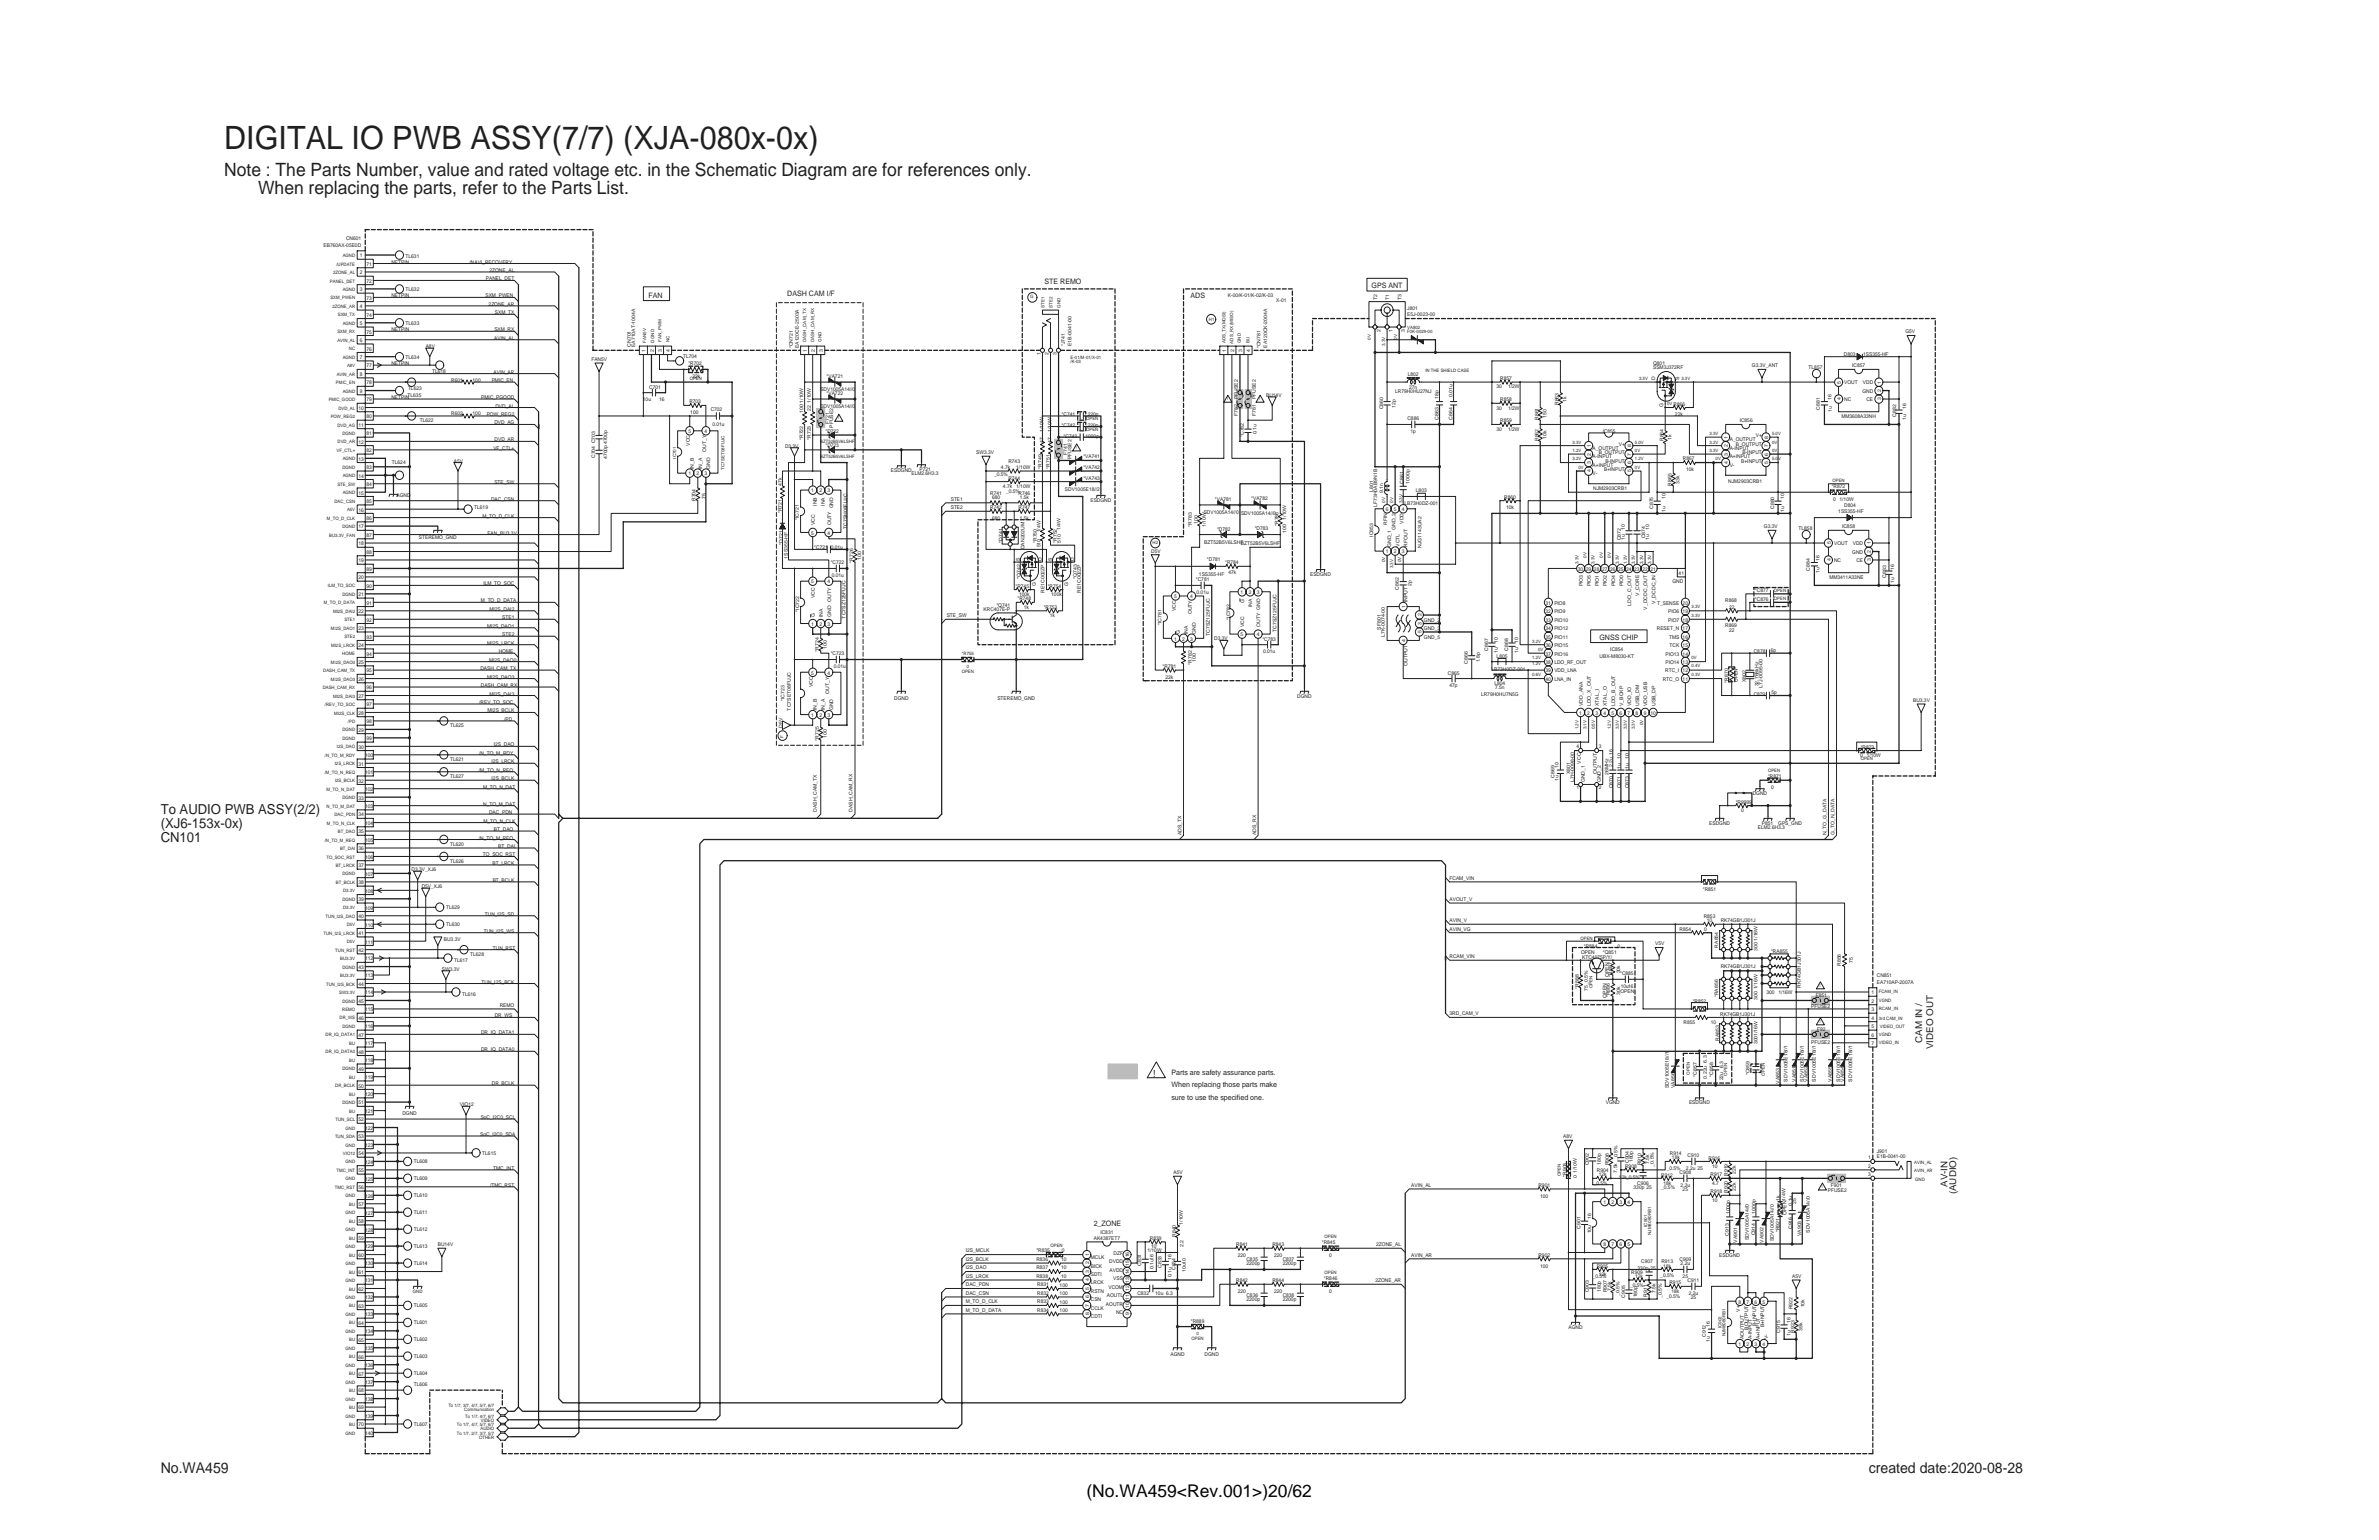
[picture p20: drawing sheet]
<svg xmlns="http://www.w3.org/2000/svg" width="432mm" height="279mm" viewBox="0 0 432 279" stroke-linecap="round" stroke-linejoin="round" font-family="sans-serif">
<defs><g id="words">
<text font-size="5.8" fill="#231f20" x="40.7" y="27.1">DIGITAL IO PWB ASSY(7/7) (XJA-080x-0x)</text>
<g font-size="3.3" fill="#231f20">
<text x="40.7" y="31.9">Note : The Parts Number, value and rated voltage etc. in the Schematic Diagram are for references only.</text>
<text x="46.9" y="35.3">When replacing the parts, refer to the Parts List.</text>
</g>
<text font-size="3.2" x="197.2" y="271.6">(No.WA459&lt;Rev.001&gt;)20/62</text>
<g font-size="2.7" fill="#231f20">
<text x="29.2" y="267.2">No.WA459</text>
<text x="339.2" y="267.2">created date:2020-08-28</text>
</g>
<g font-size="2.5" fill="#231f20">
<text x="29.2" y="147.7">To AUDIO PWB ASSY(2/2)</text>
<text x="29.2" y="152.7">CN101</text>
<text x="29.2" y="150.2">(XJ6-153x-0x)</text>
</g>
<text font-size="1.8" fill="#231f20" x="209.3" y="195.3">!</text>
<g font-size="1.7" fill="#231f20">
<text x="348.9" y="189.2" transform="rotate(-90 348.9 189.2)">CAM IN /</text>
<text x="350.9" y="190.4" transform="rotate(-90 350.9 190.4)">VIDEO OUT</text>
<text x="353.5" y="215.3" transform="rotate(-90 353.5 215.3)">AV-IN</text>
<text x="355.1" y="216.7" transform="rotate(-90 355.1 216.7)">(AUDIO)</text>
</g>
<g font-size="1.4" fill="#231f20">
<text x="117.7" y="54">FAN</text>
<text x="142.9" y="53.8">DASH CAM I/F</text>
<text x="189.6" y="51.5">STE REMO</text>
<text x="248.9" y="52.3">GPS ANT</text>
<text x="216.1" y="54.1">ADS</text>
<text x="290.3" y="116">GNSS CHIP</text>
<text x="212.6" y="197.3">When replacing those parts make</text>
<text x="212.6" y="195">Parts are safety assurance parts.</text>
<text x="212.6" y="199.6">sure to use the specified one.</text>
<text x="198.5" y="222.5">2_ZONE</text>
</g>
<g font-size=".9" fill="#231f20">
<text x="58.7" y="44.7">EB760AX-05E0D</text>
<text x="62.8" y="43.6">CN601</text>
<text x="65.3" y="46.7">1</text>
<text x="71.1" y="47.8">NETPIN</text>
<text x="73.6" y="46.7">TL631</text>
<text x="85.2" y="47.8">/NAVI_RECOVERY</text>
<text x="65.3" y="52.8">3</text>
<text x="65.3" y="49.8">2</text>
<text x="66.5" y="51.3">72</text>
<text x="66.5" y="48.2">71</text>
<text x="71.1" y="54">NETPIN</text>
<text x="73.6" y="52.9">TL632</text>
<text x="88.1" y="54">SXM_PWEN</text>
<text x="88.2" y="50.9">PANEL_DET</text>
<text x="88.8" y="49.3">2ZONE_AL</text>
<text x="222.9" y="54">K-00/K-01/K-02/K-03</text>
<text x="65.3" y="59">5</text>
<text x="65.3" y="55.9">4</text>
<text x="66.5" y="57.5">74</text>
<text x="66.5" y="54.4">73</text>
<text x="73.6" y="59">TL633</text>
<text x="88.7" y="55.5">2ZONE_AR</text>
<text x="89.8" y="57">SXM_TX</text>
<text x="231.6" y="54.7">X-01</text>
<text x="250" y="54.4" transform="rotate(-90 250 54.4)">T2</text>
<text x="252.2" y="54.4" transform="rotate(-90 252.2 54.4)">T1</text>
<text x="254.4" y="54.4" transform="rotate(-90 254.4 54.4)">T3</text>
<text x="255.4" y="57.4">E5J-0023-00</text>
<text x="255.4" y="56.3">J801</text>
<text x="65.3" y="65.1">7</text>
<text x="65.3" y="62.1">6</text>
<text x="66.5" y="63.6">76</text>
<text x="66.5" y="60.5">75</text>
<text x="71.1" y="60.1">NETPIN</text>
<text x="73.6" y="65.2">TL634</text>
<text x="77.3" y="63.2">A8V</text>
<text x="89.7" y="61.6">AVIN_AL</text>
<text x="89.7" y="60.1">SXM_RX</text>
<text x="107.3" y="65.5">FAN5V</text>
<text x="114.5" y="62.9" transform="rotate(-90 114.5 62.9)">CN701</text>
<text x="115.3" y="63" transform="rotate(-90 115.3 63)">EA710AT-1004A</text>
<text x="117.2" y="63.8" transform="rotate(-90 117.2 63.8)">1</text>
<text x="118.6" y="63.8" transform="rotate(-90 118.6 63.8)">2</text>
<text x="120.1" y="63.8" transform="rotate(-90 120.1 63.8)">3</text>
<text x="121.6" y="63.8" transform="rotate(-90 121.6 63.8)">4</text>
<text x="124" y="65">TL704</text>
<text x="143.9" y="63.2" transform="rotate(-90 143.9 63.2)">*CN721</text>
<text x="145" y="63.2" transform="rotate(-90 145 63.2)">EA120CE-2503A</text>
<text x="146.4" y="63.8" transform="rotate(-90 146.4 63.8)">1</text>
<text x="147.9" y="63.8" transform="rotate(-90 147.9 63.8)">2</text>
<text x="149.4" y="63.8" transform="rotate(-90 149.4 63.8)">3</text>
<text x="188.8" y="64.5" transform="rotate(-90 188.8 64.5)">1</text>
<text x="190.3" y="64.5" transform="rotate(-90 190.3 64.5)">2</text>
<text x="191.8" y="64.5" transform="rotate(-90 191.8 64.5)">3</text>
<text x="193.3" y="62.8" transform="rotate(-90 193.3 62.8)">*J741</text>
<text x="194.5" y="62.8" transform="rotate(-90 194.5 62.8)">E1B-0041-00</text>
<text x="222.5" y="63.8" transform="rotate(-90 222.5 63.8)">1</text>
<text x="224" y="63.8" transform="rotate(-90 224 63.8)">2</text>
<text x="225.5" y="63.8" transform="rotate(-90 225.5 63.8)">3</text>
<text x="226.9" y="63.8" transform="rotate(-90 226.9 63.8)">4</text>
<text x="228.8" y="63.2" transform="rotate(-90 228.8 63.2)">*CN781</text>
<text x="230" y="63.1" transform="rotate(-90 230 63.1)">EA120CK-2004A</text>
<text x="250.6" y="60.2" transform="rotate(-90 250.6 60.2)">2</text>
<text x="252.8" y="60.2" transform="rotate(-90 252.8 60.2)">1</text>
<text x="255" y="60.2" transform="rotate(-90 255 60.2)">3</text>
<text x="334.7" y="64.6">D803</text>
<text x="338.2" y="64.6">1SS355-HF</text>
<text x="345.8" y="60.5">G5V</text>
<text x="65.3" y="71.3">9</text>
<text x="65.3" y="68.2">8</text>
<text x="66.5" y="69.7">78</text>
<text x="66.5" y="66.7">77</text>
<text x="71.1" y="66.2">NETPIN</text>
<text x="74.1" y="70.8">TL623</text>
<text x="78.4" y="67.7">TL618</text>
<text x="81.9" y="69.2">R601</text>
<text x="85.8" y="69.2">100</text>
<text x="89.2" y="69.3">PMIC_EN</text>
<text x="89.6" y="67.8">AVIN_AR</text>
<text x="117.8" y="70.5">C701</text>
<text x="124.9" y="66.2">*R702</text>
<text x="125.7" y="68.5">22k</text>
<text x="148.9" y="70.9">SDV1005A14//0</text>
<text x="150" y="71.7">*VA722</text>
<text x="150" y="68.6">*VA721</text>
<text x="253.2" y="71.3">LR79H0HU27NJ</text>
<text x="255.5" y="68.2">L802</text>
<text x="255.8" y="70.5">27n</text>
<text x="271.6" y="70.5">30</text>
<text x="272.3" y="68.9">R857</text>
<text x="273.7" y="70.5">1/2W</text>
<text x="300.1" y="67">SSM3J372RF</text>
<text x="300.1" y="66.2">Q801</text>
<text x="300.4" y="68.9" transform="rotate(-90 300.4 68.9)">D</text>
<text x="304.8" y="68.9" transform="rotate(-90 304.8 68.9)">S</text>
<text x="318" y="66.6">G3.3V_ANT</text>
<text x="328.3" y="66.9">TL857</text>
<text x="334.1" y="69.6" transform="rotate(-90 334.1 69.6)">5</text>
<text x="334.7" y="69.7">VOUT</text>
<text x="336.2" y="66.7">IC857</text>
<text x="338" y="71.3">GND</text>
<text x="338.1" y="69.7">VDD</text>
<text x="341.4" y="71.1" transform="rotate(-90 341.4 71.1)">2</text>
<text x="341.4" y="69.6" transform="rotate(-90 341.4 69.6)">1</text>
<text x="66.5" y="75.9">80</text>
<text x="66.5" y="72.8">79</text>
<text x="71.1" y="72.4">NETPIN</text>
<text x="74" y="72.1">TL635</text>
<text x="76.2" y="76.6">TL622</text>
<text x="81.9" y="75.4">R602</text>
<text x="85.8" y="75.4">100</text>
<text x="87.4" y="72.4">PMIC_PGOOD</text>
<text x="88.3" y="75.5">POW_REG2</text>
<text x="89.7" y="77">DVD_AG</text>
<text x="89.9" y="73.9">DVD_AL</text>
<text x="116.7" y="72.8">10u</text>
<text x="119.7" y="72.8">16</text>
<text x="125.1" y="73.1">R703</text>
<text x="125.3" y="75">100</text>
<text x="129" y="74.6">C702</text>
<text x="129.3" y="77.3">0.01u</text>
<text x="145.8" y="74.9" transform="rotate(-90 145.8 74.9)">100</text>
<text x="145.8" y="73" transform="rotate(-90 145.8 73)">1/10W</text>
<text x="147.1" y="74.5" transform="rotate(-90 147.1 74.5)">22</text>
<text x="147.1" y="73" transform="rotate(-90 147.1 73)">1/10W</text>
<text x="148.9" y="74">SDV1005A14//0</text>
<text x="150.5" y="76.9" transform="rotate(-90 150.5 76.9)">F721</text>
<text x="151.2" y="77.6" transform="rotate(-90 151.2 77.6)">PFUSE2</text>
<text x="192.7" y="77.5">*C742</text>
<text x="192.7" y="75.5">*C741</text>
<text x="197.4" y="77.5">220p</text>
<text x="197.4" y="75.5">220p</text>
<text x="224.7" y="72.4" transform="rotate(-90 224.7 72.4)">PFUSE2</text>
<text x="224.7" y="75.5" transform="rotate(-90 224.7 75.5)">F782</text>
<text x="227.9" y="72.4" transform="rotate(-90 227.9 72.4)">PFUSE2</text>
<text x="227.9" y="75.5" transform="rotate(-90 227.9 75.5)">F781</text>
<text x="229.8" y="72">BU14V</text>
<text x="251.1" y="74.3" transform="rotate(-90 251.1 74.3)">C860</text>
<text x="253.3" y="73.9" transform="rotate(-90 253.3 73.9)">12p</text>
<text x="255.5" y="76.3">C886</text>
<text x="261.1" y="76.2" transform="rotate(-90 261.1 76.2)">C863</text>
<text x="261.1" y="72.4" transform="rotate(-90 261.1 72.4)">18p</text>
<text x="263.6" y="76.1" transform="rotate(-90 263.6 76.1)">C864</text>
<text x="263.6" y="72" transform="rotate(-90 263.6 72)">0.01u</text>
<text x="271.6" y="74.3">30</text>
<text x="272.3" y="76.6">R859</text>
<text x="272.3" y="72.8">R858</text>
<text x="273.7" y="74.3">1/2W</text>
<text x="279.2" y="76.2" transform="rotate(-90 279.2 76.2)">R861</text>
<text x="280.7" y="75.9" transform="rotate(-90 280.7 75.9)">150</text>
<text x="282.9" y="73.5" transform="rotate(-90 282.9 73.5)">R863</text>
<text x="284.4" y="72.9" transform="rotate(-90 284.4 72.9)">1k</text>
<text x="301.9" y="73.9" transform="rotate(-90 301.9 73.9)">G</text>
<text x="304" y="75.4">22k</text>
<text x="315.8" y="76.6">IC856</text>
<text x="330.3" y="74.4" transform="rotate(-90 330.3 74.4)">C881</text>
<text x="332.4" y="72.6" transform="rotate(-90 332.4 72.6)">16</text>
<text x="332.5" y="74.8" transform="rotate(-90 332.5 74.8)">1u</text>
<text x="334.1" y="72.7" transform="rotate(-90 334.1 72.7)">4</text>
<text x="334.2" y="75.9">MM3608A33NH</text>
<text x="334.7" y="72.8">NC</text>
<text x="338.8" y="72.8">CE</text>
<text x="341.4" y="72.7" transform="rotate(-90 341.4 72.7)">3</text>
<text x="344.2" y="75.6" transform="rotate(-90 344.2 75.6)">C882</text>
<text x="346" y="76.2" transform="rotate(-90 346 76.2)">1u</text>
<text x="346" y="74.3" transform="rotate(-90 346 74.3)">16</text>
<text x="66.5" y="82">82</text>
<text x="66.5" y="79">81</text>
<text x="82.4" y="83.9">A5V</text>
<text x="89.6" y="81.6">VF_CTL+</text>
<text x="89.8" y="80.1">DVD_AR</text>
<text x="108" y="83.1" transform="rotate(-90 108 83.1)">C704 C703</text>
<text x="110.2" y="83.3" transform="rotate(-90 110.2 83.3)">4700p4700p</text>
<text x="124.9" y="78.6">5</text>
<text x="125.2" y="80.9" transform="rotate(-90 125.2 80.9)">VCC</text>
<text x="127.9" y="78.6">4</text>
<text x="128.2" y="82" transform="rotate(-90 128.2 82)">OUT_Y</text>
<text x="142.5" y="81.2">D3.3V</text>
<text x="145.8" y="79.9" transform="rotate(-90 145.8 79.9)">*R722</text>
<text x="147.1" y="79.8" transform="rotate(-90 147.1 79.8)">*R723</text>
<text x="149.8" y="81.2">*D723</text>
<text x="149.8" y="78.5">*D722</text>
<text x="177.2" y="82.4">SW3.3V</text>
<text x="183" y="84">R743</text>
<text x="189.4" y="80.4" transform="rotate(-90 189.4 80.4)">47</text>
<text x="189.4" y="78.4" transform="rotate(-90 189.4 78.4)">1/10W</text>
<text x="190.8" y="80.4" transform="rotate(-90 190.8 80.4)">47</text>
<text x="190.8" y="78.4" transform="rotate(-90 190.8 78.4)">1/10W</text>
<text x="193" y="79.4">*C743</text>
<text x="193.7" y="82.6" transform="rotate(-90 193.7 82.6)">F741</text>
<text x="194.5" y="83.3" transform="rotate(-90 194.5 83.3)">PFUSE2</text>
<text x="196.6" y="83.2">*VA741</text>
<text x="197" y="79.4">1000p</text>
<text x="225.8" y="79.3" transform="rotate(-90 225.8 79.3)">*C782</text>
<text x="228.1" y="78.8" transform="rotate(-90 228.1 78.8)">0.1u</text>
<text x="256" y="78.6">1p</text>
<text x="271.6" y="78.2">30</text>
<text x="273.7" y="78.2">1/2W</text>
<text x="279.2" y="80" transform="rotate(-90 279.2 80)">R862</text>
<text x="280.7" y="79.7" transform="rotate(-90 280.7 79.7)">10k</text>
<text x="288.7" y="82.6" transform="rotate(-90 288.7 82.6)">2</text>
<text x="288.7" y="81.1" transform="rotate(-90 288.7 81.1)">1</text>
<text x="289.1" y="83.2">A-INPUT</text>
<text x="289.1" y="81.6">A_OUTPUT</text>
<text x="290.2" y="82.4">B_OUTPUT</text>
<text x="290.9" y="78.5">IC855</text>
<text x="291.4" y="84">B-INPUT</text>
<text x="293.8" y="80.9">V+</text>
<text x="296.1" y="82.6" transform="rotate(-90 296.1 82.6)">7</text>
<text x="296.1" y="81.1" transform="rotate(-90 296.1 81.1)">8</text>
<text x="301.9" y="80" transform="rotate(-90 301.9 80)">R864</text>
<text x="303.4" y="79.8" transform="rotate(-90 303.4 79.8)">1k</text>
<text x="305.5" y="83.5">R867</text>
<text x="313.6" y="82.6" transform="rotate(-90 313.6 82.6)">3</text>
<text x="313.6" y="81.1" transform="rotate(-90 313.6 81.1)">2</text>
<text x="313.6" y="79.6" transform="rotate(-90 313.6 79.6)">1</text>
<text x="313.9" y="83.2">A+INPUT</text>
<text x="313.9" y="81.6">A-INPUT</text>
<text x="313.9" y="80.1">A_OUTPUT</text>
<text x="315.1" y="80.9">B_OUTPUT</text>
<text x="316" y="84">B+INPUT</text>
<text x="316.3" y="82.4">B-INPUT</text>
<text x="318.7" y="79.4">V+</text>
<text x="320.9" y="82.6" transform="rotate(-90 320.9 82.6)">6</text>
<text x="320.9" y="81.1" transform="rotate(-90 320.9 81.1)">7</text>
<text x="320.9" y="79.6" transform="rotate(-90 320.9 79.6)">8</text>
<text x="66.5" y="88.2">84</text>
<text x="66.5" y="85.1">83</text>
<text x="71.1" y="84.3">TL624</text>
<text x="89.7" y="87.8">STE_SW</text>
<text x="124.9" y="86.3">1</text>
<text x="126" y="85.1" transform="rotate(-90 126 85.1)">IN_B</text>
<text x="126.4" y="86.3">2</text>
<text x="127.4" y="85.1" transform="rotate(-90 127.4 85.1)">IN_A</text>
<text x="127.9" y="86.3">3</text>
<text x="128.9" y="85.1" transform="rotate(-90 128.9 85.1)">GND</text>
<text x="141.9" y="88.2" transform="rotate(-90 141.9 88.2)">47k</text>
<text x="147.3" y="89.3">1</text>
<text x="148.7" y="89.3">2</text>
<text x="150.2" y="89.3">3</text>
<text x="161.7" y="85.7">ESDGND</text>
<text x="165.4" y="86.2">ELM2.6H3.3</text>
<text x="166.9" y="85.5">P721</text>
<text x="179.7" y="89.7">R741</text>
<text x="180.4" y="86.3">_0.5%</text>
<text x="181.7" y="85.2">4.7k</text>
<text x="182" y="88.6">4.7k</text>
<text x="182.6" y="89.4">_0.5%</text>
<text x="183" y="87">R744</text>
<text x="184.5" y="85.2">1/10W</text>
<text x="184.5" y="88.6">1/10W</text>
<text x="184.9" y="89.7">R746</text>
<text x="189.1" y="85" transform="rotate(-90 189.1 85)">*R749</text>
<text x="190.6" y="85" transform="rotate(-90 190.6 85)">*R751</text>
<text x="193.3" y="89">SDV1005E18//2</text>
<text x="196.6" y="87">*VA743</text>
<text x="196.6" y="85.1">*VA742</text>
<text x="249.2" y="89.2" transform="rotate(-90 249.2 89.2)">L801</text>
<text x="251.1" y="89.4" transform="rotate(-90 251.1 89.4)">9.1n</text>
<text x="254.7" y="87.8" transform="rotate(-90 254.7 87.8)">C861</text>
<text x="255.8" y="87.8" transform="rotate(-90 255.8 87.8)">1000p</text>
<text x="257" y="89.3">L803</text>
<text x="288.7" y="85.7" transform="rotate(-90 288.7 85.7)">4</text>
<text x="288.7" y="84.2" transform="rotate(-90 288.7 84.2)">3</text>
<text x="289.1" y="86.2">V-</text>
<text x="289.1" y="84.7">A+INPUT</text>
<text x="289.2" y="88.9">NJM2903CRB1</text>
<text x="291.2" y="85.5">B+INPUT</text>
<text x="296.1" y="85.7" transform="rotate(-90 296.1 85.7)">5</text>
<text x="296.1" y="84.2" transform="rotate(-90 296.1 84.2)">6</text>
<text x="303.4" y="88.1" transform="rotate(-90 303.4 88.1)">R865</text>
<text x="304.8" y="87.7" transform="rotate(-90 304.8 87.7)">33k</text>
<text x="306" y="85.4">10k</text>
<text x="313.6" y="84.2" transform="rotate(-90 313.6 84.2)">4</text>
<text x="313.7" y="87.7">NJM2903CRB1</text>
<text x="313.9" y="84.7">V-</text>
<text x="320.9" y="84.2" transform="rotate(-90 320.9 84.2)">5</text>
<text x="332.5" y="88.6">*R872</text>
<text x="66.5" y="94.3">86</text>
<text x="66.5" y="91.3">85</text>
<text x="72" y="90.1">AGND</text>
<text x="86.1" y="92.4">TL619</text>
<text x="87.6" y="93.9">M_TO_D_CLK</text>
<text x="89.1" y="90.8">DAC_CSN</text>
<text x="126.2" y="90.9" transform="rotate(-90 126.2 90.9)">R704</text>
<text x="128.1" y="90.5" transform="rotate(-90 128.1 90.5)">75</text>
<text x="141.9" y="93.1" transform="rotate(-90 141.9 93.1)">*R721</text>
<text x="145" y="94.4" transform="rotate(-90 145 94.4)">*IC721</text>
<text x="147.9" y="95.3" transform="rotate(-90 147.9 95.3)">VCC</text>
<text x="148.3" y="91.7" transform="rotate(-90 148.3 91.7)">INB</text>
<text x="149.7" y="91.7" transform="rotate(-90 149.7 91.7)">INA</text>
<text x="150.8" y="95.3" transform="rotate(-90 150.8 95.3)">OUTY</text>
<text x="151.2" y="92.3" transform="rotate(-90 151.2 92.3)">GND</text>
<text x="153.8" y="96" transform="rotate(-90 153.8 96)">TC7SH08FUJC</text>
<text x="172.6" y="92.4">STE2</text>
<text x="172.6" y="90.8">STE1</text>
<text x="179.7" y="92.4">R742</text>
<text x="180.1" y="90.5">680</text>
<text x="180.1" y="94.3">680</text>
<text x="184.9" y="92.4">R747</text>
<text x="185.1" y="94.3">1.5k</text>
<text x="185.1" y="90.5">1.5k</text>
<text x="197.9" y="91.1">ESDGND</text>
<text x="216.3" y="95.6" transform="rotate(-90 216.3 95.6)">*R783</text>
<text x="217.4" y="95.1" transform="rotate(-90 217.4 95.1)">100</text>
<text x="218.5" y="93.3">SDV1005A14//0</text>
<text x="218.9" y="95.6" transform="rotate(-90 218.9 95.6)">1/10W</text>
<text x="220.5" y="91">*VA781</text>
<text x="225.2" y="93.5">SDV1005A14//0</text>
<text x="227.1" y="90.8">*VA782</text>
<text x="232.1" y="95.4" transform="rotate(-90 232.1 95.4)">*R786</text>
<text x="233.5" y="94.3" transform="rotate(-90 233.5 94.3)">1/10W</text>
<text x="250" y="92" transform="rotate(-90 250 92)">LF73H0AB9N1B</text>
<text x="251.5" y="92.7">6</text>
<text x="251.8" y="95.2" transform="rotate(-90 251.8 95.2)">RFIN</text>
<text x="253" y="92.7">5</text>
<text x="254.4" y="92.7">4</text>
<text x="254.7" y="95" transform="rotate(-90 254.7 95)">VDD</text>
<text x="254.9" y="91.6">LB73H0DZ-001</text>
<text x="273" y="90.5">R860</text>
<text x="273.4" y="92.4">10k</text>
<text x="300.1" y="92.3" transform="rotate(-90 300.1 92.3)">C875</text>
<text x="302.3" y="92.9" transform="rotate(-90 302.3 92.9)">1u</text>
<text x="302.3" y="90.6" transform="rotate(-90 302.3 90.6)">10</text>
<text x="320.2" y="95.8">G3.3V</text>
<text x="322" y="92.3" transform="rotate(-90 322 92.3)">C880</text>
<text x="323.9" y="92.9" transform="rotate(-90 323.9 92.9)">1u</text>
<text x="323.9" y="90.6" transform="rotate(-90 323.9 90.6)">10</text>
<text x="332.7" y="90.9">0</text>
<text x="333.7" y="93.1">1SS355-HF</text>
<text x="333.9" y="90.9">1/10W</text>
<text x="334.4" y="95.9">IC858</text>
<text x="334.7" y="91.9">D804</text>
<text x="65.1" y="98.9">18</text>
<text x="66.5" y="100.5">88</text>
<text x="66.5" y="97.4">87</text>
<text x="76" y="97.8">STEREMO_GND</text>
<text x="88.5" y="97">FAN_BU3.3V</text>
<text x="142.1" y="98.8" transform="rotate(-90 142.1 98.8)">*D721</text>
<text x="143" y="101.3" transform="rotate(-90 143 101.3)">1SS355-HF</text>
<text x="147.3" y="97">5</text>
<text x="147.8" y="99.7">*C721</text>
<text x="150.2" y="97">4</text>
<text x="150.8" y="99.7">0.01u</text>
<text x="156.3" y="101.6" transform="rotate(-90 156.3 101.6)">100</text>
<text x="181.9" y="98.5" transform="rotate(-90 181.9 98.5)">*D741</text>
<text x="185.1" y="101.7" transform="rotate(-90 185.1 101.7)">S</text>
<text x="186" y="99.7" transform="rotate(-90 186 99.7)">DAN202UM</text>
<text x="188.2" y="98.5" transform="rotate(-90 188.2 98.5)">*R750</text>
<text x="188.8" y="99.3" transform="rotate(-90 188.8 99.3)">510</text>
<text x="188.8" y="96.6" transform="rotate(-90 188.8 96.6)">1/4W</text>
<text x="189.1" y="101.8" transform="rotate(-90 189.1 101.8)">D</text>
<text x="190.9" y="101.7" transform="rotate(-90 190.9 101.7)">S</text>
<text x="191.8" y="98.5" transform="rotate(-90 191.8 98.5)">*R752</text>
<text x="192.5" y="96.2" transform="rotate(-90 192.5 96.2)">1/4W</text>
<text x="192.6" y="98.5" transform="rotate(-90 192.6 98.5)">510</text>
<text x="195" y="101.8" transform="rotate(-90 195 101.8)">D</text>
<text x="209" y="100.3">D5V</text>
<text x="218.6" y="98.8">BZT52B5V6LSHF</text>
<text x="219.1" y="101.8">*D781</text>
<text x="220.9" y="96.3">*D782</text>
<text x="225.2" y="98.9">BZT52B5V6LSHF</text>
<text x="227.7" y="96.2">*D783</text>
<text x="233.5" y="96.6" transform="rotate(-90 233.5 96.6)">100</text>
<text x="249.2" y="97.4" transform="rotate(-90 249.2 97.4)">IC853</text>
<text x="251.5" y="100.4">1</text>
<text x="252.5" y="99.2" transform="rotate(-90 252.5 99.2)">GND_1</text>
<text x="253" y="100.4">2</text>
<text x="253.3" y="96.2" transform="rotate(-90 253.3 96.2)">GND_2</text>
<text x="254" y="99.2" transform="rotate(-90 254 99.2)">VCTL</text>
<text x="254.4" y="100.4">3</text>
<text x="255.5" y="99.2" transform="rotate(-90 255.5 99.2)">RFOUT</text>
<text x="258" y="99.4" transform="rotate(-90 258 99.4)">NJG1143UA2</text>
<text x="294.2" y="98.1" transform="rotate(-90 294.2 98.1)">C872</text>
<text x="294.9" y="96.2" transform="rotate(-90 294.9 96.2)">10</text>
<text x="294.9" y="98" transform="rotate(-90 294.9 98)">1u</text>
<text x="298.6" y="97.7" transform="rotate(-90 298.6 97.7)">C874</text>
<text x="299.3" y="98" transform="rotate(-90 299.3 98)">1u</text>
<text x="299.3" y="96.2" transform="rotate(-90 299.3 96.2)">10</text>
<text x="326.4" y="96.1">TL858</text>
<text x="330.2" y="101.8" transform="rotate(-90 330.2 101.8)">16</text>
<text x="332.3" y="101.9" transform="rotate(-90 332.3 101.9)">4</text>
<text x="332.3" y="98.8" transform="rotate(-90 332.3 98.8)">5</text>
<text x="332.9" y="98.9">VOUT</text>
<text x="336.2" y="100.5">GND</text>
<text x="336.3" y="98.9">VDD</text>
<text x="339.6" y="101.9" transform="rotate(-90 339.6 101.9)">3</text>
<text x="339.6" y="100.3" transform="rotate(-90 339.6 100.3)">2</text>
<text x="339.6" y="98.8" transform="rotate(-90 339.6 98.8)">1</text>
<text x="65.1" y="105.1">20</text>
<text x="65.1" y="102">19</text>
<text x="66.5" y="106.6">90</text>
<text x="66.5" y="103.6">89</text>
<text x="87.8" y="106.2">ILM_TO_SOC</text>
<text x="147.3" y="105.9">5</text>
<text x="150.2" y="105.9">4</text>
<text x="150.8" y="102.3">*C722</text>
<text x="151" y="104.7">0.01u</text>
<text x="154.9" y="102.1" transform="rotate(-90 154.9 102.1)">*R726</text>
<text x="184.3" y="106.6">*R745</text>
<text x="185.2" y="105" transform="rotate(-90 185.2 105)">*Q742</text>
<text x="188" y="106.3" transform="rotate(-90 188 106.3)">G</text>
<text x="189.6" y="107.6" transform="rotate(-90 189.6 107.6)">RE1C002ZP</text>
<text x="190.2" y="106.6">*R754</text>
<text x="193.9" y="106.3" transform="rotate(-90 193.9 106.3)">G</text>
<text x="195.5" y="105" transform="rotate(-90 195.5 105)">*Q743</text>
<text x="196.2" y="107.6" transform="rotate(-90 196.2 107.6)">RE1C002ZP</text>
<text x="217.1" y="105.5">*C781</text>
<text x="217.2" y="107.8">0.01u</text>
<text x="217.6" y="104.5">1SS355-HF</text>
<text x="222.4" y="102.4">*R784</text>
<text x="223" y="104.2">47k</text>
<text x="225.2" y="107.8">1</text>
<text x="226.6" y="107.8">2</text>
<text x="228.1" y="107.8">3</text>
<text x="237.8" y="104.5">ESDGND</text>
<text x="253.9" y="107" transform="rotate(-90 253.9 107)">C862</text>
<text x="256.2" y="106.3" transform="rotate(-90 256.2 106.3)">2p</text>
<text x="286.4" y="103.6">30</text>
<text x="287.3" y="106.4" transform="rotate(-90 287.3 106.4)">PIO3</text>
<text x="287.9" y="103.6">29</text>
<text x="288.7" y="106.4" transform="rotate(-90 288.7 106.4)">PIO5</text>
<text x="289.3" y="103.6">28</text>
<text x="290.2" y="106.4" transform="rotate(-90 290.2 106.4)">PIO1</text>
<text x="290.8" y="103.6">27</text>
<text x="291.7" y="106.4" transform="rotate(-90 291.7 106.4)">PIO2</text>
<text x="292.2" y="103.6">26</text>
<text x="293.1" y="106.4" transform="rotate(-90 293.1 106.4)">PIO4</text>
<text x="293.7" y="103.6">25</text>
<text x="294.6" y="106.4" transform="rotate(-90 294.6 106.4)">PIO0</text>
<text x="295.2" y="103.6">24</text>
<text x="296.6" y="103.6">23</text>
<text x="298.1" y="103.6">22</text>
<text x="299.6" y="103.6">21</text>
<text x="303.6" y="105.9">GND</text>
<text x="304.7" y="104.3">41</text>
<text x="318.5" y="107.5">*C877</text>
<text x="328.5" y="103.6" transform="rotate(-90 328.5 103.6)">C884</text>
<text x="330.3" y="104" transform="rotate(-90 330.3 104)">1u</text>
<text x="332" y="105.1">MM3411A33NE</text>
<text x="332.9" y="102">NC</text>
<text x="336.9" y="102">CE</text>
<text x="342.3" y="104.8" transform="rotate(-90 342.3 104.8)">C883</text>
<text x="343.8" y="105.8" transform="rotate(-90 343.8 105.8)">1u</text>
<text x="343.8" y="103.5" transform="rotate(-90 343.8 103.5)">16</text>
<text x="65.1" y="111.2">22</text>
<text x="66.5" y="112.8">92</text>
<text x="66.5" y="109.7">91</text>
<text x="87.3" y="109.3">M_TO_D_DATA</text>
<text x="88.4" y="113.9">MI2S_DAO1</text>
<text x="88.8" y="110.8">MI2S_DAI2</text>
<text x="91.2" y="112.4">STE1</text>
<text x="145.1" y="111" transform="rotate(-90 145.1 111)">*IC722</text>
<text x="147.3" y="113.5">1</text>
<text x="147.9" y="112" transform="rotate(-90 147.9 112)">G</text>
<text x="147.9" y="108.6" transform="rotate(-90 147.9 108.6)">VCC</text>
<text x="148.7" y="113.5">2</text>
<text x="149.4" y="112" transform="rotate(-90 149.4 112)">INA</text>
<text x="150.2" y="113.5">3</text>
<text x="150.8" y="112" transform="rotate(-90 150.8 112)">GND</text>
<text x="150.8" y="109.2" transform="rotate(-90 150.8 109.2)">OUTY</text>
<text x="153.5" y="112.2" transform="rotate(-90 153.5 112.2)">TC7SZ125FUJC</text>
<text x="171.8" y="112">STE_SW</text>
<text x="178.5" y="110.9">KRC407E-P</text>
<text x="180.8" y="110.1">*Q741</text>
<text x="184.7" y="108.9">*R748</text>
<text x="185" y="108.2">100k</text>
<text x="185.8" y="110.5">1k</text>
<text x="189.4" y="110.5">*R753</text>
<text x="190.6" y="112">1k</text>
<text x="190.8" y="108.2">100k</text>
<text x="210.8" y="113.4" transform="rotate(-90 210.8 113.4)">*IC781</text>
<text x="213.1" y="108.6">5</text>
<text x="213.4" y="110.9" transform="rotate(-90 213.4 110.9)">VCC</text>
<text x="216" y="108.6">4</text>
<text x="216.3" y="111.5" transform="rotate(-90 216.3 111.5)">OUTY</text>
<text x="223.3" y="112.4" transform="rotate(-90 223.3 112.4)">*IC782</text>
<text x="225.8" y="113.8" transform="rotate(-90 225.8 113.8)">VCC</text>
<text x="225.8" y="109.4" transform="rotate(-90 225.8 109.4)">G</text>
<text x="227.3" y="110.2" transform="rotate(-90 227.3 110.2)">INA</text>
<text x="228.8" y="113.8" transform="rotate(-90 228.8 113.8)">OUTY GND</text>
<text x="255.1" y="110.3" transform="rotate(-90 255.1 110.3)">1</text>
<text x="255.5" y="109.3" transform="rotate(-90 255.5 109.3)">INPUT</text>
<text x="258" y="113.4" transform="rotate(-90 258 113.4)">3</text>
<text x="258" y="111.8" transform="rotate(-90 258 111.8)">2</text>
<text x="258.5" y="112.8">GND_2</text>
<text x="280.5" y="112.8">33 PIO10</text>
<text x="280.5" y="111.2">32 PIO9</text>
<text x="280.5" y="109.7">31 PIO8</text>
<text x="296.1" y="109.9" transform="rotate(-90 296.1 109.9)">LDO_C_OUT</text>
<text x="297.5" y="108.1" transform="rotate(-90 297.5 108.1)">V_CORE</text>
<text x="299" y="110.6" transform="rotate(-90 299 110.6)">V_DCDC_OUT</text>
<text x="300.5" y="109.6" transform="rotate(-90 300.5 109.6)">V_DCDC_IN</text>
<text x="300.8" y="109.7">T_SENSE 20</text>
<text x="302.8" y="111.2">PIO6 19</text>
<text x="302.8" y="112.8">PIO7 18</text>
<text x="313.1" y="109.2">R868</text>
<text x="313.1" y="113.8">R869</text>
<text x="313.8" y="110.5">22</text>
<text x="318.5" y="109">*C876</text>
<text x="65.1" y="114.3">23</text>
<text x="66.5" y="118.9">94</text>
<text x="66.5" y="115.9">93</text>
<text x="88.4" y="117">MI2S_LRCK</text>
<text x="90.5" y="118.5">HOME</text>
<text x="91.2" y="115.4">STE2</text>
<text x="148.6" y="118.3" transform="rotate(-90 148.6 118.3)">*R724</text>
<text x="150.1" y="117.7" transform="rotate(-90 150.1 117.7)">100</text>
<text x="150.8" y="118.8">*C723</text>
<text x="213.1" y="116.2">1</text>
<text x="214.1" y="115" transform="rotate(-90 214.1 115)">G</text>
<text x="214.6" y="116.2">2</text>
<text x="215.6" y="115" transform="rotate(-90 215.6 115)">INA</text>
<text x="216" y="116.2">3</text>
<text x="217" y="115" transform="rotate(-90 217 115)">GND</text>
<text x="219.6" y="115.4" transform="rotate(-90 219.6 115.4)">TC7SZ125FUJC</text>
<text x="220.4" y="116.2">D3.3V</text>
<text x="225.2" y="115.5">5</text>
<text x="228.1" y="115.5">4</text>
<text x="229.1" y="116.2">*C783</text>
<text x="229.3" y="118.5">0.01u</text>
<text x="231.7" y="114.6" transform="rotate(-90 231.7 114.6)">TC7SZ125FUJC</text>
<text x="250.6" y="114.2" transform="rotate(-90 250.6 114.2)">SF801</text>
<text x="251.3" y="115.5" transform="rotate(-90 251.3 115.5)">L7K-0074-00</text>
<text x="255.1" y="116.5" transform="rotate(-90 255.1 116.5)">4</text>
<text x="258" y="114.9" transform="rotate(-90 258 114.9)">5</text>
<text x="258.5" y="114.3">GND_3</text>
<text x="258.5" y="115.9">GND_5</text>
<text x="270.1" y="118.1" transform="rotate(-90 270.1 118.1)">C867</text>
<text x="271.6" y="119.4">L805</text>
<text x="271.9" y="118.4" transform="rotate(-90 271.9 118.4)">1u</text>
<text x="271.9" y="116.6" transform="rotate(-90 271.9 116.6)">10</text>
<text x="273.7" y="118.1" transform="rotate(-90 273.7 118.1)">C868</text>
<text x="275.5" y="118.4" transform="rotate(-90 275.5 118.4)">1u</text>
<text x="275.5" y="116.6" transform="rotate(-90 275.5 116.6)">10</text>
<text x="280.5" y="118.9">37 PIO16</text>
<text x="280.5" y="117.4">36 PIO15</text>
<text x="280.5" y="115.9">35 PIO11</text>
<text x="280.5" y="114.3">34 PIO12</text>
<text x="290.3" y="119.3">UBX-M8030-KT</text>
<text x="292.3" y="118.2">IC854</text>
<text x="300.7" y="114.3">RESET_N 17</text>
<text x="302.3" y="118.9">PIO13 14</text>
<text x="302.9" y="115.9">TMS 16</text>
<text x="303" y="117.4">TCK 15</text>
<text x="313.8" y="114.7">22</text>
<text x="318.3" y="118.5">C878</text>
<text x="321.4" y="118.3">6p</text>
<text x="65.1" y="123.5">26</text>
<text x="65.1" y="120.5">25</text>
<text x="66.5" y="125.1">96</text>
<text x="66.5" y="122">95</text>
<text x="87.2" y="121.6">DASH_CAM_TX</text>
<text x="87.3" y="124.6">DASH_CAM_RX</text>
<text x="88.4" y="123.1">MI2S_DAO3</text>
<text x="88.8" y="120">MI2S_DAO0</text>
<text x="147.3" y="122.4">5</text>
<text x="147.5" y="124.7" transform="rotate(-90 147.5 124.7)">VCC</text>
<text x="150.2" y="122.4">4</text>
<text x="150.5" y="125.8" transform="rotate(-90 150.5 125.8)">OUT_Y</text>
<text x="151.3" y="121.2">0.01u</text>
<text x="211" y="121.2">*R781</text>
<text x="211.5" y="123.1">22k</text>
<text x="216.3" y="120.6" transform="rotate(-90 216.3 120.6)">*R782</text>
<text x="217" y="120" transform="rotate(-90 217 120)">100</text>
<text x="255.5" y="120.8" transform="rotate(-90 255.5 120.8)">OUTPUT</text>
<text x="262.8" y="122.6">C865</text>
<text x="263.1" y="124.7">47p</text>
<text x="266.4" y="120.4" transform="rotate(-90 266.4 120.4)">C866</text>
<text x="268.6" y="120.2" transform="rotate(-90 268.6 120.2)">1.8p</text>
<text x="270.7" y="121.7">LB73H0DZ-001</text>
<text x="271.3" y="124.3">L804</text>
<text x="271.4" y="125.1">7.5n</text>
<text x="280.5" y="123.5">40 LNA_IN</text>
<text x="280.5" y="122">39 VDD_LNA</text>
<text x="280.5" y="120.5">38 LDO_RF_OUT</text>
<text x="301.8" y="123.5">RTC_O 11</text>
<text x="302.2" y="122">RTC_I 12</text>
<text x="302.3" y="120.5">PIO14 13</text>
<text x="313.7" y="123.9" transform="rotate(-90 313.7 123.9)">*R870</text>
<text x="316.9" y="123.8" transform="rotate(-90 316.9 123.8)">X802</text>
<text x="319.2" y="124.5" transform="rotate(-90 319.2 124.5)">32.768kHz</text>
<text x="319.9" y="124.8" transform="rotate(-90 319.9 124.8)">L7J-0095-00</text>
<text x="321.5" y="126">5p</text>
<text x="65.1" y="126.6">27</text>
<text x="66.5" y="131.2">98</text>
<text x="66.5" y="128.1">97</text>
<text x="81.7" y="131.9">TL625</text>
<text x="87" y="127.7">/REV_TO_SOC</text>
<text x="88.5" y="129.3">MI2S_BCLK</text>
<text x="88.8" y="126.2">MI2S_DAI3</text>
<text x="91.5" y="130.8">/PD</text>
<text x="142.4" y="127.2" transform="rotate(-90 142.4 127.2)">*IC723</text>
<text x="143.5" y="128.9" transform="rotate(-90 143.5 128.9)">TC7SET08FUJC</text>
<text x="147.3" y="130.1">1</text>
<text x="148.3" y="128.9" transform="rotate(-90 148.3 128.9)">IN_B</text>
<text x="148.7" y="130.1">2</text>
<text x="149.7" y="128.9" transform="rotate(-90 149.7 128.9)">IN_A</text>
<text x="150.2" y="130.1">3</text>
<text x="151.2" y="128.9" transform="rotate(-90 151.2 128.9)">GND</text>
<text x="162.3" y="127">DGND</text>
<text x="181" y="127">STEREMO_GND</text>
<text x="235.5" y="126.6">DGND</text>
<text x="268.8" y="126.2">LR79H0HU7N5G</text>
<text x="286.6" y="129.7">1</text>
<text x="287.3" y="128.1" transform="rotate(-90 287.3 128.1)">VDD_ANA</text>
<text x="288.1" y="129.7">2</text>
<text x="288.7" y="128.1" transform="rotate(-90 288.7 128.1)">LDO_X_OUT</text>
<text x="289.6" y="129.7">3</text>
<text x="290.2" y="128.1" transform="rotate(-90 290.2 128.1)">XTAL_I</text>
<text x="291" y="129.7">4</text>
<text x="291.7" y="128.1" transform="rotate(-90 291.7 128.1)">XTAL_O</text>
<text x="292.5" y="129.7">5</text>
<text x="293.1" y="128.1" transform="rotate(-90 293.1 128.1)">LDO_B_OUT</text>
<text x="294" y="129.7">6</text>
<text x="294.6" y="128.1" transform="rotate(-90 294.6 128.1)">V_BCKP</text>
<text x="295.4" y="129.7">7</text>
<text x="296.1" y="128.1" transform="rotate(-90 296.1 128.1)">VDD_IO</text>
<text x="296.9" y="129.7">8</text>
<text x="297.5" y="128.1" transform="rotate(-90 297.5 128.1)">USB_DM</text>
<text x="298.3" y="129.7">9</text>
<text x="299" y="128.1" transform="rotate(-90 299 128.1)">VDD_USB</text>
<text x="299.6" y="129.7">10</text>
<text x="300.5" y="128.1" transform="rotate(-90 300.5 128.1)">USB_DP</text>
<text x="318.3" y="126.2">C879</text>
<text x="347.2" y="127.3">BU3.3V</text>
<text x="66.3" y="137.4">100</text>
<text x="66.5" y="134.3">99</text>
<text x="87" y="136.9">/N_TO_M_RDY</text>
<text x="89.6" y="135.4">I2S_DAO</text>
<text x="142.1" y="132.1" transform="rotate(-90 142.1 132.1)">D5V</text>
<text x="148.6" y="134.4" transform="rotate(-90 148.6 134.4)">*R725</text>
<text x="150.1" y="133.9" transform="rotate(-90 150.1 133.9)">100</text>
<text x="286.1" y="135.8">4</text>
<text x="290.2" y="135.8">3</text>
<text x="294.2" y="137.7" transform="rotate(-90 294.2 137.7)">10</text>
<text x="295.7" y="137.7" transform="rotate(-90 295.7 137.7)">10</text>
<text x="337.6" y="137.3">0</text>
<text x="337.7" y="135.9">*R873</text>
<text x="338.8" y="137.3">1/10W</text>
<text x="66.3" y="143.5">102</text>
<text x="66.3" y="140.4">101</text>
<text x="81.7" y="138.1">TL621</text>
<text x="81.7" y="141.2">TL627</text>
<text x="86.9" y="140">/M_TO_N_REQ</text>
<text x="87.7" y="143.1">M_TO_N_DAT</text>
<text x="89.2" y="138.5">I2S_LRCK</text>
<text x="89.2" y="141.6">I2S_BCLK</text>
<text x="282.2" y="141.1" transform="rotate(-90 282.2 141.1)">C869</text>
<text x="282.9" y="141.7" transform="rotate(-90 282.9 141.7)">1u</text>
<text x="282.9" y="139.4" transform="rotate(-90 282.9 139.4)">10</text>
<text x="285" y="140.4" transform="rotate(-90 285 140.4)">X801</text>
<text x="285.7" y="141.8" transform="rotate(-90 285.7 141.8)">L7H-0098-00</text>
<text x="286.1" y="143.1">1</text>
<text x="286.9" y="138.5" transform="rotate(-90 286.9 138.5)">VCC</text>
<text x="287.6" y="141.9" transform="rotate(-90 287.6 141.9)">GND_1</text>
<text x="289.8" y="140.4" transform="rotate(-90 289.8 140.4)">OUTPUT</text>
<text x="290.2" y="143.1">2</text>
<text x="290.6" y="141.9" transform="rotate(-90 290.6 141.9)">GND_2</text>
<text x="291.9" y="140.6" transform="rotate(-90 291.9 140.6)">26MHz</text>
<text x="292.7" y="143" transform="rotate(-90 292.7 143)">C870</text>
<text x="292.7" y="139.1" transform="rotate(-90 292.7 139.1)">2.2u 16</text>
<text x="294.2" y="143" transform="rotate(-90 294.2 143)">C871</text>
<text x="294.2" y="139.5" transform="rotate(-90 294.2 139.5)">1u</text>
<text x="295.7" y="143" transform="rotate(-90 295.7 143)">C873</text>
<text x="295.7" y="139.5" transform="rotate(-90 295.7 139.5)">1u</text>
<text x="320.9" y="141.2">*R871</text>
<text x="321.5" y="143.2">0</text>
<text x="66.3" y="149.7">104</text>
<text x="66.3" y="146.6">103</text>
<text x="87.7" y="146.2">N_TO_M_DAT</text>
<text x="87.7" y="149.2">M_TO_N_CLK</text>
<text x="88.8" y="147.7">DAC_PDN</text>
<text x="148.2" y="147.3" transform="rotate(-90 148.2 147.3)">DASH_CAM_TX</text>
<text x="154.7" y="147.3" transform="rotate(-90 154.7 147.3)">DASH_CAM_RX</text>
<text x="310.2" y="149.7">ESDGND</text>
<text x="315" y="145.8">*R9999</text>
<text x="316" y="147.3">0</text>
<text x="318.1" y="144.3">DGND</text>
<text x="319.8" y="149.6">P851</text>
<text x="322.8" y="149.7">GPS_GND</text>
<text x="66.3" y="155.8">106</text>
<text x="66.3" y="152.7">105</text>
<text x="81.7" y="153.5">TL620</text>
<text x="86.9" y="152.3">/N_TO_M_REQ</text>
<text x="87.6" y="155.4">TO_SOC_RST</text>
<text x="89.6" y="150.8">BT_DAO</text>
<text x="90.4" y="153.9">BT_DAI</text>
<text x="214.5" y="151.5" transform="rotate(-90 214.5 151.5)">ADS_TX</text>
<text x="228" y="151.5" transform="rotate(-90 228 151.5)">ADS_RX</text>
<text x="319.1" y="150.4">ELM2.6H3.3</text>
<text x="331.5" y="151.5" transform="rotate(-90 331.5 151.5)">N_TO_G_DATA</text>
<text x="333" y="151.5" transform="rotate(-90 333 151.5)">G_TO_N_DATA</text>
<text x="66.3" y="162">108</text>
<text x="66.3" y="158.9">107</text>
<text x="74.7" y="158.1">D3.3V_XJ6</text>
<text x="76.5" y="161.2">D5V_XJ6</text>
<text x="81.7" y="156.5">TL626</text>
<text x="89.4" y="156.9">BT_LRCK</text>
<text x="89.4" y="160">BT_BCLK</text>
<text x="263.1" y="159.6">FCAM_VIN</text>
<text x="309.1" y="161.6">*R851</text>
<text x="66.3" y="165">109</text>
<text x="81" y="165">TL629</text>
<text x="88" y="166.1">TUN_I2S_SD</text>
<text x="263.1" y="167.3">AVIN_V</text>
<text x="263.1" y="163.5">AVOUT_V</text>
<text x="309.2" y="166.6">R853</text>
<text x="309.8" y="167.3">10</text>
<text x="312.3" y="167.2">RK74GB1J301J</text>
<text x="66.3" y="171.2">111</text>
<text x="66.3" y="168.1">110</text>
<text x="80.6" y="170.8">BU3.3V</text>
<text x="81" y="168.1">TL630</text>
<text x="85.3" y="173.4">TL628</text>
<text x="87.8" y="169.2">TUN_I2S_WS</text>
<text x="89.5" y="172.3">TUN_RST</text>
<text x="263.1" y="173.8">RCAM_VIN</text>
<text x="263.1" y="168.8">AVIN_VG</text>
<text x="287" y="173">OPEN</text>
<text x="287.2" y="173.9">KTC4075P/Y/</text>
<text x="287.5" y="171.9">*R884</text>
<text x="290.9" y="173">*Q851</text>
<text x="293.6" y="171.9">0</text>
<text x="300.4" y="171.5">V5V</text>
<text x="304.8" y="168.9">R854</text>
<text x="309.3" y="168.9">0</text>
<text x="311.9" y="171.9" transform="rotate(-90 311.9 171.9)">RA854</text>
<text x="319" y="172.6" transform="rotate(-90 319 172.6)">300</text>
<text x="319" y="170.7" transform="rotate(-90 319 170.7)">1/16W</text>
<text x="321.5" y="172.8">*RA855</text>
<text x="66.3" y="177.3">113</text>
<text x="66.3" y="174.3">112</text>
<text x="80.2" y="176.1">SW3.3V</text>
<text x="82.4" y="174.6">TL617</text>
<text x="87.4" y="178.4">TUN_I2S_BCK</text>
<text x="286.6" y="179.4" transform="rotate(-90 286.6 179.4)">*R888</text>
<text x="288.2" y="179.8" transform="rotate(-90 288.2 179.8)">75_0.5%</text>
<text x="292" y="177.2" transform="rotate(-90 292 177.2)">OPEN</text>
<text x="292.6" y="177.2" transform="rotate(-90 292.6 177.2)">*R887</text>
<text x="294.1" y="176.9">*C885</text>
<text x="294.1" y="176.6" transform="rotate(-90 294.1 176.6)">30k</text>
<text x="294.2" y="179.2">10u16</text>
<text x="312.3" y="175.7">RK74GB1J301J</text>
<text x="319" y="179.5" transform="rotate(-90 319 179.5)">1/16W</text>
<text x="326.8" y="179.3" transform="rotate(-90 326.8 179.3)">RK74GB1J301J</text>
<text x="334.1" y="175.3" transform="rotate(-90 334.1 175.3)">R856</text>
<text x="336.3" y="174.7" transform="rotate(-90 336.3 174.7)">75</text>
<text x="340.7" y="178.4">EA710AP-2007A</text>
<text x="340.7" y="177.3">CN851</text>
<text x="66.3" y="183.5">115</text>
<text x="66.3" y="180.4">114</text>
<text x="83.9" y="180.7">TL616</text>
<text x="89.8" y="184.6">DR_WS</text>
<text x="90.7" y="182.7">REMO</text>
<text x="263.1" y="184.2">3RD_CAM_V</text>
<text x="291.6" y="181" transform="rotate(-90 291.6 181)">OPEN</text>
<text x="292.2" y="181" transform="rotate(-90 292.2 181)">*R886</text>
<text x="294.1" y="180.4" transform="rotate(-90 294.1 180.4)">30k</text>
<text x="294.1" y="180.1">OPEN</text>
<text x="305.6" y="185.8">R855</text>
<text x="307.2" y="181.9">*R852</text>
<text x="310.5" y="185.8">10</text>
<text x="311.9" y="180.9" transform="rotate(-90 311.9 180.9)">*RA856</text>
<text x="312.2" y="184.2">RK74GB1J301J</text>
<text x="319" y="181.4" transform="rotate(-90 319 181.4)">300</text>
<text x="320.6" y="180.3">300</text>
<text x="322.8" y="180.3">1/16W</text>
<text x="328.8" y="182.8">PFUSE2</text>
<text x="329.6" y="180.9">F851</text>
<text x="339.7" y="185">4</text>
<text x="339.7" y="183.5">3</text>
<text x="339.7" y="181.9">2</text>
<text x="339.7" y="180.4">1</text>
<text x="65.1" y="191.2">48</text>
<text x="65.1" y="188.1">47</text>
<text x="66.3" y="189.6">117</text>
<text x="66.3" y="186.5">116</text>
<text x="87.3" y="187.7">DR_IQ_DATA1</text>
<text x="87.3" y="190.7">DR_IQ_DATA0</text>
<text x="312.1" y="188.8" transform="rotate(-90 312.1 188.8)">RA853</text>
<text x="319" y="189.5" transform="rotate(-90 319 189.5)">3001/16W</text>
<text x="328.8" y="189.3">PFUSE2</text>
<text x="329.8" y="187">F92</text>
<text x="339.7" y="189.6">7</text>
<text x="339.7" y="188.1">6</text>
<text x="339.7" y="186.5">5</text>
<text x="66.3" y="195.8">119</text>
<text x="66.3" y="192.7">118</text>
<text x="89.3" y="196.9">DR_BCLK</text>
<text x="302.9" y="197.4" transform="rotate(-90 302.9 197.4)">SDV1005E18//1</text>
<text x="304" y="197.4" transform="rotate(-90 304 197.4)">VA856</text>
<text x="308" y="195.4" transform="rotate(-90 308 195.4)">*C857</text>
<text x="309.8" y="195.7" transform="rotate(-90 309.8 195.7)">0.22u 6.3</text>
<text x="310.9" y="195.3" transform="rotate(-90 310.9 195.3)">*C858</text>
<text x="312.8" y="196" transform="rotate(-90 312.8 196)">22u</text>
<text x="312.8" y="193.7" transform="rotate(-90 312.8 193.7)">6.3</text>
<text x="317.6" y="195.1" transform="rotate(-90 317.6 195.1)">*C859</text>
<text x="323" y="196.6" transform="rotate(-90 323 196.6)">VA853</text>
<text x="324.5" y="196.2" transform="rotate(-90 324.5 196.2)">SDV1005E18//1</text>
<text x="325.9" y="196.2" transform="rotate(-90 325.9 196.2)">VA851</text>
<text x="327.4" y="196.2" transform="rotate(-90 327.4 196.2)">SDV1005E18//1</text>
<text x="328.1" y="196.2" transform="rotate(-90 328.1 196.2)">VA852</text>
<text x="329.6" y="196.2" transform="rotate(-90 329.6 196.2)">SDV1005E18//1</text>
<text x="332.5" y="196.2" transform="rotate(-90 332.5 196.2)">VA855</text>
<text x="334" y="196.2" transform="rotate(-90 334 196.2)">SDV1005E18//1</text>
<text x="334.7" y="196.2" transform="rotate(-90 334.7 196.2)">VA854</text>
<text x="336.2" y="196.2" transform="rotate(-90 336.2 196.2)">SDV1005E18//1</text>
<text x="66.3" y="201.9">121</text>
<text x="66.3" y="198.8">120</text>
<text x="73" y="202.3">DGND</text>
<text x="83.5" y="200.7">VIO12</text>
<text x="87.2" y="203">SoC_I2C0_SCL</text>
<text x="291.5" y="200.4">VGND</text>
<text x="306.6" y="200.4">ESDGND</text>
<text x="65.1" y="209.6">54</text>
<text x="66.3" y="208.1">123</text>
<text x="66.3" y="205">122</text>
<text x="87.1" y="206.1">SoC_I2C0_SDA</text>
<text x="87.5" y="209.6">TL615</text>
<text x="283.7" y="206.5">A8V</text>
<text x="303.1" y="209.5">R914</text>
<text x="306.3" y="210">C910</text>
<text x="340.7" y="209.2">J901</text>
<text x="66.3" y="214.2">125</text>
<text x="66.3" y="211.1">124</text>
<text x="75.1" y="211.1">TL608</text>
<text x="75.1" y="214.2">TL609</text>
<text x="88.9" y="215.3">/TMC_RST</text>
<text x="89.5" y="212.3">TMC_INT</text>
<text x="213" y="213">A5V</text>
<text x="256.2" y="215.3">AVIN_AL</text>
<text x="279.2" y="215.4">R901</text>
<text x="284.4" y="213.5" transform="rotate(-90 284.4 213.5)">*R903</text>
<text x="286.2" y="213.7" transform="rotate(-90 286.2 213.7)">0</text>
<text x="286.2" y="212.8" transform="rotate(-90 286.2 212.8)">1/10W</text>
<text x="288.4" y="211.4" transform="rotate(-90 288.4 211.4)">C902</text>
<text x="289.3" y="215.1">_0.5%</text>
<text x="289.8" y="212.7">R904</text>
<text x="290.2" y="213.4">12k</text>
<text x="290.6" y="211.4" transform="rotate(-90 290.6 211.4)">180p</text>
<text x="292" y="211.4" transform="rotate(-90 292 211.4)">R906</text>
<text x="293.5" y="212.7" transform="rotate(-90 293.5 212.7)">7.5k _0.5%</text>
<text x="293.8" y="213.8">12k_0.5%</text>
<text x="295" y="211.9">R908</text>
<text x="295.7" y="211" transform="rotate(-90 295.7 211)">C904</text>
<text x="296.4" y="210.9" transform="rotate(-90 296.4 210.9)">180p</text>
<text x="296.5" y="215.7">330p 25</text>
<text x="297.2" y="215">C906</text>
<text x="297.9" y="211.4" transform="rotate(-90 297.9 211.4)">R910</text>
<text x="299.4" y="211.2" transform="rotate(-90 299.4 211.2)">7.5k</text>
<text x="300.2" y="211.6" transform="rotate(-90 300.2 211.6)">_0.5%</text>
<text x="301.5" y="215.8">_0.5%</text>
<text x="301.5" y="213.5">R912</text>
<text x="301.9" y="214.9">18k</text>
<text x="302.5" y="212.3">_0.5%</text>
<text x="303.5" y="210.3">18k</text>
<text x="304.8" y="213.1">C908</text>
<text x="305" y="215.4">2.2u</text>
<text x="306" y="212.3">2.2u 25</text>
<text x="310.1" y="210.4">R916</text>
<text x="310.5" y="213.4">R917</text>
<text x="310.8" y="211.9">10</text>
<text x="310.8" y="215">4.7</text>
<text x="313.6" y="213.4" transform="rotate(-90 313.6 213.4)">R919</text>
<text x="315.1" y="213" transform="rotate(-90 315.1 213)">22k</text>
<text x="332.3" y="215.4">F901</text>
<text x="339.1" y="213.4">3</text>
<text x="339.1" y="211.9">2</text>
<text x="339.1" y="210.3">1</text>
<text x="340.7" y="210.1">E1B-0041-00</text>
<text x="66.3" y="220.4">127</text>
<text x="66.3" y="217.3">126</text>
<text x="75.1" y="217.2">TL610</text>
<text x="75.1" y="220.3">TL611</text>
<text x="279.6" y="217.3">100</text>
<text x="288.8" y="221.1" transform="rotate(-90 288.8 221.1)">16</text>
<text x="291" y="218.4">1</text>
<text x="292.5" y="218.4">2</text>
<text x="294" y="218.4">3</text>
<text x="295.4" y="218.4">4</text>
<text x="305.4" y="216.1">25</text>
<text x="310.5" y="216.5">R918</text>
<text x="310.8" y="218.1">10</text>
<text x="313.6" y="216.4" transform="rotate(-90 313.6 216.4)">R920</text>
<text x="314" y="220.3" transform="rotate(-90 314 220.3)">1000p</text>
<text x="315.1" y="216.1" transform="rotate(-90 315.1 216.1)">22k</text>
<text x="318.7" y="220.2" transform="rotate(-90 318.7 220.2)">1000p</text>
<text x="323" y="217.9" transform="rotate(-90 323 217.9)">1k</text>
<text x="324.3" y="220.4" transform="rotate(-90 324.3 220.4)">OPEN1/4W</text>
<text x="325.3" y="218.7" transform="rotate(-90 325.3 218.7)">0.1u</text>
<text x="326" y="218.4" transform="rotate(-90 326 218.4)">25</text>
<text x="331.8" y="216.2">PFUSE2</text>
<text x="66.3" y="226.5">129</text>
<text x="66.3" y="223.4">128</text>
<text x="75.1" y="223.4">TL612</text>
<text x="75.1" y="226.5">TL613</text>
<text x="79.5" y="226.1">BU14V</text>
<text x="175.3" y="227.2">I2S_MCLK</text>
<text x="188.1" y="227.2">*R835</text>
<text x="192.7" y="227.2">0</text>
<text x="197.7" y="227.9" transform="rotate(-90 197.7 227.9)">1</text>
<text x="198.5" y="225">AK4387ET7</text>
<text x="199.7" y="223.8">IC831</text>
<text x="202.1" y="227.7">DZF</text>
<text x="208.3" y="227.1">1/10W</text>
<text x="208.7" y="225">R839</text>
<text x="208.9" y="226.4">10</text>
<text x="213.4" y="224.4" transform="rotate(-90 213.4 224.4)">R840</text>
<text x="214.7" y="222.2" transform="rotate(-90 214.7 222.2)">1/10W</text>
<text x="214.8" y="226.3" transform="rotate(-90 214.8 226.3)">2.2</text>
<text x="224.4" y="226.1">R841</text>
<text x="230.9" y="226.1">R843</text>
<text x="239.9" y="225.7">*R845</text>
<text x="249.8" y="226.1">2ZONE_AL</text>
<text x="286.9" y="222.9" transform="rotate(-90 286.9 222.9)">C901</text>
<text x="288.8" y="223.8" transform="rotate(-90 288.8 223.8)">10u</text>
<text x="291" y="226.1">8</text>
<text x="292.5" y="226.1">7</text>
<text x="294" y="226.1">6</text>
<text x="295.4" y="226.1">5</text>
<text x="313.8" y="224.2" transform="rotate(-90 313.8 224.2)">C913</text>
<text x="315.3" y="225.4" transform="rotate(-90 315.3 225.4)">VA901</text>
<text x="317.4" y="225" transform="rotate(-90 317.4 225)">SDV1005A14//0</text>
<text x="318.6" y="224.2" transform="rotate(-90 318.6 224.2)">C914</text>
<text x="320.1" y="225.4" transform="rotate(-90 320.1 225.4)">VA902</text>
<text x="322" y="225.2" transform="rotate(-90 322 225.2)">SDV1005A14//0</text>
<text x="323" y="223.6" transform="rotate(-90 323 223.6)">*R921</text>
<text x="325.3" y="223" transform="rotate(-90 325.3 223)">C916</text>
<text x="326.9" y="224.3" transform="rotate(-90 326.9 224.3)">VA903</text>
<text x="328.5" y="223.7" transform="rotate(-90 328.5 223.7)">SDV1005A14//0</text>
<text x="66.3" y="232.7">131</text>
<text x="66.3" y="229.6">130</text>
<text x="75.1" y="229.5">TL614</text>
<text x="175.3" y="233.4">DAC_PDN</text>
<text x="175.3" y="231.8">I2S_LRCK</text>
<text x="175.3" y="230.3">I2S_DAO</text>
<text x="175.3" y="228.8">I2S_BCLK</text>
<text x="188.1" y="231.8">R838</text>
<text x="188.1" y="230.3">R837</text>
<text x="188.1" y="228.8">R836</text>
<text x="188.3" y="233.4">R831</text>
<text x="192.3" y="233.5">100</text>
<text x="192.6" y="231.8">10</text>
<text x="192.6" y="230.3">10</text>
<text x="192.6" y="228.8">10</text>
<text x="197.7" y="232.5" transform="rotate(-90 197.7 232.5)">4</text>
<text x="197.7" y="231" transform="rotate(-90 197.7 231)">3</text>
<text x="197.7" y="229.4" transform="rotate(-90 197.7 229.4)">2</text>
<text x="198" y="228.4">MCLK</text>
<text x="198" y="230">BICK</text>
<text x="198" y="231.5">SDTI</text>
<text x="198" y="233">LRCK</text>
<text x="201.2" y="233.8">VCOM</text>
<text x="201.3" y="229.2">DVDD</text>
<text x="201.4" y="230.7">AVDD</text>
<text x="202.1" y="232.3">VSS</text>
<text x="205" y="232.7" transform="rotate(-90 205 232.7)">13</text>
<text x="205" y="231.2" transform="rotate(-90 205 231.2)">14</text>
<text x="205" y="229.7" transform="rotate(-90 205 229.7)">15</text>
<text x="205" y="228.1" transform="rotate(-90 205 228.1)">16</text>
<text x="207.2" y="229.7" transform="rotate(-90 207.2 229.7)">C831</text>
<text x="209.3" y="230.2" transform="rotate(-90 209.3 230.2)">0.1u16</text>
<text x="210.8" y="230.1" transform="rotate(-90 210.8 230.1)">C833</text>
<text x="212.6" y="231.8" transform="rotate(-90 212.6 231.8)">0.1u</text>
<text x="212.7" y="228.5" transform="rotate(-90 212.7 228.5)">16</text>
<text x="213.4" y="230.4" transform="rotate(-90 213.4 230.4)">C834</text>
<text x="215.3" y="230.7" transform="rotate(-90 215.3 230.7)">10u10</text>
<text x="224.4" y="232.7">R842</text>
<text x="224.7" y="228">220</text>
<text x="226.2" y="228.8">C835</text>
<text x="226.3" y="229.5">2200p</text>
<text x="230.9" y="232.7">R844</text>
<text x="231.3" y="228">220</text>
<text x="232.8" y="228.8">C837</text>
<text x="232.8" y="229.5">2200p</text>
<text x="240.3" y="232.3">*R846</text>
<text x="241.3" y="228">0</text>
<text x="249.6" y="232.6">2ZONE_AR</text>
<text x="256.2" y="228">AVIN_AR</text>
<text x="279.2" y="228">R902</text>
<text x="279.6" y="230">100</text>
<text x="289.1" y="231.9">_0.5%</text>
<text x="289.8" y="230">R905</text>
<text x="290.2" y="231.5">12k</text>
<text x="295.9" y="233.5">_0.5%</text>
<text x="296.1" y="231.1">R909</text>
<text x="296.8" y="231.9">12k</text>
<text x="297.2" y="230.3">330p 25</text>
<text x="297.9" y="229.2">C907</text>
<text x="301.4" y="231.6">_0.5%</text>
<text x="301.6" y="229.2">R913</text>
<text x="301.9" y="230">18k</text>
<text x="303" y="233">R915</text>
<text x="304.8" y="228.8">C909</text>
<text x="305" y="229.6">2.2u</text>
<text x="305.4" y="231.9">25</text>
<text x="306.3" y="232.7">C911</text>
<text x="312.1" y="228">ESDGND</text>
<text x="325.3" y="231.8">A5V</text>
<text x="66.3" y="238.8">133</text>
<text x="66.3" y="235.7">132</text>
<text x="75.1" y="237.2">TL605</text>
<text x="175.3" y="238">M_TO_D_DATA</text>
<text x="175.3" y="236.5">M_TO_D_CLK</text>
<text x="175.3" y="234.9">DAC_CSN</text>
<text x="188.3" y="234.9">R832</text>
<text x="188.3" y="236.5">R833</text>
<text x="188.3" y="238">R834</text>
<text x="192.3" y="235">100</text>
<text x="192.3" y="236.5">100</text>
<text x="192.3" y="238.1">100</text>
<text x="197.7" y="238.6" transform="rotate(-90 197.7 238.6)">8</text>
<text x="197.7" y="237.1" transform="rotate(-90 197.7 237.1)">7</text>
<text x="197.7" y="235.6" transform="rotate(-90 197.7 235.6)">6</text>
<text x="197.7" y="234" transform="rotate(-90 197.7 234)">5</text>
<text x="198" y="234.6">RSTN</text>
<text x="198" y="236.1">CSN</text>
<text x="198" y="237.6">CCLK</text>
<text x="198" y="239.2">CDTI</text>
<text x="200.7" y="236.9">AOUTR</text>
<text x="200.9" y="235.3">AOUTL</text>
<text x="202.6" y="238.4">NC</text>
<text x="205" y="238.6" transform="rotate(-90 205 238.6)">9</text>
<text x="205" y="237.4" transform="rotate(-90 205 237.4)">10</text>
<text x="205" y="235.8" transform="rotate(-90 205 235.8)">11</text>
<text x="205" y="234.3" transform="rotate(-90 205 234.3)">12</text>
<text x="206.4" y="235">C832</text>
<text x="209.7" y="235">10u 6.3</text>
<text x="216.1" y="240">*R889</text>
<text x="224.7" y="234.6">220</text>
<text x="226.2" y="235.3">C836</text>
<text x="226.3" y="236.1">2200p</text>
<text x="231.3" y="234.6">220</text>
<text x="232.8" y="235.3">C838</text>
<text x="232.8" y="236.1">2200p</text>
<text x="241.3" y="234.6">0</text>
<text x="288.4" y="234.5" transform="rotate(-90 288.4 234.5)">C903</text>
<text x="290.6" y="234.4" transform="rotate(-90 290.6 234.4)">180p</text>
<text x="291.7" y="234.5" transform="rotate(-90 291.7 234.5)">R907</text>
<text x="292.4" y="234.3" transform="rotate(-90 292.4 234.3)">7.5k</text>
<text x="294" y="235.1" transform="rotate(-90 294 235.1)">_0.5%</text>
<text x="295" y="235.5" transform="rotate(-90 295 235.5)">C905</text>
<text x="297.2" y="235.4" transform="rotate(-90 297.2 235.4)">180p</text>
<text x="299" y="235.3" transform="rotate(-90 299 235.3)">R911</text>
<text x="300.5" y="234.6" transform="rotate(-90 300.5 234.6)">7.5k</text>
<text x="301.6" y="235.5" transform="rotate(-90 301.6 235.5)">_0.5%</text>
<text x="302.5" y="235.4">_0.5%</text>
<text x="303.4" y="234.6">18k</text>
<text x="306.5" y="235">2.2u</text>
<text x="306.9" y="235.7">25</text>
<text x="315.5" y="236.5">8</text>
<text x="315.8" y="238" transform="rotate(-90 315.8 238)">V+</text>
<text x="317" y="236.5">7</text>
<text x="318.5" y="236.5">6</text>
<text x="319.9" y="236.5">5</text>
<text x="325.3" y="237.6" transform="rotate(-90 325.3 237.6)">R922</text>
<text x="327.5" y="237.2" transform="rotate(-90 327.5 237.2)">10k</text>
<text x="66.3" y="244.9">135</text>
<text x="66.3" y="241.9">134</text>
<text x="75.1" y="243.4">TL602</text>
<text x="75.1" y="240.3">TL601</text>
<text x="284.7" y="241.1">AGND</text>
<text x="309.6" y="242.6" transform="rotate(-90 309.6 242.6)">C912</text>
<text x="310.3" y="243.5" transform="rotate(-90 310.3 243.5)">1u</text>
<text x="310.3" y="240.8" transform="rotate(-90 310.3 240.8)">16</text>
<text x="315.5" y="244.2">1</text>
<text x="316.5" y="243" transform="rotate(-90 316.5 243)">AOUTPUT</text>
<text x="317" y="244.2">2</text>
<text x="317.3" y="241.3" transform="rotate(-90 317.3 241.3)">BOUTPUT</text>
<text x="318" y="243" transform="rotate(-90 318 243)">A-INPUT</text>
<text x="318.5" y="244.2">3</text>
<text x="318.7" y="240.6" transform="rotate(-90 318.7 240.6)">B-INPUT</text>
<text x="319.4" y="243" transform="rotate(-90 319.4 243)">A+INPUT</text>
<text x="319.9" y="244.2">4</text>
<text x="320.2" y="240.8" transform="rotate(-90 320.2 240.8)">B+INPUT</text>
<text x="320.9" y="243" transform="rotate(-90 320.9 243)">V-</text>
<text x="323.1" y="241.8" transform="rotate(-90 323.1 241.8)">C915</text>
<text x="325" y="242.4" transform="rotate(-90 325 242.4)">1u</text>
<text x="325" y="240" transform="rotate(-90 325 240)">16</text>
<text x="325.7" y="241.8" transform="rotate(-90 325.7 241.8)">R923</text>
<text x="327.2" y="241.4" transform="rotate(-90 327.2 241.4)">39k</text>
<text x="66.3" y="251.1">137</text>
<text x="66.3" y="248">136</text>
<text x="75.1" y="251.4">TL606</text>
<text x="75.1" y="249.5">TL604</text>
<text x="75.1" y="246.4">TL603</text>
<text x="212.4" y="246.1">AGND</text>
<text x="218.6" y="246.1">DGND</text>
<text x="66.3" y="257.2">139</text>
<text x="66.3" y="254.2">138</text>
<text x="66.3" y="260.3">140</text>
<text x="75.1" y="258.7">TL607</text>
</g>
<g font-size=".8" fill="#231f20">
<text x="62.2" y="46.6">AGND</text>
<text x="59.9" y="51.3">PANEL_DET</text>
<text x="60.5" y="49.7">2ZONE_AL</text>
<text x="61.1" y="48.2">/UPDATE</text>
<text x="62.2" y="52.8">AGND</text>
<text x="60" y="54.3">SXM_PWEN</text>
<text x="60.3" y="55.9">2ZONE_AR</text>
<text x="61.3" y="57.4">SXM_TX</text>
<text x="62.2" y="58.9">AGND</text>
<text x="187" y="54.1">G</text>
<text x="189.6" y="55.9" transform="rotate(-90 189.6 55.9)">STE1</text>
<text x="191" y="55.9" transform="rotate(-90 191 55.9)">STE2</text>
<text x="192.5" y="55.9" transform="rotate(-90 192.5 55.9)">GND</text>
<text x="219.4" y="58.2">H1</text>
<text x="255.4" y="59.7">VA802</text>
<text x="61.2" y="62">AVIN_AL</text>
<text x="61.2" y="60.5">SXM_RX</text>
<text x="62.2" y="65.1">AGND</text>
<text x="63.3" y="63.6">NC</text>
<text x="117.3" y="62.2" transform="rotate(-90 117.3 62.2)">FAN5V</text>
<text x="118.7" y="62.1" transform="rotate(-90 118.7 62.1)">DGND</text>
<text x="120.1" y="62" transform="rotate(-90 120.1 62)">FAN_PWM</text>
<text x="121.5" y="62" transform="rotate(-90 121.5 62)">NC</text>
<text x="146.3" y="62" transform="rotate(-90 146.3 62)">DASH_CAM_TX</text>
<text x="147.8" y="62" transform="rotate(-90 147.8 62)">DASH_CAM_RX</text>
<text x="149.1" y="62" transform="rotate(-90 149.1 62)">GND</text>
<text x="194.3" y="65.9">/K-03</text>
<text x="194.3" y="65.1">E-01/M-01/X-01</text>
<text x="222.4" y="62.3" transform="rotate(-90 222.4 62.3)">ADS_TX(MOSI)</text>
<text x="223.8" y="62.4" transform="rotate(-90 223.8 62.4)">ADS_RX(MISO)</text>
<text x="225.2" y="62.3" transform="rotate(-90 225.2 62.3)">GND</text>
<text x="226.8" y="62.2" transform="rotate(-90 226.8 62.2)">BU</text>
<text x="248.8" y="61.6" transform="rotate(-90 248.8 61.6)">0V</text>
<text x="251.4" y="62.8" transform="rotate(-90 251.4 62.8)">3.3V</text>
<text x="253.6" y="61.6" transform="rotate(-90 253.6 61.6)">0V</text>
<text x="255.4" y="60.5">F0K-0029-00</text>
<text x="61" y="69.7">PMIC_EN</text>
<text x="61.1" y="68.2">AVIN_AR</text>
<text x="62.2" y="71.2">AGND</text>
<text x="63" y="66.6">A8V</text>
<text x="125.2" y="68.9">OPEN</text>
<text x="258.7" y="67.4">IN THE SHIELD CASE</text>
<text x="297.5" y="68.9">3.3V</text>
<text x="305.2" y="68.9">3.3V</text>
<text x="59.7" y="72.8">PMIC_GOOD</text>
<text x="60" y="75.8">POW_REG2</text>
<text x="61.2" y="77.4">DVD_AG 11</text>
<text x="61.4" y="74.3">DVD_AL 10</text>
<text x="152.1" y="76.1">!</text>
<text x="197.1" y="76.2">OPEN</text>
<text x="222.7" y="72.7">!</text>
<text x="228.6" y="72.7">!</text>
<text x="302.6" y="73.6">0V R866</text>
<text x="61.1" y="82">VF_CTL+</text>
<text x="61.3" y="80.5">DVD_AR 12</text>
<text x="62.2" y="78.9">DGND</text>
<text x="62.2" y="83.5">AGND 13</text>
<text x="122.7" y="83.2" transform="rotate(-90 122.7 83.2)">IC701</text>
<text x="148.9" y="83.1">BZT52B5V6LSHF</text>
<text x="148.9" y="80.4">BZT52B5V6LSHF</text>
<text x="195.3" y="81.5">!</text>
<text x="197.1" y="78.2">OPEN</text>
<text x="285.4" y="83.5">3.2V</text>
<text x="285.4" y="82">1.2V</text>
<text x="285.4" y="80.5">3.3V</text>
<text x="296.8" y="82">0V</text>
<text x="296.8" y="83.5">1.2V</text>
<text x="296.8" y="80.5">5.0V</text>
<text x="310.3" y="80.5">3.2V</text>
<text x="310.3" y="82">3.3V</text>
<text x="310.3" y="78.9">3.3V</text>
<text x="311.4" y="83.5">0V</text>
<text x="321.6" y="82">0V</text>
<text x="321.6" y="78.9">5.0V</text>
<text x="321.6" y="80.5">0V</text>
<text x="321.6" y="83.5">5.0V</text>
<text x="61.2" y="88.1">STE_SW</text>
<text x="62.2" y="85.1">DGND</text>
<text x="62.2" y="89.7">AGND 15</text>
<text x="62.2" y="86.6">AGND 14</text>
<text x="131.5" y="85.2" transform="rotate(-90 131.5 85.2)">TC7SET08FUJC</text>
<text x="286.5" y="85.1">0V</text>
<text x="296.8" y="85.1">0V</text>
<text x="332.6" y="87.5">OPEN</text>
<text x="59.3" y="94.3">M_TO_D_CLK</text>
<text x="60.7" y="91.2">DAC_CSN</text>
<text x="62.2" y="95.8">DGND 17</text>
<text x="63" y="92.8">A5V 16</text>
<text x="251.4" y="91.2" transform="rotate(-90 251.4 91.2)">0V</text>
<text x="252.9" y="91.2" transform="rotate(-90 252.9 91.2)">0V</text>
<text x="254.6" y="91.3" transform="rotate(-90 254.6 91.3)">3.3V</text>
<text x="59.8" y="97.4">BU3.3V_FAN</text>
<text x="209.2" y="98.7">H2</text>
<text x="251.4" y="102" transform="rotate(-90 251.4 102)">0V</text>
<text x="254.3" y="102" transform="rotate(-90 254.3 102)">0V</text>
<text x="288" y="101.2" transform="rotate(-90 288 101.2)">0V</text>
<text x="290.9" y="101.2" transform="rotate(-90 290.9 101.2)">0V</text>
<text x="292.4" y="101.2" transform="rotate(-90 292.4 101.2)">0V</text>
<text x="59.5" y="106.6">ILM_TO_SOC</text>
<text x="252.9" y="103.1" transform="rotate(-90 252.9 103.1)">3.3V</text>
<text x="286.5" y="102.4" transform="rotate(-90 286.5 102.4)">3.3V</text>
<text x="289.4" y="102.4" transform="rotate(-90 289.4 102.4)">3.3V</text>
<text x="293.8" y="102.4" transform="rotate(-90 293.8 102.4)">3.3V</text>
<text x="295.3" y="102.4" transform="rotate(-90 295.3 102.4)">1.2V</text>
<text x="296.8" y="102.4" transform="rotate(-90 296.8 102.4)">3.3V</text>
<text x="298.2" y="102.4" transform="rotate(-90 298.2 102.4)">3.3V</text>
<text x="299.7" y="102.4" transform="rotate(-90 299.7 102.4)">3.3V</text>
<text x="322" y="107.4">OPEN</text>
<text x="58.8" y="109.7">M_TO_D_DATA</text>
<text x="60.5" y="111.2">MI2S_DAI2</text>
<text x="62.2" y="108.1">DGND 21</text>
<text x="62.5" y="112.7">STE1</text>
<text x="307" y="111.9">3.3V</text>
<text x="307" y="110.3">3.3V</text>
<text x="322" y="108.9">OPEN</text>
<text x="60.1" y="114.3">MI2S_DAO1</text>
<text x="60.1" y="117.3">MI2S_LRCK 24</text>
<text x="62.1" y="118.9">HOME</text>
<text x="62.5" y="115.8">STE2</text>
<text x="174.6" y="118.9">*R755</text>
<text x="278.1" y="116.6">3.2V</text>
<text x="278.1" y="119.6">1.2V</text>
<text x="279.2" y="118">0V</text>
<text x="307" y="119.6">0V</text>
<text x="58.6" y="125">DASH_CAM_RX</text>
<text x="58.7" y="122">DASH_CAM_TX</text>
<text x="60.1" y="123.5">MI2S_DAO3</text>
<text x="60.1" y="120.4">MI2S_DAO0</text>
<text x="174.6" y="122">OPEN</text>
<text x="175.5" y="121.2">0</text>
<text x="278.1" y="122.6">0.6V</text>
<text x="278.1" y="120.7">1.2V</text>
<text x="307" y="121.1">0.4V</text>
<text x="307" y="122.6">0.3V</text>
<text x="315.4" y="123.7" transform="rotate(-90 315.4 123.7)">OPEN</text>
<text x="59" y="128.1">/REV_TO_SOC</text>
<text x="60.5" y="126.6">MI2S_DAI3</text>
<text x="60.7" y="129.6">MI2S_CLK 28</text>
<text x="63.2" y="131.2">/PD</text>
<text x="298.2" y="131.6" transform="rotate(-90 298.2 131.6)">0V</text>
<text x="59" y="137.3">/N_TO_M_RDY</text>
<text x="61.2" y="135.8">I2S_DAO 30</text>
<text x="62.2" y="132.7">DGND 29</text>
<text x="62.2" y="134.2">DGND</text>
<text x="142.2" y="133.9" transform="rotate(-90 142.2 133.9)">F</text>
<text x="286.5" y="132.3" transform="rotate(-90 286.5 132.3)">1.2V</text>
<text x="288" y="132.3" transform="rotate(-90 288 132.3)">3.1V</text>
<text x="289.4" y="132.3" transform="rotate(-90 289.4 132.3)">0.5V</text>
<text x="292.4" y="132.3" transform="rotate(-90 292.4 132.3)">1.2V</text>
<text x="293.8" y="132.3" transform="rotate(-90 293.8 132.3)">3.3V</text>
<text x="295.3" y="132.3" transform="rotate(-90 295.3 132.3)">3.3V</text>
<text x="296.8" y="132.3" transform="rotate(-90 296.8 132.3)">3.3V</text>
<text x="337.7" y="137.8">OPEN</text>
<text x="58.9" y="140.4">/M_TO_N_REQ</text>
<text x="59.3" y="143.5">M_TO_N_DAT</text>
<text x="60.8" y="138.9">I2S_LRCK 31</text>
<text x="60.8" y="141.9">I2S_BCLK 32</text>
<text x="320.9" y="140.1">OPEN</text>
<text x="59.3" y="146.5">N_TO_M_DAT</text>
<text x="59.3" y="149.6">M_TO_N_CLK</text>
<text x="60.7" y="148.1">DAC_PDN 34</text>
<text x="62.2" y="145">DGND 33</text>
<text x="58.9" y="152.7">/N_TO_M_REQ</text>
<text x="59.2" y="155.8">TO_SOC_RST</text>
<text x="61.3" y="151.1">BT_DAO 35</text>
<text x="61.7" y="154.2">BT_DAI 36</text>
<text x="60.9" y="157.3">BT_LRCK 37</text>
<text x="61" y="160.4">BT_BCLK 38</text>
<text x="62.2" y="158.8">DGND</text>
<text x="62.3" y="161.9">D3.3V</text>
<text x="59.1" y="166.5">TUN_I2S_DAO 40</text>
<text x="62.2" y="163.4">DGND 39</text>
<text x="62.3" y="165">D3.3V</text>
<text x="58.7" y="169.6">TUN_I2S_LRCK 41</text>
<text x="60.9" y="172.7">TUN_RST 42</text>
<text x="62.9" y="171.1">D5V</text>
<text x="62.9" y="168.1">D5V</text>
<text x="286.9" y="170.5">OPEN</text>
<text x="59.2" y="178.8">TUN_I2S_BCK 44</text>
<text x="61.8" y="174.2">BU3.3V</text>
<text x="61.8" y="177.3">BU3.3V</text>
<text x="62.2" y="175.7">DGND 43</text>
<text x="289.1" y="179.3" transform="rotate(-90 289.1 179.3)">OPEN</text>
<text x="330.3" y="179.1">!</text>
<text x="61.6" y="180.4">SW3.3V</text>
<text x="61.6" y="185">DR_WS 46</text>
<text x="62.1" y="183.4">REMO</text>
<text x="62.2" y="181.9">DGND 45</text>
<text x="330.3" y="185.6">!</text>
<text x="341" y="185">3rd CAM_IN</text>
<text x="341" y="183.2">RCAM_IN</text>
<text x="341" y="181.7">VGND</text>
<text x="341" y="180.2">FCAM_IN</text>
<text x="59.1" y="188">DR_IQ_DATA1</text>
<text x="59.1" y="191.1">DR_IQ_DATA0</text>
<text x="62.2" y="186.5">DGND</text>
<text x="63.4" y="189.6">BU</text>
<text x="341" y="188">VGND</text>
<text x="341" y="189.4">VIDEO_IN</text>
<text x="341.2" y="186.5">VIDEO_OUT</text>
<text x="60.9" y="197.3">DR_BCLK 50</text>
<text x="62.2" y="194.2">DGND 49</text>
<text x="63.4" y="195.7">BU</text>
<text x="63.4" y="192.6">BU</text>
<text x="306.7" y="195" transform="rotate(-90 306.7 195)">OPEN</text>
<text x="313.5" y="195.1" transform="rotate(-90 313.5 195.1)">OPEN</text>
<text x="320.4" y="195.2" transform="rotate(-90 320.4 195.2)">OPEN</text>
<text x="60.9" y="203.4">TUN_SCL 52</text>
<text x="62.2" y="200.3">DGND 51</text>
<text x="63.4" y="201.9">BU</text>
<text x="63.4" y="198.8">BU</text>
<text x="60.8" y="206.5">TUN_SDA 53</text>
<text x="62.2" y="209.6">VIO12</text>
<text x="62.7" y="208">GND</text>
<text x="62.7" y="204.9">GND</text>
<text x="60.8" y="215.7">TMC_RST 56</text>
<text x="61.1" y="212.6">TMC_INT 55</text>
<text x="62.7" y="211.1">GND</text>
<text x="62.7" y="214.2">GND</text>
<text x="283.3" y="213.4" transform="rotate(-90 283.3 213.4)">OPEN</text>
<text x="330.6" y="215.6">!</text>
<text x="347.4" y="212.7">AVIN_AR</text>
<text x="347.4" y="211.1">AVIN_AL</text>
<text x="347.6" y="214.3">GND</text>
<text x="62.7" y="220.3">GND</text>
<text x="62.7" y="217.2">GND</text>
<text x="63.4" y="221.8">BU 58</text>
<text x="63.4" y="218.8">BU 57</text>
<text x="62.7" y="226.5">GND</text>
<text x="62.7" y="223.4">GND</text>
<text x="63.4" y="228">BU 60</text>
<text x="63.4" y="224.9">BU 59</text>
<text x="190.7" y="226.2">OPEN</text>
<text x="240.4" y="224.6">OPEN</text>
<text x="298.9" y="222.6" transform="rotate(-90 298.9 222.6)">IC901</text>
<text x="299.7" y="224" transform="rotate(-90 299.7 224)">NJM8080RB1</text>
<text x="62.7" y="232.6">GND</text>
<text x="62.7" y="229.5">GND</text>
<text x="63.4" y="231.1">BU 61</text>
<text x="240.4" y="231.2">OPEN</text>
<text x="62.7" y="235.7">GND</text>
<text x="62.7" y="238.8">GND</text>
<text x="63.4" y="237.2">BU 63</text>
<text x="63.4" y="234.1">BU 62</text>
<text x="74.9" y="234.5">GND</text>
<text x="62.7" y="241.8">GND</text>
<text x="62.7" y="244.9">GND</text>
<text x="63.4" y="243.4">BU 65</text>
<text x="63.4" y="240.3">BU 64</text>
<text x="216.3" y="243.1">OPEN</text>
<text x="217.2" y="242.2">0</text>
<text x="312.5" y="241" transform="rotate(-90 312.5 241)">IC902</text>
<text x="313.2" y="242.5" transform="rotate(-90 313.2 242.5)">NJM8080RB1</text>
<text x="62.7" y="251">GND</text>
<text x="62.7" y="248">GND</text>
<text x="63.4" y="246.4">BU 66</text>
<text x="63.4" y="249.5">BU 67</text>
<text x="62.7" y="254.1">GND</text>
<text x="62.7" y="257.2">GND</text>
<text x="63.4" y="255.7">BU 69</text>
<text x="63.4" y="252.6">BU 68</text>
<text x="81.4" y="255.3">To 1/7, 3/7, 4/7, 5/7, 6/7</text>
<text x="84.3" y="256">Communication</text>
<text x="84.4" y="257.2">To 1/7, 4/7, 6/7</text>
<text x="87.3" y="258">VIDEO</text>
<text x="62.7" y="260.3">GND</text>
<text x="63.4" y="258.7">BU 70</text>
<text x="82.9" y="260.3">To 1/7, 2/7, 3/7, 5/7</text>
<text x="82.9" y="258.7">To 1/7, 4/7, 5/7, 6/7</text>
<text x="87" y="261">OTHER</text>
<text x="87.2" y="259.5">AUDIO</text>
</g>
</g></defs>
<path d="M201.1 193h5.3v2.7h-5.3z" fill="none" stroke="#bcbdc0" stroke-width=".18"/>
<path d="M201.1 193h5.3v2.7h-5.3z" fill="#bcbdc0"/>
<path d="M148.2 74.1h1.5v3.5h-1.5z" fill="none" stroke="#bcbdc0" stroke-width=".18"/>
<path d="M148.2 74.1h1.5v3.5h-1.5z" fill="#bcbdc0"/>
<path d="M191.4 79.7h1.5v3.5h-1.5z" fill="none" stroke="#bcbdc0" stroke-width=".18"/>
<path d="M191.4 79.7h1.5v3.5h-1.5z" fill="#bcbdc0"/>
<path d="M224.5 70.7h1.1v3.4h-1.1z" fill="none" stroke="#bcbdc0" stroke-width=".18"/>
<path d="M224.5 70.7h1.1v3.4h-1.1z" fill="#bcbdc0"/>
<path d="M226 70.7h1.1v3.4h-1.1z" fill="none" stroke="#bcbdc0" stroke-width=".18"/>
<path d="M226 70.7h1.1v3.4h-1.1z" fill="#bcbdc0"/>
<path d="M328.8 180.7h3.3v1.6h-3.3z" fill="none" stroke="#bcbdc0" stroke-width=".18"/>
<path d="M328.8 180.7h3.3v1.6h-3.3z" fill="#bcbdc0"/>
<path d="M328.8 186.9h3.3v1.5h-3.3z" fill="none" stroke="#bcbdc0" stroke-width=".18"/>
<path d="M328.8 186.9h3.3v1.5h-3.3z" fill="#bcbdc0"/>
<path d="M331.7 213h3.3v1.6h-3.3z" fill="none" stroke="#bcbdc0" stroke-width=".18"/>
<path d="M331.7 213h3.3v1.6h-3.3z" fill="#bcbdc0"/>
<g fill="none" stroke="#231f20" stroke-width=".23">
<path d="M66.3 42.4v.8M66.3 43.6v.7M66.3 44.7v.8M67 41.7h-.7v.3M67.4 41.7h.7M68.5 41.7h.7M69.6 41.7h.7M70.7 41.7h.7M71.8 41.7h.7M72.9 41.7h.7M74 41.7h.7M75.1 41.7h.7"/>
<path d="M76.2 41.7h.7M77.3 41.7h.7M78.4 41.7h.7M79.5 41.7h.7M80.6 41.7h.7M81.7 41.7h.7M82.8 41.7h.7M83.9 41.7h.7M85 41.7h.7M86.1 41.7h.7M87.1 41.7h.8M88.2 41.7h.8"/>
<path d="M89.3 41.7h.8M90.4 41.7h.8M91.5 41.7h.8M92.6 41.7h.8M93.7 41.7h.8M94.8 41.7h.8M95.9 41.7h.8M97 41.7h.8M98.1 41.7h.8M99.2 41.7h.8M100.3 41.7h.7M101.4 41.7h.7"/>
<path d="M102.5 41.7h.7M103.6 41.7h.7M104.7 41.7h.7M105.8 41.7h.7M106.9 41.7h.7M107.6 42v.8M107.6 43.2v.8M107.6 44.3v.8M107.6 45.5v.8M107.6 46.7v.7M107.6 47.8v.8M107.6 49v.7"/>
<path d="M107.6 50.1v.8M107.6 51.3v.7M107.6 52.4v.8M107.6 53.6v.7M107.6 54.7v.8M107.6 55.9v.7M107.6 57v.8M107.6 58.2v.7M107.6 59.3v.8M185.6 52.4v.8M185.6 53.6v.7M185.6 54.7v.8"/>
<path d="M185.6 55.9v.7M185.6 57v.8M185.6 58.2v.7M185.6 59.3v.8M185.9 52.4h.7M187 52.4h.7M188.1 52.4h.7M189.2 52.4h.7M190.3 52.4h.7M191.4 52.4h.7M192.5 52.4h.7M193.6 52.4h.7"/>
<path d="M194.7 52.4h.7M195.8 52.4h.7M196.9 52.4h.7M198 52.4h.7M199.1 52.4h.7M200.2 52.4h.7M201.3 52.4h.7M202.4 52.4v.8M202.4 53.6v.7M202.4 54.7v.8M202.4 55.9v.7M202.4 57v.8"/>
<path d="M202.4 58.2v.7M202.4 59.3v.8M214.8 52.4v.8M214.8 53.6v.7M214.8 54.7v.8M214.8 55.9v.7M214.8 57v.8M214.8 58.2v.7M214.8 59.3v.8M215.2 52.4h.7M216.3 52.4h.7M217.4 52.4h.7"/>
<path d="M218.5 52.4h.7M219.6 52.4h.7M220.7 52.4h.7M221.8 52.4h.7M222.9 52.4h.7M224 52.4h.7M225.1 52.4h.7M226.2 52.4h.7M227.3 52.4h.7M228.4 52.4h.7M229.4 52.4h.8M230.5 52.4h.8"/>
<path d="M231.6 52.4h.8M232.7 52.4h.8M233.8 52.4h.8M234.6 52.8v.8M234.6 54v.7M234.6 55.1v.8M234.6 56.3v.7M234.6 57.4v.8M234.6 58.6v.7M234.6 59.7v.8M238.2 57.8h.8M238.2 58.2v.7"/>
<path d="M238.2 59.3v.8M239.3 57.8h.8M240.4 57.8h.8M241.5 57.8h.8M242.6 57.8h.7M243.7 57.8h.7M244.8 57.8h.7M245.9 57.8h.7M247 57.8h.7M248.1 57.8h.4M255.1 57.8h.7M256.2 57.8h.7"/>
<path d="M257.3 57.8h.7M258.3 57.8h.8M259.4 57.8h.8M260.5 57.8h.8M261.6 57.8h.8M262.7 57.8h.8M263.8 57.8h.8M264.9 57.8h.8M266 57.8h.8M267.1 57.8h.8M268.2 57.8h.8M269.3 57.8h.8"/>
<path d="M270.4 57.8h.8M271.5 57.8h.7M272.6 57.8h.7M273.7 57.8h.7M274.8 57.8h.7M275.9 57.8h.7M277 57.8h.7M278.1 57.8h.7M279.2 57.8h.7M280.3 57.8h.7M281.4 57.8h.7M282.5 57.8h.7"/>
<path d="M283.6 57.8h.7M284.7 57.8h.7M285.8 57.8h.7M286.9 57.8h.7M288 57.8h.7M289.1 57.8h.7M290.2 57.8h.7M291.3 57.8h.7M292.4 57.8h.7M293.5 57.8h.7M294.6 57.8h.7M295.7 57.8h.7"/>
<path d="M296.8 57.8h.7M297.9 57.8h.7M299 57.8h.7M300.1 57.8h.7M301.1 57.8h.8M302.2 57.8h.8M303.3 57.8h.8M304.4 57.8h.8M305.5 57.8h.8M306.6 57.8h.8M307.7 57.8h.8M308.8 57.8h.8"/>
<path d="M309.9 57.8h.8M311 57.8h.8M312.1 57.8h.8M313.2 57.8h.8M314.3 57.8h.7M315.4 57.8h.7M316.5 57.8h.7M317.6 57.8h.7M318.7 57.8h.7M319.8 57.8h.7M320.9 57.8h.7M322 57.8h.7"/>
<path d="M323.1 57.8h.7M324.2 57.8h.7M325.3 57.8h.7M326.4 57.8h.7M327.5 57.8h.7M328.6 57.8h.7M329.7 57.8h.7M330.8 57.8h.7M331.9 57.8h.7M333 57.8h.7M334.1 57.8h.7M335.2 57.8h.7"/>
<path d="M336.3 57.8h.7M337.4 57.8h.7M338.5 57.8h.7M339.6 57.8h.7M340.7 57.8h.7M341.8 57.8h.7M342.9 57.8h.7M343.9 57.8h.8M345 57.8h.8M346.1 57.8h.8M347.2 57.8h.8M348.3 57.8h.8"/>
<path d="M349.4 57.8h.8M350.5 57.8h.8M351.3 58.2v.7M351.3 59.3v.8M107.6 62.8v.8h.8M107.6 60.5v.8M107.6 61.6v.8M108.7 63.6h.8M109.8 63.6h.8M110.9 63.6h.8M112 63.6h.8M113.1 63.6h.8"/>
<path d="M114.2 63.6h.7M115.3 63.6h.7M121.9 63.6h.7M123 63.6h.7M124.1 63.6h.7M125 66.8v.8h.7M125 66.4h.7M125.2 63.6h.7M126.1 67.6h.7M126.1 66.4h.7M126.3 63.6h.7M127.2 66.4h.4v.4"/>
<path d="M127.4 63.6h.7M127.6 67.2v.4h-.4M128.5 63.6h.7M129.6 63.6h.7M130.7 63.6h.7M131.8 63.6h.7M132.9 63.6h.7M134 63.6h.7M135.1 63.6h.7M136.2 63.6h.7M137.3 63.6h.7M138.4 63.6h.7"/>
<path d="M139.5 63.6h.7M140.6 63.6h.7M141.7 63.6h.7M142.8 63.6h.7M143.8 63.6h.8M144.9 63.6h.4M149.7 63.6h.7M150.8 63.6h.7M151.9 63.6h.7M153 63.6h.7M154.1 63.6h.7M155.2 63.6h.7"/>
<path d="M156.3 63.6h.7M157.4 63.6h.7M158.5 63.6h.7M159.6 63.6h.7M160.7 63.6h.7M161.8 63.6h.7M162.9 63.6h.7M164 63.6h.7M165.1 63.6h.7M166.2 63.6h.7M167.3 63.6h.7M168.4 63.6h.7"/>
<path d="M169.5 63.6h.7M170.6 63.6h.7M171.7 63.6h.7M172.7 63.6h.8M173.8 63.6h.8M174.9 63.6h.8M176 63.6h.8M177.1 63.6h.8M178.2 63.6h.8M179.3 63.6h.8M180.4 63.6h.8M181.5 63.6h.8"/>
<path d="M182.6 63.6h.8M183.7 63.6h.8M185.6 78.9v.4h.3M185.6 62.8v.8h-.8M185.6 60.5v.8M185.6 61.6v.8M185.6 63.9v.8M185.6 65.1v.8M185.6 66.2v.8M185.6 67.4v.8M185.6 68.6v.7M185.6 69.7v.8"/>
<path d="M185.6 70.9v.7M185.6 72v.8M185.6 73.2v.7M185.6 74.3v.8M185.6 75.5v.7M185.6 76.6v.8M185.6 77.8v.7M185.9 63.6h.7M186.3 79.3h.7M187 63.6h.7M187.4 79.3h.3v.4M188.1 63.6h.7"/>
<path d="M192.5 63.6h.7M193.6 63.6h.7M194.7 63.6h.7M195.6 75.5v.7M195.6 77.4v.8M195.8 63.6h.7M196 78.2h.7M196 76.2h.7M196.3 74.7h-.7v.4M196.3 76.6h-.7v.4M196.7 76.6h.4v.4M196.7 74.7h.4v.4"/>
<path d="M196.9 63.6h.7M197.1 75.5v.7M197.1 77.4v.8M198 63.6h.7M199.1 63.6h.7M200.2 63.6h.7M201.3 63.6h.7M202.4 67.8v.8M202.4 68.9v.8M202.4 70.1v.8M202.4 71.2v.8M202.4 72.4v.8"/>
<path d="M202.4 73.5v.8M202.4 74.7v.8M202.4 75.9v.7M202.4 62.8v.8h.7M202.4 60.5v.8M202.4 61.6v.8M202.4 63.9v.8M202.4 65.1v.8M202.4 66.2v1.2M202.4 77v.8M202.4 78.2v.7M202.4 79.3v.8"/>
<path d="M203.5 63.6h.7M204.6 63.6h.7M205.7 63.6h.7M206.8 63.6h.7M207.9 63.6h.7M209 63.6h.7M210.1 63.6h.7M211.2 63.6h.7M212.3 63.6h.7M213.4 63.6h.7M214.5 63.6h.7M214.8 60.5v.8"/>
<path d="M214.8 61.6v.8M214.8 62.8v.8M214.8 63.9v.8M214.8 65.1v.8M214.8 66.2v.8M214.8 67.4v.8M214.8 68.6v.7M214.8 69.7v.8M214.8 70.9v.7M214.8 72v.8M214.8 73.2v.7M214.8 74.3v.8"/>
<path d="M214.8 75.5v.7M214.8 76.6v.8M214.8 77.8v.7M214.8 78.9v.8M215.5 63.6h.8M216.6 63.6h.8M217.7 63.6h.8M218.8 63.6h.8M219.9 63.6h.8M221 63.6h.4M227.6 63.6h.8M228.7 63.6h.7"/>
<path d="M229.8 63.6h.7M230.9 63.6h.7M232 63.6h.7M233.1 63.6h.7M234.2 63.6h.7M234.6 60.9v.7M234.6 62v.8M234.6 63.2v.7M234.6 64.3v.8M234.6 65.5v.7M234.6 66.6v.8M234.6 67.8v.8"/>
<path d="M234.6 68.9v.8M234.6 70.1v.8M234.6 71.2v.8M234.6 72.4v.8M234.6 73.5v.8M234.6 74.7v.8M234.6 75.9v.7M234.6 77v.8M234.6 78.2v.7M234.6 79.3v.8M235.3 63.6h.7M236.4 63.6h.7"/>
<path d="M238.2 62.8v.8h-.7M238.2 60.5v.8M238.2 61.6v.8M351.3 60.5v.8M351.3 61.6v.8M351.3 62.8v.8M351.3 63.9v.8M351.3 65.1v.8M351.3 66.2v.8M351.3 67.4v.8M351.3 68.6v.7M351.3 69.7v.8"/>
<path d="M351.3 70.9v.7M351.3 72v.8M351.3 73.2v.7M351.3 74.3v.8M351.3 75.5v.7M351.3 76.6v.8M351.3 77.8v.7M351.3 78.9v.8M177.5 94.3h.7M177.5 94.7v.7M177.5 95.8v.8M177.5 97v.8"/>
<path d="M177.5 98.1v.8M177.5 99.3v.8M178.6 94.3h.7M179.7 94.3h.7M180.8 94.3h.7M181.9 94.3h.7M183 94.3h.7M184.1 94.3h.7M185.2 94.3h.7M186.3 94.3h.7M187.7 93.9v.4h-.3M187.7 80.1v.7"/>
<path d="M187.7 81.2v.8M187.7 82.4v.8M187.7 83.5v.8M187.7 84.7v.8M187.7 85.8v.8M187.7 87v.8M187.7 88.1v.8M187.7 89.3v.8M187.7 90.5v.7M187.7 91.6v.8M187.7 92.8v.7M202.4 80.5v.7"/>
<path d="M202.4 81.6v.8M202.4 82.8v.7M202.4 83.9v.8M202.4 85.1v.7M202.4 86.2v.8M202.4 87.4v.7M202.4 88.5v.8M202.4 89.7v.8M202.4 90.8v.8M202.4 92v.8M202.4 93.1v.8M202.4 94.3v.8"/>
<path d="M202.4 95.4v.8M202.4 96.6v.8M202.4 97.8v.7M202.4 98.9v.8M207.5 97.8v.7M207.5 98.9v.8M207.5 97.4h.7M208.6 97.4h.7M209.7 97.4h.7M210.8 97.4h.7M211.9 97.4h.7M213 97.4h.7"/>
<path d="M214.1 97.4h.7M214.8 80.1v.7M214.8 81.2v.8M214.8 82.4v.8M214.8 83.5v.8M214.8 84.7v.8M214.8 85.8v.8M214.8 87v.8M214.8 88.1v.8M214.8 89.3v.8M214.8 90.5v.7M214.8 91.6v.8"/>
<path d="M214.8 92.8v.7M214.8 93.9v.8M214.8 95.1v.7M214.8 96.2v.8M234.6 80.5v.7M234.6 81.6v.8M234.6 82.8v.7M234.6 83.9v.8M234.6 85.1v.7M234.6 86.2v.8M234.6 87.4v.7M234.6 88.5v.8"/>
<path d="M234.6 89.7v.8M234.6 90.8v.8M234.6 92v.8M234.6 93.1v.8M234.6 94.3v.8M234.6 95.4v.8M234.6 96.6v.8M234.6 97.8v.7M234.6 98.9v.8M332.6 89.7h.7M333 88.9h-.8v.8M333.3 88.9h.8"/>
<path d="M333.7 89.7h.7M334.4 88.9h.8M335.2 89.3v.4h-.4M351.3 80.1v.7M351.3 81.2v.8M351.3 82.4v.8M351.3 83.5v.8M351.3 84.7v.8M351.3 85.8v.8M351.3 87v.8M351.3 88.1v.8M351.3 89.3v.8"/>
<path d="M351.3 90.5v.7M351.3 91.6v.8M351.3 92.8v.7M351.3 93.9v.8M351.3 95.1v.7M351.3 96.2v.8M351.3 97.4v.7M351.3 98.5v.8M351.3 99.7v.7M175.3 119.3h-.7v.4M175.7 119.3h.7M176.8 119.3v.7"/>
<path d="M177.5 116.6v.4h.4M177.5 100.4v.8M177.5 101.6v.8M177.5 102.7v.8M177.5 103.9v.8M177.5 105.1v.7M177.5 106.2v.8M177.5 107.4v.7M177.5 108.5v.8M177.5 109.7v.7M177.5 110.8v.8M177.5 112v.7"/>
<path d="M177.5 113.1v.8M177.5 114.3v.7M177.5 115.4v.8M178.2 117h.8M179.3 117h.8M180.4 117h.8M181.5 117h.8M182.6 117h.8M183.7 117h.8M184.8 117h.8M185.9 117h.7M187 117h.7"/>
<path d="M188.1 117h.7M189.2 117h.7M190.3 117h.7M191.4 117h.7M192.5 117h.7M193.6 117h.7M194.7 117h.7M195.8 117h.7M196.9 117h.7M198 117h.7M199.1 117h.7M200.2 117h.7"/>
<path d="M201.3 117h.7M202.4 100.1v.7M202.4 101.2v.8M202.4 102.4v.7M202.4 103.5v.8M202.4 104.7v.7M202.4 105.8v.8M202.4 107v.7M202.4 108.1v.8M202.4 109.3v.7M202.4 110.4v.8M202.4 111.6v.8"/>
<path d="M202.4 112.7v.8M202.4 113.9v.8M202.4 115v.8M202.4 116.2v.8M207.5 100.1v.7M207.5 101.2v.8M207.5 102.4v.7M207.5 103.5v.8M207.5 104.7v.7M207.5 105.8v.8M207.5 107v.7M207.5 108.1v.8"/>
<path d="M207.5 109.3v.7M207.5 110.4v.8M207.5 111.6v.8M207.5 112.7v.8M207.5 113.9v.8M207.5 115v.8M207.5 116.2v.8M207.5 117.3v.8M207.5 118.5v.8M207.5 119.7v.7M234.6 100.1v.7M234.6 101.2v.8"/>
<path d="M234.6 102.4v.7M234.6 103.5v.8M234.6 104.7v.7M234.6 105.8v.8M234.6 107v.7M234.6 108.1v.8M234.6 109.3v.7M234.6 110.4v.8M234.6 111.6v.8M234.6 112.7v.8M234.6 113.9v.8M234.6 115v.8"/>
<path d="M234.6 116.2v.8M234.6 117.3v.8M234.6 118.5v.8M234.6 119.7v.7M318.3 109.7v.3h.4M318.3 107.4v.7M318.3 108.5v.8M319.1 106.6h-.8v.4M319.1 110h.7M319.4 106.6h.8M320.2 110h.7M320.5 106.6h.8"/>
<path d="M321.3 110h.7M321.6 106.6h.8M322.4 110h.7M322.7 106.6h.8M323.5 110h.7M323.8 106.6h.8M324.6 107v.7M324.6 108.1v.8M324.6 109.3v.7M351.3 100.8v.8M351.3 102v.7M351.3 103.1v.8"/>
<path d="M351.3 104.3v.8M351.3 105.4v.8M351.3 106.6v.8M351.3 107.7v.8M351.3 108.9v.8M351.3 110v.8M351.3 111.2v.8M351.3 112.4v.7M351.3 113.5v.8M351.3 114.7v.7M351.3 115.8v.8M351.3 117v.7"/>
<path d="M351.3 118.1v.8M351.3 119.3v.7M174.6 120h.7M175.7 120h.7M207.5 123.1v.4h1.1M207.5 120.8v.8M207.5 122v.7M209 123.5h.7M210.1 123.5h.7M211.2 123.5h.7M212.3 123.5h.7M213.4 123.5h.7"/>
<path d="M214.5 123.5h.7M215.5 123.5h.8M216.6 123.5h.8M217.7 123.5h.8M218.8 123.5h.8M219.9 123.5h.8M221 123.5h.8M222.1 123.5h.8M223.2 123.5h.8M224.3 123.5h.8M225.4 123.5h.8M226.5 123.5h.8"/>
<path d="M227.6 123.5h.8M228.7 123.5h.7M229.8 123.5h.7M230.9 123.5h.7M232 123.5h.7M233.1 123.5h.7M234.6 123.1v.4h-.4M234.6 120.8v.8M234.6 122v.7M313.8 122.9v.8h.7M313.8 121.8v.7M314.1 121h-.3v.4"/>
<path d="M314.5 121h.4v.4M314.9 121.8v.7M314.9 122.9v.8M337.7 136.6h.8M338.1 135.8h-.7v.8M338.5 135.8h.7M338.8 136.6h.8M339.6 135.8h.7M340.3 136.2v.4h-.4M351.3 120.4v.8M351.3 121.6v.7M351.3 122.7v.8"/>
<path d="M351.3 123.9v.7M351.3 125v.8M351.3 126.2v.8M351.3 127.3v.8M351.3 128.5v.8M351.3 129.6v.8M351.3 130.8v.8M351.3 132v.7M351.3 133.1v.8M351.3 134.3v.7M351.3 135.4v.8M351.3 136.6v.7"/>
<path d="M351.3 137.7v.8M351.3 138.9v.7M309.6 159.6h-.4v.4M309.9 159.6h.8M311 159.6h.4v.8M320.9 141.9h.7M321.6 141.2h-.7v.4M322 141.9h.7M322 141.2h.7M323.1 141.2v.7M339.9 141.6v.7M339.9 142.7v.8"/>
<path d="M339.9 143.9v.7M339.9 145v.8M339.9 146.2v.7M339.9 147.3v.8M339.9 148.5v.7M339.9 149.6v.8M339.9 150.8v.7M339.9 151.9v.8M339.9 153.1v.8M339.9 154.2v.8M339.9 155.4v.8M339.9 156.5v.8"/>
<path d="M339.9 157.7v.8M339.9 158.8v.8M339.9 160v.8M340.7 140.8h-.8v.4M341 140.8h.8M342.1 140.8h.8M343.2 140.8h.7M344.3 140.8h.7M345.4 140.8h.7M346.5 140.8h.7M347.6 140.8h.7M348.7 140.8h.7"/>
<path d="M349.8 140.8h.7M351.3 140v.8h-.4M285.4 173.1v.7M285.4 174.2v.8M285.4 175.4v.7M285.4 176.5v.8M285.4 177.7v.7M285.4 178.8v.8M285.4 180v.7M286.1 171.9h-.7v.8M286.5 171.9h.7M287.6 171.9h.7"/>
<path d="M288.7 171.9h.7M289.8 171.9h.7M290.2 171.1h.7M290.9 171.9h.7M290.9 170.4h-.7v.4M291.3 171.1h.7M291.3 170.4h.7M292 171.9h.7M292.4 170.4v.7M293.1 171.9h.7M294.2 171.9h.7M295.3 171.9h.7"/>
<path d="M296.4 171.9h.4v.4M296.8 172.7v.7M296.8 173.8v.8M296.8 175v.8M296.8 176.1v.8M296.8 177.3v.8M296.8 178.4v.8M296.8 179.6v.8M309.2 160.4h.7M310.3 160.4h.7M339.9 161.2v.7M339.9 162.3v.8"/>
<path d="M339.9 163.5v.7M339.9 164.6v.8M339.9 165.8v.7M339.9 166.9v.8M339.9 168.1v.7M339.9 169.2v.8M339.9 170.4v.7M339.9 171.5v.8M339.9 172.7v.7M339.9 173.8v.8M339.9 175v.8M339.9 176.1v.8"/>
<path d="M339.9 177.3v.8M339.9 178.4v.8M285.4 181.1v.8M285.4 182.3h.7M286.5 182.3h.7M287.6 182.3h.7M288.7 182.3h.7M289.8 182.3h.7M290.9 182.3h.7M292 182.3h.7M293.1 182.3h.7M294.2 182.3h.7"/>
<path d="M295.3 182.3h.7M296.8 181.9v.4h-.4M296.8 180.7v.8M305.5 191.9v.8M305.5 193v.8M305.5 194.2v.8M305.5 195.3v.8M305.5 196.5h.8M306.3 191.1h-.8v.4M306.6 196.5h.8M306.6 191.1h.8M307.4 183.4h.7"/>
<path d="M307.7 182.7h-.3v.4M307.7 196.5h.8M307.7 191.1h.8M308.1 182.7h.7M308.5 183.4h.7M308.8 196.5h.8M308.8 191.1h.8M309.2 182.7h.4v.7M309.9 196.5h.8M309.9 191.1h.8M311 196.5h.8M311 191.1h.8"/>
<path d="M312.1 196.5h.8M312.1 191.1h.8M313.2 196.5h.8M313.2 191.1h.8M314.3 191.1v.8M314.3 192.3v.7M314.3 193.4v.8M314.3 194.6v.7M314.3 195.7v.8M317.8 193.8v.8M318.2 193h-.4v.4M318.2 194.6h.7"/>
<path d="M318.5 193h.8M319.6 194.2v.4h-.3M319.6 193v.8M339.9 192.3v.7M339.9 193.4v.8M339.9 194.6v.7M339.9 195.7v.8M339.9 196.9v.8M339.9 198v.8M339.9 199.2v.8M339.9 190v.7M339.9 191.1v.8"/>
<path d="M284.3 213v.8h.8M284.3 210.7v.8M284.3 211.9v.7M284.7 210.7h.4v.4M285.1 211.5v.8M285.1 212.6v.8M322.7 218.4v.8M322.7 219.6v.7M322.7 218h.8M323.5 218.4v.8M323.5 219.6v.7M339.9 200.3v.8"/>
<path d="M339.9 201.5v.8M339.9 202.6v.8M339.9 203.8v.8M339.9 205v.7M339.9 206.1v.8M339.9 207.3v.7M339.9 208.4v.8M339.9 209.6v.7M339.9 214.6v.7M339.9 215.7v.8M339.9 216.9v.7M339.9 218v.8"/>
<path d="M339.9 219.2v.7M190.3 228h.7M190.7 227.2h-.8v.8M191 227.2h.8M191.4 228h.7M192.1 227.2h.8M192.9 227.6v.4h-.4M240.4 226.9h.8M240.4 233.4h.8M240.8 226.1h-.7v.8M240.8 232.6h-.7v.8M241.2 226.1h.7"/>
<path d="M241.2 232.6h.7M241.5 226.9h.8M241.5 233.4h.8M242.3 226.1h.7M242.3 232.6h.7M243 226.5v.4h-.4M243 233v.4h-.4M322.7 220.7h.8M339.9 220.3v.8M339.9 221.5v.7M339.9 222.6v.8M339.9 223.8v.7"/>
<path d="M339.9 224.9v.8M339.9 226.1v.8M339.9 227.2v.8M339.9 228.4v.8M339.9 229.5v.8M339.9 230.7v.8M339.9 231.8v.8M339.9 233v.8M339.9 234.2v.7M339.9 235.3v.8M339.9 236.5v.7M339.9 237.6v.8"/>
<path d="M339.9 238.8v.7M339.9 239.9v.8M78 252.6v.8M78 253.7v.8M78 254.9v.8M78 256.1v.7M78 257.2v.8M78 258.4v.7M78 259.5v.8M78 252.2h.7M79.1 252.2h.7M80.2 252.2h.7"/>
<path d="M81.3 252.2h.7M82.4 252.2h.7M83.5 252.2h.7M84.6 252.2h.7M85.7 252.2h.7M86.8 252.2h.7M87.9 252.2h.7M89 252.2h.7M90.1 252.2h.7M91.2 252.2v.4M91.2 253v.7M91.2 254.1v.8"/>
<path d="M216.3 241.1h.7M217 240.3h-.7v.4M217.4 241.1h.7M217.4 240.3h.7M218.5 240.3v.8M339.9 241.1v.7M339.9 242.2v.8M339.9 243.4v.7M339.9 244.5v.8M339.9 245.7v.7M339.9 246.8v.8M339.9 248v.8"/>
<path d="M339.9 249.1v.8M339.9 250.3v.8M339.9 251.4v.8M339.9 252.6v.8M339.9 253.7v.8M339.9 254.9v.8M339.9 256.1v.7M339.9 257.2v.8M339.9 258.4v.7M339.9 259.5v.8M66.3 260.7v.7M66.3 261.8v.8"/>
<path d="M66.3 263v.7h.7M67.4 263.7h.7M68.5 263.7h.7M69.6 263.7h.7M70.7 263.7h.7M71.8 263.7h.7M72.9 263.7h.7M74 263.7h.7M75.1 263.7h.7M76.2 263.7h.7M78 263v.7h-.7M78 260.7v.7"/>
<path d="M78 261.8v.8M91.2 263v.7h.7M91.2 261.8v.8M92.3 263.7h.7M93.4 263.7h.7M94.5 263.7h.7M95.6 263.7h.7M96.7 263.7h.7M97.8 263.7h.7M98.9 263.7h.7M100 263.7h.7M101 263.7h.8"/>
<path d="M102.1 263.7h.8M103.2 263.7h.8M104.3 263.7h.8M105.4 263.7h.8M106.5 263.7h.8M107.6 263.7h.8M108.7 263.7h.8M109.8 263.7h.8M110.9 263.7h.8M112 263.7h.8M113.1 263.7h.8M114.2 263.7h.7"/>
<path d="M115.3 263.7h.7M116.4 263.7h.7M117.5 263.7h.7M118.6 263.7h.7M119.7 263.7h.7M120.8 263.7h.7M121.9 263.7h.7M123 263.7h.7M124.1 263.7h.7M125.2 263.7h.7M126.3 263.7h.7M127.4 263.7h.7"/>
<path d="M128.5 263.7h.7M129.6 263.7h.7M130.7 263.7h.7M131.8 263.7h.7M132.9 263.7h.7M134 263.7h.7M135.1 263.7h.7M136.2 263.7h.7M137.3 263.7h.7M138.4 263.7h.7M139.5 263.7h.7M140.6 263.7h.7"/>
<path d="M141.7 263.7h.7M142.8 263.7h.7M143.8 263.7h.8M144.9 263.7h.8M146 263.7h.8M147.1 263.7h.8M148.2 263.7h.8M149.3 263.7h.8M150.4 263.7h.8M151.5 263.7h.8M152.6 263.7h.8M153.7 263.7h.8"/>
<path d="M154.8 263.7h.8M155.9 263.7h.8M157 263.7h.7M158.1 263.7h.7M159.2 263.7h.7M160.3 263.7h.7M161.4 263.7h.7M162.5 263.7h.7M163.6 263.7h.7M164.7 263.7h.7M165.8 263.7h.7M166.9 263.7h.7"/>
<path d="M168 263.7h.7M169.1 263.7h.7M170.2 263.7h.7M171.3 263.7h.7M172.4 263.7h.7M173.5 263.7h.7M174.6 263.7h.7M175.7 263.7h.7M176.8 263.7h.7M177.9 263.7h.7M179 263.7h.7M180.1 263.7h.7"/>
<path d="M181.2 263.7h.7M182.3 263.7h.7M183.4 263.7h.7M184.5 263.7h.7M185.6 263.7h.7M186.6 263.7h.8M187.7 263.7h.8M188.8 263.7h.8M189.9 263.7h.8M191 263.7h.8M192.1 263.7h.8M193.2 263.7h.8"/>
<path d="M194.3 263.7h.8M195.4 263.7h.8M196.5 263.7h.8M197.6 263.7h.8M198.7 263.7h.8M199.8 263.7h.7M200.9 263.7h.7M202 263.7h.7M203.1 263.7h.7M204.2 263.7h.7M205.3 263.7h.7M206.4 263.7h.7"/>
<path d="M207.5 263.7h.7M208.6 263.7h.7M209.7 263.7h.7M210.8 263.7h.7M211.9 263.7h.7M213 263.7h.7M214.1 263.7h.7M215.2 263.7h.7M216.3 263.7h.7M217.4 263.7h.7M218.5 263.7h.7M219.6 263.7h.7"/>
<path d="M220.7 263.7h.7M221.8 263.7h.7M222.9 263.7h.7M224 263.7h.7M225.1 263.7h.7M226.2 263.7h.7M227.3 263.7h.7M228.4 263.7h.7M229.4 263.7h.8M230.5 263.7h.8M231.6 263.7h.8M232.7 263.7h.8"/>
<path d="M233.8 263.7h.8M234.9 263.7h.8M236 263.7h.8M237.1 263.7h.8M238.2 263.7h.8M239.3 263.7h.8M240.4 263.7h.8M241.5 263.7h.8M242.6 263.7h.7M243.7 263.7h.7M244.8 263.7h.7M245.9 263.7h.7"/>
<path d="M247 263.7h.7M248.1 263.7h.7M249.2 263.7h.7M250.3 263.7h.7M251.4 263.7h.7M252.5 263.7h.7M253.6 263.7h.7M254.7 263.7h.7M255.8 263.7h.7M256.9 263.7h.7M258 263.7h.7M259.1 263.7h.7"/>
<path d="M260.2 263.7h.7M261.3 263.7h.7M262.4 263.7h.7M263.5 263.7h.7M264.6 263.7h.7M265.7 263.7h.7M266.8 263.7h.7M267.9 263.7h.7M269 263.7h.7M270.1 263.7h.7M271.2 263.7h.7M272.2 263.7h.8"/>
<path d="M273.3 263.7h.8M274.4 263.7h.8M275.5 263.7h.8M276.6 263.7h.8M277.7 263.7h.8M278.8 263.7h.8M279.9 263.7h.8M281 263.7h.8M282.1 263.7h.8M283.2 263.7h.8M284.3 263.7h.8M285.4 263.7h.7"/>
<path d="M286.5 263.7h.7M287.6 263.7h.7M288.7 263.7h.7M289.8 263.7h.7M290.9 263.7h.7M292 263.7h.7M293.1 263.7h.7M294.2 263.7h.7M295.3 263.7h.7M296.4 263.7h.7M297.5 263.7h.7M298.6 263.7h.7"/>
<path d="M299.7 263.7h.7M300.8 263.7h.7M301.9 263.7h.7M303 263.7h.7M304.1 263.7h.7M305.2 263.7h.7M306.3 263.7h.7M307.4 263.7h.7M308.5 263.7h.7M309.6 263.7h.7M310.7 263.7h.7M311.8 263.7h.7"/>
<path d="M312.9 263.7h.7M314 263.7h.7M315 263.7h.8M316.1 263.7h.8M317.2 263.7h.8M318.3 263.7h.8M319.4 263.7h.8M320.5 263.7h.8M321.6 263.7h.8M322.7 263.7h.8M323.8 263.7h.8M324.9 263.7h.8"/>
<path d="M326 263.7h.8M327.1 263.7h.8M328.2 263.7h.7M329.3 263.7h.7M330.4 263.7h.7M331.5 263.7h.7M332.6 263.7h.7M333.7 263.7h.7M334.8 263.7h.7M335.9 263.7h.7M337 263.7h.7M338.1 263.7h.7"/>
<path d="M339.9 260.7v.7M339.9 261.8v.8M339.9 263v.7h-.7"/>
</g>
<g fill="none" stroke="#231f20" stroke-width=".18">
<path d="M116.8 52h4.7v2.5h-4.7zM140.9 54.9v.8M140.9 56.1v.7M140.9 57.2v.8M140.9 58.4v.7M140.9 59.5v.8M141.3 54.9h.7M142.4 54.9h.7M143.5 54.9h.7M144.6 54.9h.7M145.7 54.9h.7M146.8 54.9h.7"/>
<path d="M147.9 54.9h.7M149 54.9h.7M150.1 54.9h.7M151.2 54.9h.7M152.3 54.9h.7M153.4 54.9h.7M154.5 54.9h.7M155.6 54.9h.7M156.7 54.9v.8M156.7 56.1v.7M156.7 57.2v.8M156.7 58.4v.7"/>
<path d="M156.7 59.5v.8M248.1 50.5h7.3v2.3h-7.3zM68.5 65.9l.7 .3-.7 .4M140.9 60.7v.7M140.9 61.8v.8M140.9 63v.8M140.9 64.1v.8M140.9 65.3v.8M140.9 66.4v.8M140.9 67.6v.8M140.9 68.7v.8M140.9 69.9v.8"/>
<path d="M140.9 71.1v.7M140.9 72.2v.8M140.9 73.4v.7M140.9 74.5v.8M140.9 75.7v.7M140.9 76.8v.8M140.9 78v.7M140.9 79.1v.8M156.7 60.7v.7M156.7 61.8v.8M156.7 63v.8M156.7 64.1v.8"/>
<path d="M156.7 65.3v.8M156.7 66.4v.8M156.7 67.6v.8M156.7 68.7v.8M156.7 69.9v.8M156.7 71.1v.7M156.7 72.2v.8M156.7 73.4v.7M156.7 74.5v.8M156.7 75.7v.7M156.7 76.8v.8M156.7 78v.7"/>
<path d="M156.7 79.1v.8M140.9 80.3v.7M140.9 81.4v.8M140.9 82.6v.7M140.9 83.7v.8M140.9 84.9v.8M140.9 86v.8M140.9 87.2v.8M140.9 88.3v.8M140.9 89.5v.8M140.9 90.6v.8M140.9 91.8v.8"/>
<path d="M140.9 93v.7M140.9 94.1v.8M140.9 95.3v.7M140.9 96.4v.8M140.9 97.6v.7M140.9 98.7v.8M140.9 99.9v.7M156.7 80.3v.7M156.7 81.4v.8M156.7 82.6v.7M156.7 83.7v.8M156.7 84.9v.8"/>
<path d="M156.7 86v.8M156.7 87.2v.8M156.7 88.3v.8M156.7 89.5v.8M156.7 90.6v.8M156.7 91.8v.8M156.7 93v.7M156.7 94.1v.8M156.7 95.3v.7M156.7 96.4v.8M156.7 97.6v.7M156.7 98.7v.8"/>
<path d="M156.7 99.9v.7M140.9 101v.8M140.9 102.2v.7M140.9 103.3v.8M140.9 104.5v.7M140.9 105.6v.8M140.9 106.8v.8M140.9 107.9v.8M140.9 109.1v.8M140.9 110.2v.8M140.9 111.4v.8M140.9 112.5v.8"/>
<path d="M140.9 113.7v.8M140.9 114.9v.7M140.9 116v.8M140.9 117.2v.7M140.9 118.3v.8M140.9 119.5v.7M156.7 101v.8M156.7 102.2v.7M156.7 103.3v.8M156.7 104.5v.7M156.7 105.6v.8M156.7 106.8v.8"/>
<path d="M156.7 107.9v.8M156.7 109.1v.8M156.7 110.2v.8M156.7 111.4v.8M156.7 112.5v.8M156.7 113.7v.8M156.7 114.9v.7M156.7 116v.8M156.7 117.2v.7M156.7 118.3v.8M156.7 119.5v.7M288.7 114.3h10.3v2.3h-10.3z"/>
<path d="M140.9 120.6v.8M140.9 121.8v.7M140.9 122.9v.8M140.9 124.1v.7M140.9 125.2v.8M140.9 126.4v.7M140.9 127.5v.8M140.9 128.7v.8M140.9 129.8v.8M140.9 131v.8M140.9 132.1v.8M140.9 133.3v.8"/>
<path d="M140.9 134.4v.8M141.3 135.2h.7M142.4 135.2h.7M143.5 135.2h.7M144.6 135.2h.7M145.7 135.2h.7M146.8 135.2h.7M147.9 135.2h.7M149 135.2h.7M150.1 135.2h.7M151.2 135.2h.7M152.3 135.2h.7"/>
<path d="M153.4 135.2h.7M154.5 135.2h.7M155.6 135.2h.7M156.7 120.6v.8M156.7 121.8v.7M156.7 122.9v.8M156.7 124.1v.7M156.7 125.2v.8M156.7 126.4v.7M156.7 127.5v.8M156.7 128.7v.8M156.7 129.8v.8"/>
<path d="M156.7 131v.8M156.7 132.1v.8M156.7 133.3v.8M156.7 134.4v.8M68.9 173.4l.7 .4-.7 .4M69.2 161.2l-.7 .3 .7 .4M69.2 167.3l-.7 .4 .7 .4M69.2 179.6l.8 .4-.8 .4M68.5 208.8l.7 .4-.7 .4M68.1 248.8l.8 .3-.8 .4"/>
</g>
<g fill="#231f20">
<circle cx="307" cy="183" r=".15"/>
<circle cx="317.2" cy="183" r=".15"/>
<circle cx="315.8" cy="183" r=".15"/>
<circle cx="314.3" cy="183" r=".15"/>
<circle cx="312.8" cy="183" r=".15"/>
<circle cx="328.2" cy="183" r=".15"/>
<circle cx="309.9" cy="183" r=".15"/>
<circle cx="298.2" cy="177.7" r=".15"/>
<circle cx="286.9" cy="174.2" r=".15"/>
<circle cx="284.3" cy="174.2" r=".15"/>
<circle cx="293.1" cy="170.7" r=".15"/>
<circle cx="289.5" cy="170.7" r=".15"/>
</g>
<g fill="none" stroke="#231f20" stroke-width=".18">
<path d="M108.7 82.4v14.6h-40.9M262.4 173.4l.7 .8h21.2v-3.4h5.1v-.8h3.7v.8h5.1v6.9h-2.5M284.3 174.2h4M286.9 174.2v2.7M289.4 170.8h.8M292.4 170.8h.7M298.2 177.7v5.4h9.2M307 183.1v-1.2h2.9v1.2M309.6 183.1h29.6M312.9 181.5v1.6M314.3 181.5v1.6M315.8 181.5v1.6"/>
<path d="M317.2 181.5v1.6M328.2 183.1v8"/>
</g>
<circle cx="304.1" cy="167.7" r=".15" fill="#231f20"/>
<path d="M262.4 166.9l.7 .8h41v24.6M304.1 167.7h5.1" fill="none" stroke="#231f20" stroke-width=".18"/>
<g fill="#231f20">
<circle cx="311.4" cy="196.9" r=".28"/>
<circle cx="308.5" cy="196.9" r=".28"/>
<circle cx="332.6" cy="196.9" r=".28"/>
<circle cx="326" cy="196.9" r=".28"/>
<circle cx="318.7" cy="196.9" r=".28"/>
<circle cx="323.1" cy="196.9" r=".28"/>
<circle cx="328.2" cy="196.9" r=".28"/>
</g>
<path d="M304.1 194.6v2.3h19M308.5 194.2v4.6M311.4 194.2v2.7M318.7 194.2v2.7M323.1 193.4v3.5h5.1v-3.5M326 193.4v3.5M332.6 193.4v3.5M334.8 193.4v3.5h-6.6" fill="none" stroke="#231f20" stroke-width=".23"/>
<g fill="#231f20">
<circle cx="332.6" cy="189.2" r=".15"/>
<circle cx="315.8" cy="167.7" r=".15"/>
<circle cx="314.3" cy="167.7" r=".15"/>
<circle cx="317.2" cy="167.7" r=".15"/>
<circle cx="312.8" cy="167.7" r=".15"/>
</g>
<path d="M311.4 167.7h1.5v.8M312.9 167.7h19.7v23.4M314.3 167.7v.8M315.8 167.7v.8M317.2 167.7v.8M332.6 189.2h6.6" fill="none" stroke="#231f20" stroke-width=".18"/>
<g fill="#231f20">
<circle cx="340.7" cy="136.2" r=".15"/>
<circle cx="294.2" cy="136.2" r=".15"/>
<circle cx="337" cy="136.2" r=".15"/>
</g>
<path d="M294.2 130v6.2M337 136.2h.7M339.9 136.2h.8v-1.6h-3.7v1.6h-42.8v3.4M348.7 129.3v6.9h-8" fill="none" stroke="#231f20" stroke-width=".18"/>
<g fill="#231f20">
<circle cx="300.8" cy="89.3" r=".15"/>
<circle cx="303.7" cy="89.3" r=".15"/>
<circle cx="322.7" cy="83.9" r=".15"/>
<circle cx="322.7" cy="89.3" r=".15"/>
<circle cx="331.9" cy="89.3" r=".15"/>
<circle cx="342.9" cy="101.6" r=".15"/>
<circle cx="342.9" cy="98.5" r=".15"/>
<circle cx="344.7" cy="69.3" r=".15"/>
<circle cx="344.7" cy="72.4" r=".15"/>
<circle cx="344.7" cy="64.7" r=".15"/>
<circle cx="342.9" cy="93.9" r=".15"/>
<circle cx="346.9" cy="64.7" r=".15"/>
<circle cx="346.9" cy="89.3" r=".15"/>
<circle cx="335.5" cy="89.3" r=".15"/>
</g>
<g fill="none" stroke="#231f20" stroke-width=".18">
<path d="M321.3 79.3h1.4v11.5M338.3 64.7h8.6M341.8 72.4h2.9M341.8 69.3h2.9M344.7 64.7v9.6M346.9 62.4v31.5h-10.5M296.4 80.8h4.4v10M300.8 89.3h31.1M303.7 88.1v1.2M321.3 83.9h1.4M332.6 89.3h-.7v-1.5h3.6v1.5h-.7M335.5 89.3h11.4"/>
<path d="M339.9 98.5h3M342.9 93.9v9.6M339.9 101.6h3"/>
</g>
<g fill="#231f20">
<circle cx="254.7" cy="84.7" r=".28"/>
<circle cx="261.3" cy="77" r=".28"/>
<circle cx="261.3" cy="84.7" r=".28"/>
<circle cx="261.3" cy="114.7" r=".28"/>
<circle cx="261.3" cy="113.1" r=".28"/>
<circle cx="261.3" cy="111.6" r=".28"/>
<circle cx="249.6" cy="63.9" r=".28"/>
<circle cx="253.2" cy="84.7" r=".28"/>
<circle cx="261.3" cy="103.9" r=".28"/>
<circle cx="254" cy="63.9" r=".28"/>
<circle cx="324.9" cy="82.4" r=".28"/>
<circle cx="260.5" cy="63.9" r=".28"/>
<circle cx="324.9" cy="93.1" r=".28"/>
<circle cx="322.7" cy="93.1" r=".28"/>
<circle cx="311" cy="83.9" r=".28"/>
<circle cx="311" cy="93.1" r=".28"/>
<circle cx="297.1" cy="93.1" r=".28"/>
<circle cx="279.5" cy="93.1" r=".28"/>
<circle cx="286.1" cy="93.1" r=".28"/>
<circle cx="270.8" cy="114.3" r=".28"/>
<circle cx="291.3" cy="93.1" r=".28"/>
<circle cx="288.3" cy="93.1" r=".28"/>
<circle cx="295.7" cy="93.1" r=".28"/>
<circle cx="292.7" cy="93.1" r=".28"/>
<circle cx="305.9" cy="93.1" r=".28"/>
<circle cx="300.8" cy="93.1" r=".28"/>
<circle cx="286.9" cy="145.4" r=".28"/>
<circle cx="289.8" cy="145.4" r=".28"/>
<circle cx="292.7" cy="145.4" r=".28"/>
<circle cx="295.7" cy="145.4" r=".28"/>
<circle cx="298.6" cy="138.5" r=".28"/>
<circle cx="320.9" cy="146.1" r=".28"/>
<circle cx="324.9" cy="146.1" r=".28"/>
<circle cx="341" cy="106.2" r=".28"/>
<circle cx="344.6" cy="106.2" r=".28"/>
<circle cx="342.9" cy="106.2" r=".28"/>
<circle cx="342.9" cy="77" r=".28"/>
<circle cx="324.9" cy="141.6" r=".28"/>
<circle cx="324.9" cy="138.5" r=".28"/>
<circle cx="344.6" cy="77" r=".28"/>
<circle cx="294.2" cy="145.4" r=".28"/>
<circle cx="324.9" cy="126.2" r=".28"/>
<circle cx="324.9" cy="109.3" r=".28"/>
<circle cx="324.9" cy="118.5" r=".28"/>
<circle cx="324.9" cy="107.8" r=".28"/>
<circle cx="318" cy="146.1" r=".28"/>
</g>
<g fill="none" stroke="#231f20" stroke-width=".23">
<path d="M249.6 59.7v25h11.7M254 59.7v4.2M249.6 63.9h75.3v84.2M258.3 61.6h2.2v2.3M261.3 73.5v41.2M263.8 73.5v3.5h-6.9M331.1 73.5v3.5h13.6M341.8 70.9h1.1v6.1M344.7 75.1v63.4h-46.1M253.2 84.7v6.8M254.7 84.7v3.4M279.6 80.1v13"/>
<path d="M287.6 85.5h-1.5v7.6M288.3 93.1v9.3M291.3 93.1v9.3M292.7 93.1v9.3M295.7 93.1v3.1M297.1 93.1v3.1M300.8 91.6v1.5M305.9 93.1v10M307.7 83.9h4.8M311 83.9v9.2M321.3 82.4h3.6M322.7 91.6v1.5"/>
<path d="M324.9 93.1h-54.1v23.5M251.8 100.8v3.1h9.5M258.3 111.6h3M258.3 113.1h3M258.3 114.7h8.8v4.2M270.8 114.3h3.6v2.3M321.3 118.5h3.6M322 107.7h2.9M322 109.3h2.9M329.3 102.7v3.5h15.4M339.9 100.1h1.1v6.1M342.9 104.3v1.9"/>
<path d="M298.6 130v15.4h-15.4v-5M321.3 126.2h3.6M286.9 142.7v2.7M289.8 142.7v2.7M292.7 140.4v5M294.2 140.4v5M295.7 140.4v5M316.5 143.9h1.5v2.3h-.8M318 146.2h6.9M320.9 146.2v1.9M323.1 141.6h1.8"/>
</g>
<circle cx="313.6" cy="146.1" r=".15" fill="#231f20"/>
<path d="M313.6 146.2h-1.5v1.9M315 143.9h-1.4v2.3h1.4" fill="none" stroke="#231f20" stroke-width=".18"/>
<g fill="#231f20">
<circle cx="323.1" cy="184.6" r=".15"/>
<circle cx="317.2" cy="184.6" r=".15"/>
<circle cx="312.8" cy="184.6" r=".15"/>
<circle cx="315.8" cy="184.6" r=".15"/>
<circle cx="314.3" cy="184.6" r=".15"/>
</g>
<path d="M309.9 184.6h3M312.9 185.4v-.8h2.9v.8M314.3 184.6v.8M315.8 184.6h23.4M317.2 184.6v.8M323.1 184.6v6.5" fill="none" stroke="#231f20" stroke-width=".18"/>
<g fill="#231f20">
<circle cx="292.7" cy="190.7" r=".28"/>
<circle cx="308.5" cy="190.7" r=".28"/>
<circle cx="292.7" cy="181.5" r=".28"/>
<circle cx="312.9" cy="190.7" r=".28"/>
<circle cx="315.8" cy="190.7" r=".28"/>
<circle cx="317.2" cy="190.7" r=".28"/>
<circle cx="312.9" cy="173.8" r=".28"/>
<circle cx="314.3" cy="173.8" r=".28"/>
<circle cx="315.8" cy="173.8" r=".28"/>
<circle cx="319.8" cy="175.4" r=".28"/>
<circle cx="317.2" cy="176.1" r=".28"/>
<circle cx="315.8" cy="176.1" r=".28"/>
<circle cx="314.3" cy="176.1" r=".28"/>
<circle cx="319.8" cy="176.1" r=".28"/>
<circle cx="319.8" cy="176.9" r=".28"/>
<circle cx="319.8" cy="178.4" r=".28"/>
<circle cx="317.2" cy="173.8" r=".28"/>
<circle cx="319.8" cy="173.8" r=".28"/>
<circle cx="319.8" cy="187.7" r=".28"/>
<circle cx="319.8" cy="181.5" r=".28"/>
<circle cx="318.7" cy="190.7" r=".28"/>
<circle cx="314.3" cy="190.7" r=".28"/>
<circle cx="311.4" cy="190.7" r=".28"/>
</g>
<g fill="none" stroke="#231f20" stroke-width=".23">
<path d="M286.9 179.2v2.3h5.8M309.2 169.2h1.5v4.6h10.2M312.9 172.7v1.1M314.3 172.7v1.1M314.3 176.1v1.2M315.8 172.7v1.1M315.8 176.1v1.2M317.2 172.7v1.1M317.2 176.1v1.2M319.8 173.8v16.9h-1.1M319.8 178.4h1.1M319.8 176.9h1.1"/>
<path d="M319.8 176.1h-6.9v1.2M319.8 175.4h1.1M292.7 190.7h18.7M292.7 180.7v18.1M308.5 190.7v2.7M311.4 193.4v-2.7h7.3v2.7M312.9 189.6v1.1M314.3 189.6v1.1M315.8 189.6v1.1M317.2 189.6v1.1M319.8 181.5h9.1M319.8 187.7h9.1"/>
</g>
<path d="M262.4 168.5l.7 .7h43.9M262.4 163.1l.7 .7h71.7v9.3M262.4 183.8l.7 .8h44.6" fill="none" stroke="#231f20" stroke-width=".18"/>
<g fill="#231f20">
<circle cx="308.8" cy="160" r=".15"/>
<circle cx="326" cy="180" r=".15"/>
<circle cx="326" cy="178.4" r=".15"/>
<circle cx="326" cy="176.9" r=".15"/>
<circle cx="326" cy="175.4" r=".15"/>
<circle cx="326" cy="173.8" r=".15"/>
<circle cx="311.8" cy="160" r=".15"/>
</g>
<path d="M262.4 159.2l.7 .8h46.1M308.8 160v-1.2h3v1.2M311.4 160h14.6v13.8h-1.1M324.9 175.4h1.1M324.9 176.9h1.1M324.9 178.4h1.1M326 173.8v17.3M326 180h13.2" fill="none" stroke="#231f20" stroke-width=".18"/>
<circle cx="292.7" cy="174.2" r=".15" fill="#231f20"/>
<path d="M291.3 174.2h1.4M301.1 173.4v.8h-8.4v.4" fill="none" stroke="#231f20" stroke-width=".18"/>
<circle cx="292.7" cy="177.7" r=".15" fill="#231f20"/>
<path d="M289.8 176.5v1.2h2.9v-.8M294.9 177.7h-2.2v.7" fill="none" stroke="#231f20" stroke-width=".18"/>
<g fill="#231f20">
<circle cx="72.2" cy="247.6" r=".28"/>
<circle cx="72.2" cy="250.7" r=".28"/>
<circle cx="72.2" cy="253.8" r=".28"/>
<circle cx="72.2" cy="256.8" r=".28"/>
<circle cx="72.2" cy="244.5" r=".28"/>
<circle cx="72.2" cy="241.5" r=".28"/>
<circle cx="72.2" cy="238.4" r=".28"/>
<circle cx="72.2" cy="229.2" r=".28"/>
<circle cx="72.2" cy="223" r=".28"/>
<circle cx="72.2" cy="219.9" r=".28"/>
<circle cx="72.2" cy="213.8" r=".28"/>
<circle cx="72.2" cy="210.7" r=".28"/>
<circle cx="72.2" cy="207.6" r=".28"/>
<circle cx="72.2" cy="235.3" r=".28"/>
<circle cx="72.2" cy="226.1" r=".28"/>
<circle cx="72.2" cy="216.9" r=".28"/>
<circle cx="72.2" cy="232.2" r=".28"/>
</g>
<g fill="none" stroke="#231f20" stroke-width=".23">
<path d="M66.3 46.3h5.1M66.3 52.4h5.1M66.3 58.6h5.1M66.3 64.7h5.1M66.3 70.9h5.1M67.8 204.6h4.3v55.3h-4.3M67.8 207.6h4.3M67.8 210.7h5.1M67.8 213.8h5.1M67.8 216.9h5.1M67.8 219.9h5.1M67.8 232.2h8v.8"/>
<path d="M67.8 235.3h4.3M67.8 223h5.1M67.8 226.1h5.1M67.8 229.2h5.1M67.8 238.4h4.3M67.8 241.5h4.3M67.8 244.5h4.3M67.8 256.8h4.3M67.8 253.7h4.3M67.8 250.7h4.3M67.8 247.6h4.3"/>
</g>
<circle cx="77.3" cy="167.7" r=".15" fill="#231f20"/>
<path d="M77.3 162.7v5h-9.5M78.7 167.7h-1.4v3.1h-9.5" fill="none" stroke="#231f20" stroke-width=".18"/>
<g fill="#231f20">
<circle cx="75.8" cy="161.5" r=".15"/>
<circle cx="75.8" cy="164.6" r=".15"/>
</g>
<path d="M75.8 159.6v5M67.8 164.6h10.9M67.8 161.5h8M67.8 183.1h25.6l.7 .7" fill="none" stroke="#231f20" stroke-width=".18"/>
<g fill="#231f20">
<circle cx="74.3" cy="200" r=".28"/>
<circle cx="74.3" cy="193.8" r=".28"/>
<circle cx="74.3" cy="181.5" r=".28"/>
<circle cx="74.3" cy="175.4" r=".28"/>
<circle cx="74.3" cy="163.1" r=".28"/>
<circle cx="74.3" cy="158.4" r=".28"/>
<circle cx="74.3" cy="144.7" r=".28"/>
<circle cx="74.3" cy="133.8" r=".28"/>
<circle cx="74.3" cy="132.4" r=".28"/>
<circle cx="74.3" cy="107.8" r=".28"/>
<circle cx="128.5" cy="69.3" r=".28"/>
<circle cx="120.8" cy="69.3" r=".28"/>
<circle cx="132.9" cy="75.5" r=".28"/>
<circle cx="128.1" cy="87.8" r=".28"/>
<circle cx="74.3" cy="103.1" r=".28"/>
<circle cx="74.3" cy="84.7" r=".28"/>
<circle cx="74.3" cy="186.1" r=".28"/>
</g>
<g fill="none" stroke="#231f20" stroke-width=".23">
<path d="M67.8 78.5h6.5v107.6h-6.5M118.2 64.3v5h14.7v18.5h-4.8M120.8 69.3v1.9h-1.7M127.4 67h1.1v2.3M130.7 75.5h2.2M67.8 84.7h6.5M128.1 86.6v8.1h-15v8.4h-45.3M66.3 107.7h8M66.3 132.3h8M67.8 133.9h6.5M66.3 144.6h8M67.8 158.5h6.5"/>
<path d="M66.3 163.1h8M66.3 175.4h8M66.3 181.5h8M66.3 193.8h8M66.3 200h8M74.3 186.1v14.2"/>
</g>
<circle cx="334.8" cy="186.1" r=".15" fill="#231f20"/>
<path d="M334.8 175.4v15.7M334.8 186.1h4.4" fill="none" stroke="#231f20" stroke-width=".18"/>
<path d="M331.9 181.5h7.3M331.9 187.7h7.3" fill="none" stroke="#231f20" stroke-width=".23"/>
<g fill="#231f20">
<circle cx="287.6" cy="216.5" r=".28"/>
<circle cx="286" cy="238.8" r=".28"/>
<circle cx="320.2" cy="245.3" r=".28"/>
<circle cx="310.6" cy="246.5" r=".28"/>
<circle cx="326" cy="243" r=".28"/>
<circle cx="320.2" cy="246.5" r=".28"/>
<circle cx="326" cy="246.5" r=".28"/>
</g>
<path d="M287.6 216.5v5M295.7 217.2v-.7h-9.7v23M286 238.8h15.1v7.6h24.9M323.1 220.5v7.9h5.8v18h-2.9v-4.6M310.7 241.8v4.6M318.7 244.5v.8h1.5M320.2 244.5v1.9M323.8 241.1v1.9h2.2" fill="none" stroke="#231f20" stroke-width=".23"/>
<g fill="#231f20">
<circle cx="327.1" cy="216.5" r=".28"/>
<circle cx="313.9" cy="213.8" r=".28"/>
<circle cx="323.1" cy="213.8" r=".28"/>
<circle cx="327.1" cy="213.8" r=".28"/>
</g>
<path d="M312.5 213.8h19.4M314 213.4v.8M323.1 213.8v4.4M327.1 213.8v5M327.1 216.5h-1.8v3.1" fill="none" stroke="#231f20" stroke-width=".23"/>
<g fill="#231f20">
<circle cx="313.9" cy="225.7" r=".28"/>
<circle cx="315.8" cy="225.7" r=".28"/>
<circle cx="318.7" cy="225.7" r=".28"/>
<circle cx="325.3" cy="225.7" r=".28"/>
<circle cx="320.6" cy="225.7" r=".28"/>
</g>
<path d="M314 225.7h6.5M314 221.5v5M315.8 222.2v3.5M318.7 221.5v4.2M325.3 220.3v5.4M327.1 221.1v4.6h-6.6v-3.5" fill="none" stroke="#231f20" stroke-width=".23"/>
<path d="M86.1 75.5h7.3l.7 .7" fill="none" stroke="#231f20" stroke-width=".18"/>
<circle cx="73.6" cy="75.5" r=".15" fill="#231f20"/>
<path d="M67.8 75.5h16.1M86.1 69.3h7.3l.7 .8" fill="none" stroke="#231f20" stroke-width=".18"/>
<circle cx="73.6" cy="69.3" r=".15" fill="#231f20"/>
<path d="M67.8 69.3h16.1" fill="none" stroke="#231f20" stroke-width=".18"/>
<circle cx="83.1" cy="172.3" r=".15" fill="#231f20"/>
<path d="M66.3 172.3h27.1l.7 .8M66.3 169.2h30.7l.8 .8M66.3 166.1h30.7l.8 .8" fill="none" stroke="#231f20" stroke-width=".18"/>
<g fill="#231f20">
<circle cx="69.9" cy="258.4" r=".15"/>
<circle cx="69.9" cy="255.3" r=".15"/>
<circle cx="69.9" cy="252.2" r=".15"/>
<circle cx="69.9" cy="249.1" r=".15"/>
<circle cx="69.9" cy="236.8" r=".15"/>
<circle cx="69.9" cy="233.8" r=".15"/>
<circle cx="69.9" cy="230.7" r=".15"/>
<circle cx="69.9" cy="227.6" r=".15"/>
<circle cx="69.9" cy="224.5" r=".15"/>
<circle cx="69.9" cy="221.5" r=".15"/>
<circle cx="69.9" cy="218.4" r=".15"/>
<circle cx="69.9" cy="201.5" r=".15"/>
<circle cx="69.9" cy="198.4" r=".15"/>
<circle cx="69.9" cy="195.3" r=".15"/>
<circle cx="69.9" cy="192.3" r=".15"/>
<circle cx="69.9" cy="246.1" r=".15"/>
<circle cx="69.9" cy="243" r=".15"/>
<circle cx="69.9" cy="239.9" r=".15"/>
</g>
<g fill="none" stroke="#231f20" stroke-width=".18">
<path d="M67.8 121.6h32.9l.7 .7M67.8 189.2h2.2v69.2M67.8 192.3h2.2M67.8 195.3h2.2M67.8 198.4h2.2M66.3 218.4h3.7M67.8 201.5h2.2M66.3 239.9h6.6M66.3 221.5h3.7M66.3 224.5h3.7M66.3 227.6h3.7M66.3 233.8h3.7"/>
<path d="M66.3 236.8h6.6M80.2 228v2.7h-13.9M66.3 258.4h6.6M66.3 243h6.6M66.3 246.1h6.6M66.3 249.1h6.6M66.3 252.2h6.6M66.3 255.3h3.7"/>
</g>
<g fill="#231f20">
<circle cx="79.5" cy="173.8" r=".15"/>
<circle cx="70.7" cy="173.8" r=".15"/>
</g>
<path d="M67.8 173.8h2.9v3.1h-2.9M70.7 173.8h9.5M79.5 171.5v2.3" fill="none" stroke="#231f20" stroke-width=".18"/>
<circle cx="80.9" cy="180" r=".15" fill="#231f20"/>
<path d="M67.8 149.2h25.6l.7 .8M67.8 180h13.9M80.9 177.7v2.3" fill="none" stroke="#231f20" stroke-width=".18"/>
<circle cx="79.5" cy="152.3" r=".15" fill="#231f20"/>
<path d="M67.8 152.3h25.6l.7 .8" fill="none" stroke="#231f20" stroke-width=".18"/>
<circle cx="79.5" cy="155.4" r=".15" fill="#231f20"/>
<path d="M67.8 155.4h25.6l.7 .8M67.8 143.1h25.6l.7 .8" fill="none" stroke="#231f20" stroke-width=".18"/>
<circle cx="79.5" cy="140" r=".15" fill="#231f20"/>
<path d="M67.8 140h25.6l.7 .8" fill="none" stroke="#231f20" stroke-width=".18"/>
<circle cx="79.5" cy="136.9" r=".15" fill="#231f20"/>
<path d="M67.8 136.9h25.6l.7 .8M67.8 146.2h25.6l.7 .7" fill="none" stroke="#231f20" stroke-width=".18"/>
<circle cx="79.5" cy="130.8" r=".15" fill="#231f20"/>
<g fill="none" stroke="#231f20" stroke-width=".18">
<path d="M67.8 72.4h25.6l.7 .8M67.8 93.9h32.9l.7 .8M67.8 90.8h32.9l.7 .8M67.8 87.8h32.9l.7 .7M67.8 81.6h25.6l.7 .8M67.8 118.5h25.6l.7 .8M67.8 115.4h32.9l.7 .8M67.8 112.4h32.9l.7 .7M67.8 109.3h32.9l.7 .7M67.8 106.2h25.6l.7 .8M67.8 130.8h25.6l.7 .8M67.8 127.7h25.6l.7 .8"/>
<path d="M67.8 124.6h32.9l.7 .8"/>
</g>
<circle cx="78" cy="66.2" r=".15" fill="#231f20"/>
<path d="M78 64.7v1.5h-10.2M78 66.2h.7" fill="none" stroke="#231f20" stroke-width=".18"/>
<g fill="#231f20">
<circle cx="69.9" cy="86.2" r=".28"/>
<circle cx="71.4" cy="86.2" r=".28"/>
</g>
<path d="M66.3 89.3h3.7v-3.1h1.4v3.1M66.3 83.2h3.7v3h-3.7" fill="none" stroke="#231f20" stroke-width=".23"/>
<circle cx="83.1" cy="92.4" r=".15" fill="#231f20"/>
<path d="M66.3 92.4h17.6M83.1 85.5v6.9" fill="none" stroke="#231f20" stroke-width=".18"/>
<circle cx="84.6" cy="209.2" r=".15" fill="#231f20"/>
<path d="M66.3 209.2h18.3M84.6 202.3v6.9h.7" fill="none" stroke="#231f20" stroke-width=".18"/>
<g fill="#231f20">
<circle cx="207.9" cy="232.2" r=".28"/>
<circle cx="211.5" cy="232.2" r=".28"/>
<circle cx="229.4" cy="236.8" r=".28"/>
<circle cx="223.2" cy="230.3" r=".28"/>
<circle cx="229.4" cy="230.3" r=".28"/>
<circle cx="213.7" cy="232.2" r=".28"/>
<circle cx="213.7" cy="233.8" r=".28"/>
<circle cx="213.7" cy="240.7" r=".28"/>
</g>
<path d="M207.9 229.2v3M209.3 233.8h4.4M211.5 229.5v2.7M213.7 229.5v11.2M223.2 230.3v6.5h12.8v-1.5M229.4 228.8v1.5M229.4 235.3v1.5M236 228.8v1.5h-17.9v1.9h-12.8M216.3 240.7h-2.6v3.4M218.5 240.7h1.4v3.4" fill="none" stroke="#231f20" stroke-width=".23"/>
<g fill="#231f20">
<circle cx="287.6" cy="227.2" r=".15"/>
<circle cx="310.6" cy="237.6" r=".15"/>
<circle cx="284.7" cy="227.2" r=".15"/>
<circle cx="284.7" cy="211.1" r=".15"/>
<circle cx="284.7" cy="213.4" r=".15"/>
</g>
<path d="M284.7 208.4v29.2h26v3.5M287.6 222.2v5M291.3 226.5v.7h-6.6M315.8 235.3v-1.9h-5.1v4.2" fill="none" stroke="#231f20" stroke-width=".18"/>
<g fill="#231f20">
<circle cx="192.5" cy="227.6" r=".15"/>
<circle cx="190.3" cy="227.6" r=".15"/>
</g>
<path d="M196.5 227.6h-21.2l-.7 .8" fill="none" stroke="#231f20" stroke-width=".18"/>
<g fill="#231f20">
<circle cx="236" cy="233" r=".15"/>
<circle cx="242.6" cy="233" r=".15"/>
<circle cx="240.4" cy="233" r=".15"/>
</g>
<path d="M233.1 233h21.2l.8 .8M236 233v1.5" fill="none" stroke="#231f20" stroke-width=".18"/>
<g fill="#231f20">
<circle cx="236" cy="226.5" r=".15"/>
<circle cx="242.6" cy="226.5" r=".15"/>
<circle cx="240.4" cy="226.5" r=".15"/>
</g>
<path d="M233.1 226.5h2.9M255.1 227.2l-.8-.7h-18.3v1.5" fill="none" stroke="#231f20" stroke-width=".18"/>
<circle cx="225.4" cy="117" r=".15" fill="#231f20"/>
<g fill="none" stroke="#231f20" stroke-width=".18">
<path d="M66.3 49.3h34.4l.7 .8M66.3 55.5h34.4l.7 .8M67.8 54h25.6l.7 .7M67.8 57h25.6l.7 .8M67.8 50.9h25.6l.7 .7M67.8 47.8h36.5l.8 .8M66.3 73.9h30.7l.8 .8M66.3 77h30.7l.8 .8M66.3 61.6h34.4l.7 .8M66.3 67.8h34.4l.7 .8M67.8 60.1h25.6l.7 .8M108.7 79.7v1.9"/>
<path d="M66.3 80.1h30.7l.8 .7M126.7 90.8v2.3h-15.8v7h-43.1M66.3 117h30.7l.8 .7M66.3 113.9h30.7l.8 .8M225.4 115.8v1.2h4.6M225.4 117v1.9h-3.3v-1.2M66.3 126.2h30.7l.8 .8M66.3 120h30.7l.8 .8M66.3 153.9h30.7l.8 .7M66.3 150.8h30.7l.8 .7M66.3 178.4h30.7l.8 .8M66.3 196.9h30.7l.8 .8"/>
<path d="M66.3 184.6h30.7l.8 .8M66.3 187.7h30.7l.8 .7M66.3 190.7h30.7l.8 .8M66.3 206.1h27.1l.7 .8M66.3 203h27.1l.7 .8"/>
</g>
<path d="M66.3 95.4h13.2v.4" fill="none" stroke="#231f20" stroke-width=".23"/>
<g fill="#231f20">
<circle cx="329.3" cy="98.5" r=".15"/>
<circle cx="264.2" cy="98.5" r=".15"/>
<circle cx="272.2" cy="98.5" r=".15"/>
<circle cx="298.6" cy="100.1" r=".15"/>
<circle cx="297.1" cy="100.1" r=".15"/>
<circle cx="295.7" cy="134.6" r=".15"/>
<circle cx="297.1" cy="98.5" r=".15"/>
<circle cx="311" cy="98.5" r=".15"/>
<circle cx="327.9" cy="98.5" r=".15"/>
<circle cx="321.6" cy="98.5" r=".15"/>
</g>
<path d="M259.1 90.1h5.1v12.3h-11v-1.6M264.2 98.5h57.4M273 90.8h-.8v7.7M297.1 97v5.4M311 98.5v36.1h-15.3M327.9 98.1v.4M331.1 98.5h-1.8v3.5M335 93.9h-5.7v4.6h-7.7v-.7M297.1 100.1h3v2.3M298.6 100.1v2.3M295.7 130v9.6" fill="none" stroke="#231f20" stroke-width=".18"/>
<g fill="#231f20">
<circle cx="216.3" cy="117.3" r=".28"/>
<circle cx="220" cy="117.3" r=".28"/>
<circle cx="236.7" cy="120.8" r=".28"/>
<circle cx="232" cy="105.4" r=".28"/>
<circle cx="236.7" cy="105.4" r=".28"/>
<circle cx="226.5" cy="80.1" r=".28"/>
</g>
<path d="M225.1 73.9v6.2h1.4M226.5 78.5v1.6h10.3v25.3h-8.4v1.2M213.4 116.6v.8h6.5M216.3 116.6v.8M218.7 106.2h1.2v14.6h16.9M232 105.4v11.6h-1.3M236.8 105.4v19.6" fill="none" stroke="#231f20" stroke-width=".23"/>
<circle cx="232.4" cy="91.6" r=".15" fill="#231f20"/>
<path d="M223.6 64.3v18.9h8.8v8.4h-2.6M232.4 91.6v1.5" fill="none" stroke="#231f20" stroke-width=".18"/>
<path d="M225.1 64.3v6.6" fill="none" stroke="#231f20" stroke-width=".23"/>
<circle cx="226.5" cy="76.2" r=".15" fill="#231f20"/>
<path d="M226.5 64.3v6.6M226.5 73.9v2.3M230.9 73.5v2.7h-4.4v1.6" fill="none" stroke="#231f20" stroke-width=".18"/>
<circle cx="316.9" cy="112.3" r=".15" fill="#231f20"/>
<path d="M316.9 112.4h15v39.1l-.8 .8M321.3 107.7h-4.4v4.7h-1.5" fill="none" stroke="#231f20" stroke-width=".18"/>
<g fill="#231f20">
<circle cx="153.7" cy="87" r=".28"/>
<circle cx="153.7" cy="99.7" r=".28"/>
<circle cx="150.4" cy="115" r=".28"/>
<circle cx="153.7" cy="103.1" r=".28"/>
<circle cx="153.7" cy="115" r=".28"/>
<circle cx="153.7" cy="119.7" r=".28"/>
<circle cx="163.6" cy="119.7" r=".28"/>
</g>
<path d="M149 77.4v6.5h4.7v47.7h-3.3v-1.2M150.8 99.7h2.9M153.7 87h-3.3v1.1M147.5 113.9v1.1h6.2M150.4 113.9v1.1M152.4 119.7h22.2M152.4 103.1h1.3M163.6 119.7v5.3" fill="none" stroke="#231f20" stroke-width=".23"/>
<g fill="#231f20">
<circle cx="192.1" cy="83.6" r=".28"/>
<circle cx="184.5" cy="119.7" r=".28"/>
</g>
<path d="M192.1 83v7.1h4.4v29.6h-12v-5.4M192.1 83.5h2M176.8 119.7h7.7v5.3" fill="none" stroke="#231f20" stroke-width=".23"/>
<g fill="#231f20">
<circle cx="125.2" cy="75.5" r=".15"/>
<circle cx="116.8" cy="71.3" r=".15"/>
<circle cx="121.5" cy="75.5" r=".15"/>
<circle cx="116.8" cy="75.5" r=".15"/>
<circle cx="108.7" cy="75.5" r=".15"/>
</g>
<g fill="none" stroke="#231f20" stroke-width=".18">
<path d="M108.7 67.4v11.5M108.7 75.5h21.2M116.8 64.3v11.2M116.8 71.2h1.5M121.5 75.5v12.3h3.7v-1.2M125.2 75.5v1.9M66.3 98.5h30.7l.8 .8M66.3 101.6h30.7l.8 .8M66.3 104.7h30.7l.8 .7M66.3 110.8h30.7l.8 .8M66.3 138.5h30.7l.8 .8M66.3 135.4h30.7l.8 .8"/>
<path d="M66.3 129.3h30.7l.8 .7M66.3 123.1h30.7l.8 .8M66.3 160h30.7l.8 .8M66.3 156.9h30.7l.8 .8M66.3 147.7h34.4l.7 .8M66.3 141.6h30.7l.8 .7M66.3 212.3h27.1l.7 .7M66.3 215.3h27.1l.7 .8"/>
</g>
<g fill="#231f20">
<circle cx="226.9" cy="102.7" r=".15"/>
<circle cx="226.9" cy="105.4" r=".15"/>
<circle cx="232.4" cy="97" r=".15"/>
</g>
<path d="M232.4 95.4v1.6h-3M232.4 97v2.3h-5.5v7.3M224.7 102.7h2.2M226.9 105.4h-1.5v1.2" fill="none" stroke="#231f20" stroke-width=".18"/>
<g fill="#231f20">
<circle cx="155.2" cy="81.6" r=".28"/>
<circle cx="155.2" cy="78.9" r=".28"/>
<circle cx="155.2" cy="72.4" r=".28"/>
<circle cx="163.6" cy="81.6" r=".28"/>
</g>
<path d="M151.7 78.9h3.5M152.6 69.3h2.6v12.3M152.6 72.4h2.6M151.7 81.6h11.9M167.3 83.9v-2.3h-3.7v2.5" fill="none" stroke="#231f20" stroke-width=".23"/>
<g fill="#231f20">
<circle cx="317.6" cy="118.5" r=".15"/>
<circle cx="314.3" cy="118.5" r=".15"/>
</g>
<path d="M314.3 118.5h6.2M317.6 118.5v3.1M314.3 121.2v-2.7h-1.8v3.1h-5.9" fill="none" stroke="#231f20" stroke-width=".18"/>
<g fill="#231f20">
<circle cx="317.6" cy="126.2" r=".15"/>
<circle cx="314.3" cy="126.2" r=".15"/>
</g>
<path d="M306.6 123.1h5.9v3.1h1.8M317.6 123.1v3.1h-3.3v-2.7M317.6 126.2h2.9" fill="none" stroke="#231f20" stroke-width=".18"/>
<g fill="#231f20">
<circle cx="329.7" cy="69.3" r=".15"/>
<circle cx="331.1" cy="69.3" r=".15"/>
<circle cx="307.4" cy="69.3" r=".15"/>
<circle cx="319.8" cy="69.3" r=".15"/>
</g>
<path d="M304.4 69.3h15.4M307.4 69.3v4.6h-1.5M319.8 68.6v.7h9.9v-.4M329.7 69.3h3.3M336.8 64.7h-5.7v8.1M306.6 112.4h6.6" fill="none" stroke="#231f20" stroke-width=".18"/>
<path d="M320.9 141.6h-1.5v1.1" fill="none" stroke="#231f20" stroke-width=".23"/>
<g fill="#231f20">
<circle cx="270.8" cy="73.1" r=".15"/>
<circle cx="270.8" cy="69.3" r=".15"/>
<circle cx="261.3" cy="69.3" r=".15"/>
<circle cx="263.8" cy="69.3" r=".15"/>
</g>
<path d="M258 69.3h3.3M261.3 72.8v-3.5h2.5v3.5M263.8 69.3h8.4M270.8 73.2h1.4M283.2 71.2v-5.7h-12.4v11.5h1.4M273.7 123.1h6.6" fill="none" stroke="#231f20" stroke-width=".18"/>
<circle cx="267.1" cy="123.1" r=".15" fill="#231f20"/>
<path d="M267.1 119.7v3.4M264.2 123.1h6.6" fill="none" stroke="#231f20" stroke-width=".18"/>
<g fill="#231f20">
<circle cx="251.8" cy="61.6" r=".15"/>
<circle cx="251.8" cy="69.3" r=".15"/>
</g>
<path d="M251.8 59.7v9.6M251.8 61.6h4.4M255.1 69.3h-3.3v3.5" fill="none" stroke="#231f20" stroke-width=".18"/>
<circle cx="251.8" cy="77" r=".15" fill="#231f20"/>
<path d="M251.8 73.5v13.5M251.8 77h4.4" fill="none" stroke="#231f20" stroke-width=".18"/>
<circle cx="254.7" cy="90.1" r=".15" fill="#231f20"/>
<path d="M254.7 88.9v1.2h2.2M254.7 90.1v1.4" fill="none" stroke="#231f20" stroke-width=".18"/>
<g fill="#231f20">
<circle cx="275.9" cy="73.1" r=".15"/>
<circle cx="275.9" cy="69.3" r=".15"/>
<circle cx="279.5" cy="69.3" r=".15"/>
</g>
<path d="M274.4 69.3h5.2M274.4 73.2h1.5M275.9 69.3v7.7h-1.5M300.4 69.3h-20.8v4.6" fill="none" stroke="#231f20" stroke-width=".18"/>
<g fill="#231f20">
<circle cx="299.3" cy="83.9" r=".15"/>
<circle cx="303.7" cy="83.9" r=".15"/>
</g>
<path d="M287.6 82.4h-2.9v6.9h14.6v-5.4M296.4 83.9h7.3M305.5 83.9h-1.8v1.9" fill="none" stroke="#231f20" stroke-width=".18"/>
<g fill="#231f20">
<circle cx="270.8" cy="120.1" r=".15"/>
<circle cx="277.4" cy="121.5" r=".15"/>
</g>
<path d="M312.5 79.3h-2.9v40.7h-3M270.8 117.3v4.3h6.6v11.5h9.5v-3.1M306.6 110.8h6.6M270.8 120h.7M277.4 121.6h2.9M289.8 130v5.8" fill="none" stroke="#231f20" stroke-width=".18"/>
<circle cx="279.5" cy="77" r=".15" fill="#231f20"/>
<path d="M279.6 76.2v.8h27v5.4h5.9M279.6 77v.8M296.4 85.5h1.5v5.3h-20.5v27.7h2.9" fill="none" stroke="#231f20" stroke-width=".18"/>
<circle cx="275.9" cy="90.8" r=".15" fill="#231f20"/>
<path d="M275.2 90.8h.7v26.2h4.4M287.6 80.8h-11.7v10M254.7 117v6.1h8.8" fill="none" stroke="#231f20" stroke-width=".18"/>
<circle cx="302.2" cy="73.9" r=".15" fill="#231f20"/>
<path d="M302.2 73.2v.7M303.7 73.9h-1.5v4.3M251.8 90.1v1.4M295.7 97v5.4M302.2 80.5v1.9h-5.8M254.7 106.2v3.1M292.7 130v9.6" fill="none" stroke="#231f20" stroke-width=".18"/>
<circle cx="286.9" cy="134.6" r=".15" fill="#231f20"/>
<path d="M254.7 100.8v4.6M286.9 135.8v-1.2h-3.7v5M288.3 130v4.6h-1.4" fill="none" stroke="#231f20" stroke-width=".18"/>
<circle cx="274.4" cy="120.1" r=".15" fill="#231f20"/>
<path d="M274.4 117.3v2.7M273.7 120h6.6" fill="none" stroke="#231f20" stroke-width=".18"/>
<circle cx="283.2" cy="75.5" r=".15" fill="#231f20"/>
<path d="M283.2 73.5v10.4h4.4M283.2 75.5h24.9v5.3h4.4M189.9 233.8h-18.2l-.8 .7M189.9 238.4h-18.2l-.8 .7M189.9 236.8h-18.2l-.8 .8M189.9 235.3h-18.2l-.8 .8M192.1 233.8h4.4" fill="none" stroke="#231f20" stroke-width=".18"/>
<circle cx="192.1" cy="79.3" r=".28" fill="#231f20"/>
<path d="M192.1 63.9v15.4h3.9M192.1 79.3v.6" fill="none" stroke="#231f20" stroke-width=".23"/>
<circle cx="190.7" cy="77.4" r=".15" fill="#231f20"/>
<path d="M190.7 63.9v13.5M196 77.4h-5.3v2.7" fill="none" stroke="#231f20" stroke-width=".18"/>
<circle cx="189.2" cy="75.5" r=".15" fill="#231f20"/>
<path d="M189.2 63.9v11.6M196 75.5h-6.8v4.6" fill="none" stroke="#231f20" stroke-width=".18"/>
<circle cx="124.1" cy="67" r=".15" fill="#231f20"/>
<path d="M119.7 64.3v2.7h4.4M121.2 64.3v1.2h1.1M125.2 67h-1.1v6.5h1.1M127.4 73.5h.7v3.9M126.7 86.6v1.9" fill="none" stroke="#231f20" stroke-width=".18"/>
<g fill="#231f20">
<circle cx="225" cy="97" r=".28"/>
<circle cx="225" cy="91.6" r=".28"/>
</g>
<path d="M222.9 97h5.1M223.2 91.6h1.9v5.4M227.6 91.6h-2.5v-3.8h14.6v15.1" fill="none" stroke="#231f20" stroke-width=".23"/>
<path d="M192.5 230.7h4M192.5 232.2h4" fill="none" stroke="#231f20" stroke-width=".18"/>
<circle cx="207.9" cy="225.3" r=".15" fill="#231f20"/>
<path d="M190.3 232.2h-15l-.7 .8M192.5 229.2h4M207.9 225.3h-1.5v3.9h-1.1M208.6 225.3h-.7v3.1" fill="none" stroke="#231f20" stroke-width=".18"/>
<g fill="#231f20">
<circle cx="211.5" cy="227.2" r=".15"/>
<circle cx="213.7" cy="227.2" r=".15"/>
</g>
<path d="M210.8 225.3h.7v1.9h2.2v1.6M211.5 228.8v-1.6h-1.6v3.5h-4.6M213.7 224.5v2.7" fill="none" stroke="#231f20" stroke-width=".18"/>
<circle cx="229.4" cy="233" r=".15" fill="#231f20"/>
<path d="M192.1 238.4h4.4M226.5 233h2.9M230.9 233h-1.5v1.5" fill="none" stroke="#231f20" stroke-width=".18"/>
<circle cx="229.4" cy="226.5" r=".15" fill="#231f20"/>
<path d="M150.4 97.4v.4h4.8v1.9M149 113.9v1.9M213.7 214.9v7.3M190.3 230.7h-15l-.7 .8M190.3 229.2h-15l-.7 .7M192.1 235.3h4.4M192.1 236.8h4.4M205.3 233.8h3.3M224.3 226.5h-4v8.8h-15M224.3 233h-2.9v3.8h-16.1M226.5 226.5h2.9v1.5M229.4 226.5h1.5" fill="none" stroke="#231f20" stroke-width=".18"/>
<circle cx="146.1" cy="81.6" r=".15" fill="#231f20"/>
<path d="M146 77v6.9h-2.9v17.7h7.3v3.1M146 81.6h4.3" fill="none" stroke="#231f20" stroke-width=".18"/>
<path d="M149 64.3v10" fill="none" stroke="#231f20" stroke-width=".23"/>
<circle cx="146.1" cy="69.3" r=".15" fill="#231f20"/>
<path d="M146 64.3v5h4.4M146 69.3v5.4" fill="none" stroke="#231f20" stroke-width=".18"/>
<circle cx="147.5" cy="72.4" r=".15" fill="#231f20"/>
<path d="M147.5 64.3v8.1M150.4 72.4h-2.9v2.3M149 118.1v.4h1.4v2.7M149 130.4v1.5" fill="none" stroke="#231f20" stroke-width=".18"/>
<g fill="#231f20">
<circle cx="144.2" cy="87" r=".15"/>
<circle cx="147.5" cy="99.7" r=".15"/>
</g>
<path d="M144.2 82.8v4.2M147.5 88.1v-1.1h-3.3v12.7h5.9M147.5 97.4v2.3M155.2 102v45.7l-.7 .8M149 134.3v13.4l-.8 .8" fill="none" stroke="#231f20" stroke-width=".18"/>
<g fill="#231f20">
<circle cx="147.5" cy="78.9" r=".15"/>
<circle cx="147.5" cy="85.4" r=".15"/>
</g>
<path d="M147.5 77v8.5h-5.5v2.6M147.5 78.9h2.8M142 90.5v4.2M147.5 85.5h1.5v2.6" fill="none" stroke="#231f20" stroke-width=".18"/>
<g fill="#231f20">
<circle cx="147.5" cy="103.1" r=".15"/>
<circle cx="144.2" cy="103.1" r=".15"/>
<circle cx="144.2" cy="119.7" r=".15"/>
<circle cx="144.2" cy="131.6" r=".15"/>
<circle cx="147.5" cy="119.7" r=".15"/>
</g>
<path d="M142 96.2v6.9h9.7M144.2 103.1v16.6M147.5 103.1v1.6M147.5 119.7v1.5M151.7 119.7h-7.5v11.9h-.7M147.5 130.4v1.2h-3.3" fill="none" stroke="#231f20" stroke-width=".18"/>
<circle cx="187" cy="107" r=".15" fill="#231f20"/>
<path d="M186.6 107h.4M187 105.8v1.2h.7v2.3h-.3" fill="none" stroke="#231f20" stroke-width=".18"/>
<g fill="#231f20">
<circle cx="179" cy="85.4" r=".15"/>
<circle cx="183.3" cy="99.7" r=".15"/>
<circle cx="189.9" cy="102" r=".15"/>
<circle cx="184.1" cy="99.7" r=".15"/>
<circle cx="184.1" cy="102" r=".15"/>
<circle cx="179" cy="87.4" r=".15"/>
</g>
<path d="M179 84.3v3.1M179 85.5h4M183 87.4h-4v12.3h5.1v7.3h.4M183.4 99.1v.6M184.1 99.7h5.8v7.3h.4M184.1 102h.7M189.9 102h.8" fill="none" stroke="#231f20" stroke-width=".18"/>
<circle cx="184.5" cy="110.8" r=".15" fill="#231f20"/>
<path d="M184.5 110.8h5.4M185.2 109.3h-.7v1.9" fill="none" stroke="#231f20" stroke-width=".18"/>
<circle cx="182.6" cy="91.2" r=".15" fill="#231f20"/>
<path d="M181.9 91.2h.7v4.1M182.6 91.2h2.2" fill="none" stroke="#231f20" stroke-width=".18"/>
<circle cx="184.1" cy="92.8" r=".15" fill="#231f20"/>
<path d="M179.7 92.8h-8l-.8 .7M179.7 91.2h-8l-.8 .8M181.9 92.8h2.2v2.5M184.1 92.8h.7M190.7 98.1v.8h4.4v3.1h-.4M179.7 112.4h-8l-.8 .7" fill="none" stroke="#231f20" stroke-width=".18"/>
<g fill="#231f20">
<circle cx="189.2" cy="87.4" r=".15"/>
<circle cx="189.2" cy="91.2" r=".15"/>
</g>
<path d="M185.2 87.4h8.9M187 91.2h2.2v4.6M189.2 82.4v8.8" fill="none" stroke="#231f20" stroke-width=".18"/>
<g fill="#231f20">
<circle cx="190.7" cy="85.4" r=".15"/>
<circle cx="190.7" cy="92.8" r=".15"/>
</g>
<path d="M185.2 85.5h8.9M187 92.8h3.7v3M190.7 82.4v10.4" fill="none" stroke="#231f20" stroke-width=".18"/>
<g fill="#231f20">
<circle cx="199.8" cy="87.4" r=".28"/>
<circle cx="199.8" cy="85.4" r=".28"/>
<circle cx="199.8" cy="83.6" r=".28"/>
<circle cx="199.8" cy="79.3" r=".28"/>
<circle cx="199.8" cy="77.4" r=".28"/>
</g>
<path d="M196.7 75.5h3.1v1.9h-3.1M196.7 79.3h3.1M199.8 77.4v12.1M196.3 83.5h3.5M196.3 85.5h3.5M196.3 87.4h3.5" fill="none" stroke="#231f20" stroke-width=".23"/>
<path d="M189.2 98.1v3.9h-.4" fill="none" stroke="#231f20" stroke-width=".18"/>
<circle cx="192.9" cy="107" r=".15" fill="#231f20"/>
<path d="M192.5 107h.4v3.8h-.8M192.9 105.8v1.2" fill="none" stroke="#231f20" stroke-width=".18"/>
<circle cx="299.3" cy="232.2" r=".15" fill="#231f20"/>
<path d="M303.7 213.8h1.8M305.2 210.7h1.8M298.6 232.2h.7v.4M299.3 231.5v.7h2.9v1.2h.8M303.7 230.3h1.8M305.2 233.4h1.8" fill="none" stroke="#231f20" stroke-width=".18"/>
<circle cx="289.1" cy="230.3" r=".15" fill="#231f20"/>
<path d="M214.8 116.6v1.5M307.7 210.7h2.6M289.1 230.3v2.7M294.2 226.5v2.7h-5.1v1.1h.7" fill="none" stroke="#231f20" stroke-width=".18"/>
<circle cx="307.4" cy="213.8" r=".15" fill="#231f20"/>
<path d="M306.3 213.8h1.1M310.3 216.9h-1.5v16.5h-1.1M310.3 213.8h-2.9v16.5h-1.1" fill="none" stroke="#231f20" stroke-width=".18"/>
<g fill="#231f20">
<circle cx="213.3" cy="106.2" r=".15"/>
<circle cx="213.3" cy="102.7" r=".15"/>
<circle cx="209.7" cy="102.7" r=".15"/>
</g>
<path d="M209.7 102.2v.5M213.4 106.2h4.5M213.4 102.7v4.7M219.4 102.7h-9.7v18.9h1.5M228.4 115.8v35.7l-.8 .8" fill="none" stroke="#231f20" stroke-width=".18"/>
<circle cx="214.8" cy="121.5" r=".15" fill="#231f20"/>
<path d="M220.9 102.7h1.6M214.8 120.4v1.2h-1.4M214.8 121.6v29.9l-.7 .8" fill="none" stroke="#231f20" stroke-width=".18"/>
<circle cx="217.7" cy="97" r=".15" fill="#231f20"/>
<path d="M217.7 95.4v1.6h3.7M217.7 97v2.3h-1.4v8.1M279.2 215.7h-23.4l-.7 .8" fill="none" stroke="#231f20" stroke-width=".18"/>
<circle cx="217.7" cy="91.6" r=".15" fill="#231f20"/>
<path d="M222.1 64.3v18.9h-4.4v8.4M221 91.6h-3.3v1.5" fill="none" stroke="#231f20" stroke-width=".18"/>
<g fill="#231f20">
<circle cx="289.1" cy="208.4" r=".15"/>
<circle cx="287.6" cy="215.7" r=".15"/>
</g>
<path d="M281.4 215.7h9.9v1.5M289.1 208.4v1.5M292.4 209.2v-.8h-4.8v7.3M279.2 228.4h-23.4l-.7 .8" fill="none" stroke="#231f20" stroke-width=".18"/>
<g fill="#231f20">
<circle cx="289.1" cy="235.7" r=".15"/>
<circle cx="287.6" cy="228.4" r=".15"/>
</g>
<path d="M281.4 228.4h6.2v7.3h1.5v-1.9M292.7 226.5v1.9h-5.1M292.7 234.5v1.2h-3.6M315.8 244.5v.8h1.4v-.8" fill="none" stroke="#231f20" stroke-width=".18"/>
<g fill="#231f20">
<circle cx="326" cy="238.4" r=".15"/>
<circle cx="323.8" cy="238.4" r=".15"/>
</g>
<path d="M320.2 235.3v-.8h3.6v5.8M323.8 238.4h2.2M326 237.6v1.9" fill="none" stroke="#231f20" stroke-width=".18"/>
<g fill="#231f20">
<circle cx="300.8" cy="221.9" r=".15"/>
<circle cx="317.2" cy="234.5" r=".15"/>
<circle cx="298.2" cy="208.4" r=".15"/>
<circle cx="299.3" cy="235.7" r=".15"/>
</g>
<path d="M298.2 209.2v-.8h-4v1.5M298.2 208.4h2.6v27.3h-5.1v-1M299.3 234.9v.8M300.8 221.9h9.5v9.6h6.9v3.8M317.2 234.5h1.5v.8M326 233.8v1.5" fill="none" stroke="#231f20" stroke-width=".18"/>
<g fill="#231f20">
<circle cx="320.5" cy="210.7" r=".15"/>
<circle cx="313.9" cy="210.7" r=".15"/>
<circle cx="320.5" cy="218.4" r=".15"/>
</g>
<path d="M312.5 210.7h1.5M314 211.1v-.4h6.5v9.2M320.5 210.7h19.1M320.5 218.4h-1.8v2.3" fill="none" stroke="#231f20" stroke-width=".18"/>
<path d="M334.8 213.8h4.8" fill="none" stroke="#231f20" stroke-width=".23"/>
<g fill="#231f20">
<circle cx="313.9" cy="216.9" r=".15"/>
<circle cx="315.8" cy="218.4" r=".15"/>
<circle cx="315.8" cy="216.9" r=".15"/>
</g>
<path d="M312.5 216.9h3.3M314 216.5v.4M315.8 218.4h-1.8v2.3M339.6 212.3h-23.8v7.6" fill="none" stroke="#231f20" stroke-width=".18"/>
<circle cx="317.6" cy="110.8" r=".15" fill="#231f20"/>
<path d="M315.4 110.8h17.9v40.7l-.7 .8M321.3 109.3h-3.7v1.5" fill="none" stroke="#231f20" stroke-width=".18"/>
<g fill="#231f20">
<circle cx="298.2" cy="213.8" r=".15"/>
<circle cx="292.4" cy="213.8" r=".15"/>
</g>
<path d="M292.4 211.5v2.3h-.4M292.4 213.8h9.1M298.2 213.4v.4" fill="none" stroke="#231f20" stroke-width=".18"/>
<circle cx="294.2" cy="212.2" r=".15" fill="#231f20"/>
<path d="M294.2 210.7v6.5M294.2 212.3h.7" fill="none" stroke="#231f20" stroke-width=".18"/>
<circle cx="298.2" cy="212.2" r=".15" fill="#231f20"/>
<path d="M297.1 212.3h1.1v.3M303 210.7h-.8v1.6h-4v-.8" fill="none" stroke="#231f20" stroke-width=".18"/>
<circle cx="289.1" cy="213.8" r=".15" fill="#231f20"/>
<path d="M289.1 210.7v3.1h.7M289.1 213.8v1.1h3.6v2.3" fill="none" stroke="#231f20" stroke-width=".18"/>
<circle cx="295.7" cy="232.2" r=".15" fill="#231f20"/>
<path d="M295.7 226.5v7.5M295.7 232.2h.7" fill="none" stroke="#231f20" stroke-width=".18"/>
<g fill="#231f20">
<circle cx="292.7" cy="230.3" r=".15"/>
<circle cx="299.3" cy="230.3" r=".15"/>
</g>
<g fill="none" stroke="#231f20" stroke-width=".18">
<path d="M73.6 75.5h.4M73.6 69.3h.4M77.3 63.2h1.4l-.7 1.5zM78.7 66.2h.4M108 65.9h1.5l-.8 1.5zM122.3 65.5h.3M124.5 78.2h-1.5v3a.77 .77 0 0 1 .7 .8 .77 .77 0 0 1-.7 .8v3h1.5M125.9 78.2h1.5M128.9 78.2h1.4v7.6h-1.4M152.3 75.2l.7 1.2h-1.5zM222.9 71.7l.7 1.3h-1.5zM228.7 71.7l.7 1.3h-1.4z"/>
<path d="M230.2 72h1.4l-.7 1.5zM300.7 69.3h.6v1M301.2 69.3h-.8M301.2 70.3h.3M301.2 68a1.64 1.64 0 0 1 1.7-.5 1.64 1.64 0 0 1 1.2 1.4v2.2a1.65 1.65 0 0 1-1.7 1.7 1.65 1.65 0 0 1-1.6-1.7v-2.2zM301.6 70.8h.6v2.4M301.7 70.3h.5M301.9 68.1l.8 .5-.8 .4zM301.9 69.3l.2 .5h-.3zM302.3 70.3h.4M302.6 69.3v1M302.7 69.3h1.7"/>
<path d="M302.7 68.2v.7M302.9 70.4l.1 .2h.7l.1 .2M302.9 69.7h.9l-.5 .8zM303.2 69.3h-1.3v1M303.3 70.6l.5 .9h-.9zM303.3 71.3v.5h-1.1M303.3 69.3v.8M303.3 69.3v-.7h-2v.7M319.1 67h1.4l-.7 1.6zM329.7 68.6v.3M346.1 60.9h1.5l-.7 1.5zM70.7 89.7h1.4"/>
<path d="M70.7 89.7l-.1 .4M71.4 86.2h.4M71.4 89.3v.4M71.5 89.7l-.2 .4M72.2 89.7l-.1 .4M78.7 96.2h1.5M78.8 96.2l-.1 .4M79.5 95.8v.4M79.5 96.2l-.1 .4M80.3 96.2l-.2 .4M82.4 83.9h1.5l-.8 1.6zM83.9 92.4h.3"/>
<path d="M108.1 82.3h1.2M108.1 81.7h1.2M143.5 81.2h1.4l-.7 1.6zM146.8 88.9h-1.5v3.1a.77 .77 0 0 1 .7 .8 .77 .77 0 0 1-.7 .7v3.1h1.5M148.2 96.6h1.5M151.2 88.9h1.4v7.7h-1.4M162.9 84.5h1.4M162.9 84.5l-.1 .4M163.6 84.1v.4M163.7 84.5l-.2 .4M164.4 84.5l-.1 .4M178.2 82.8h1.5l-.7 1.5z"/>
<path d="M195.4 80.5l.8 1.3h-1.5zM199.1 89.9h1.4M199.1 89.9l-.1 .4M199.8 89.5v.4M199.9 89.9l-.2 .4M200.6 89.9l-.1 .4M320.9 96.2h1.5l-.8 1.6zM327.9 97.8v.3M146.8 105.4h-1.5v3.1a.77 .77 0 0 1 .7 .8 .77 .77 0 0 1-.7 .7v3.1h1.5M147.1 111.5v.5M148.2 105.4h1.5M151.2 105.4h1.4v7.7h-1.4"/>
<path d="M209 100.6h1.4l-.7 1.6zM212.6 108.1h-1.4v3.1a.77 .77 0 0 1 .7 .8 .77 .77 0 0 1-.7 .7v3.1h1.4M213.4 114.6v.4M214.1 108.1h1.4M217 108.1h1.5v7.7h-1.5M221.4 116.2h1.5l-.8 1.5zM224.7 107.4h-1.5v3a.77 .77 0 0 1 .8 .8 .77 .77 0 0 1-.8 .8v3h1.5M225.1 108.6v.5M226.2 115h1.4M229.1 107.4h1.4v7.6h-1.4M239 103.3h1.4M239 103.3l-.1 .4"/>
<path d="M239.7 102.9v.4M239.8 103.3l-.2 .4M240.5 103.3l-.1 .4M286.1 103.1h-5.1v5.4M300.8 103.1h5.1v5.4M304.4 103.1v1.6h1.5M79.5 130.8h.3M79.5 136.9h.3M142 130.8l1.5 .8-1.5 .7zM146.8 122h-1.5v3a.77 .77 0 0 1 .7 .8 .77 .77 0 0 1-.7 .8v3h1.5M148.2 122h1.5M151.2 122h1.4v7.6h-1.4"/>
<path d="M162.9 125.4h1.4M162.9 125.4l-.1 .4M163.6 125v.4M163.7 125.4l-.2 .4M164.4 125.4l-.1 .4M183.7 125.4h1.5M183.8 125.4l-.1 .4M184.5 125v.4M184.5 125.4l-.1 .4M185.2 125.4l-.1 .4M236 125.4h1.5M236.1 125.4l-.1 .4"/>
<path d="M236.8 125v.4M236.8 125.4l-.1 .4M237.6 125.4l-.2 .4M281 123.9v2.3l3 3.1h2.1M305.9 123.9v5.4h-5.1M348 127.7h1.4l-.7 1.6zM75.1 158.1h1.4l-.7 1.5zM79.5 152.3h.3M79.5 155.4h.3M79.5 140h.3M311.4 148.5h1.5M311.4 148.5l-.1 .4"/>
<path d="M312.1 148.1v.4M312.2 148.5l-.1 .4M312.9 148.5l-.1 .4M315.2 143.9h1.2M318.7 143.1h1.5M318.8 143.1l-.2 .4M319.4 142.7v.4M319.5 143.1l-.1 .4M320.2 143.1l-.1 .4M324.2 148.5h1.5M324.3 148.5l-.2 .4M324.9 148.1v.4"/>
<path d="M325 148.5l-.1 .4M325.7 148.5l-.1 .4M76.5 161.2h1.5l-.7 1.5zM78.7 170h1.5l-.7 1.5zM78.7 164.6h.4M78.7 167.7h.4M80.2 176.1h1.5l-.8 1.6zM80.2 173.8h.4M81.7 180h.3M83.1 172.3h.4M300.4 171.9h1.5l-.8 1.5zM330.4 178.1l.7 1.3h-1.4z"/>
<path d="M209.9 192.7l1.6 2.8h-3.3zM292 199.2h1.5M292.1 199.2l-.2 .4M292.7 198.8v.4M292.8 199.2l-.1 .4M293.5 199.2l-.1 .4M303.3 193.4h1.5M303.6 194.5h.1M303.6 194.3v.2M303.8 194.1v.4M303.9 194v.5M304 193.8v.7"/>
<path d="M304 193.7l-.5 .8M304.1 192.8v1.2M304.1 192.3h.7l-1.5 2.3h.8zM304.2 192.3v.5M304.3 192.3v.3M304.4 192.3v.2M304.5 192.3l-.4 .7M304.6 192.3l-.5 .9M307.7 199.2h1.5M307.8 199.2l-.1 .4M308.5 198.8v.4M308.5 199.2l-.1 .4"/>
<path d="M309.3 199.2l-.2 .4M330.4 184.7l.7 1.2h-1.4zM72.9 210.7h.3M72.9 216.9h.3M72.9 219.9h.3M72.9 213.8h.3M73.6 200.7h1.5M73.7 200.7l-.2 .4M74.3 200.3v.4M74.4 200.7l-.1 .4M75.1 200.7l-.1 .4M83.9 200.7h1.4l-.7 1.6z"/>
<path d="M85.3 209.2h.4M213 213.4h1.5l-.8 1.5zM284 206.9h1.4l-.7 1.5zM290.5 218h-1.4v3.1a.77 .77 0 0 1 .7 .8 .77 .77 0 0 1-.7 .7v3.1h1.4M296.4 218h1.5v7.7h-1.5M330.8 214.6l.7 1.3h-1.5zM72.9 239.9h.3M72.9 223h.3M72.9 236.8h.3M72.9 226.1h.3M72.9 229.2h.3M75.1 233.4h1.4"/>
<path d="M75.1 233.4l-.1 .4M75.8 233v.4M75.9 233.4l-.2 .4M76.6 233.4l-.1 .4M79.5 226.5h1.4l-.7 1.5zM285.2 239.9h1.5M285.3 239.9l-.1 .4M286 239.5v.4M286 239.9l-.1 .4M286.8 239.9l-.2 .4M292 230.3h.7M299.3 230.3v.4"/>
<path d="M301.5 230.3h-8.8v1.9M313.2 226.9h1.5M313.3 226.9l-.2 .3M314 226.5v.4M314 226.9l-.1 .3M314.7 226.9l-.1 .3M315 236.1h-1.4v3a.77 .77 0 0 1 .7 .8 .77 .77 0 0 1-.7 .8v3.1h1.4M320.9 236.1h1.5v7.7h-1.5M325.3 232.2h1.5l-.8 1.6zM72.9 252.2h.3M72.9 258.4h.3M72.9 249.1h.3"/>
<path d="M72.9 246.1h.3M72.9 243h.3M90.2 257.5l.7 .7M90.2 256l.7 .7M90.2 259.1l.7 .7M90.8 258.2h.9M90.8 257h.9M90.8 256.7h.9M90.8 255.4h.9M90.8 259.8h.9M90.8 258.5h.9M90.9 256.9l-.7 .7"/>
<path d="M90.9 255.4l-.7 .7M90.9 258.5l-.7 .7M91.6 256.9l.7 .7M91.6 255.4l.7 .7M91.6 258.5l.7 .6M92.3 257.6l-.7 .6M92.3 257.6h.3M92.3 256.1l-.7 .6M92.3 256.1h.3M92.3 259.1l-.7 .7M92.3 259.1h.3M213 244.5h1.5"/>
<path d="M213 244.5l-.1 .4M213.7 244.1v.4M213.8 244.5l-.2 .4M214.5 244.5l-.1 .4M219.2 244.5h1.5M219.3 244.5l-.2 .4M219.9 244.1v.4M220 244.5l-.1 .4M220.7 244.5l-.1 .4M90.2 260.6l.7 .7M90.8 261.3h.9M90.8 260h.9"/>
<path d="M90.9 260l-.7 .7M91.6 260l.7 .7M92.3 260.7l-.7 .6M92.3 260.7h.3"/>
<circle cx="74.7" cy="75.4" r=".75"/>
<circle cx="74.7" cy="69.3" r=".75"/>
<circle cx="79.8" cy="66.2" r=".75"/>
<circle cx="123.3" cy="65.5" r=".75"/>
<circle cx="125.2" cy="78.1" r=".75"/>
<circle cx="128.1" cy="78.1" r=".75"/>
<circle cx="329.7" cy="67.8" r=".75"/>
<circle cx="72.5" cy="86.2" r=".75"/>
<circle cx="84.9" cy="92.4" r=".75"/>
<circle cx="125.2" cy="85.8" r=".75"/>
<circle cx="126.6" cy="85.8" r=".75"/>
<circle cx="128.1" cy="85.8" r=".75"/>
<circle cx="147.5" cy="88.9" r=".75"/>
<circle cx="147.5" cy="96.6" r=".75"/>
<circle cx="149" cy="88.9" r=".75"/>
<circle cx="150.4" cy="88.9" r=".75"/>
<circle cx="150.4" cy="96.6" r=".75"/>
<circle cx="327.8" cy="97" r=".75"/>
<circle cx="147.5" cy="113.1" r=".75"/>
<circle cx="147.5" cy="105.4" r=".75"/>
<circle cx="149" cy="113.1" r=".75"/>
<circle cx="150.4" cy="113.1" r=".75"/>
<circle cx="150.4" cy="105.4" r=".75"/>
<circle cx="213.3" cy="108.1" r=".75"/>
<circle cx="213.3" cy="115.8" r=".75"/>
<circle cx="214.8" cy="115.8" r=".75"/>
<circle cx="216.3" cy="108.1" r=".75"/>
<circle cx="216.3" cy="115.8" r=".75"/>
<circle cx="225.4" cy="107.4" r=".75"/>
<circle cx="225.4" cy="115" r=".75"/>
<circle cx="226.9" cy="107.4" r=".75"/>
<circle cx="228.3" cy="107.4" r=".75"/>
<circle cx="228.3" cy="115" r=".75"/>
<circle cx="281" cy="118.5" r=".75"/>
<circle cx="281" cy="110.8" r=".75"/>
<circle cx="281" cy="117" r=".75"/>
<circle cx="281" cy="109.3" r=".75"/>
<circle cx="281" cy="115.4" r=".75"/>
<circle cx="281" cy="113.9" r=".75"/>
<circle cx="281" cy="112.3" r=".75"/>
<circle cx="286.9" cy="103.1" r=".75"/>
<circle cx="288.3" cy="103.1" r=".75"/>
<circle cx="289.8" cy="103.1" r=".75"/>
<circle cx="291.2" cy="103.1" r=".75"/>
<circle cx="292.7" cy="103.1" r=".75"/>
<circle cx="294.2" cy="103.1" r=".75"/>
<circle cx="295.6" cy="103.1" r=".75"/>
<circle cx="297.1" cy="103.1" r=".75"/>
<circle cx="298.6" cy="103.1" r=".75"/>
<circle cx="300" cy="103.1" r=".75"/>
<circle cx="305.9" cy="118.5" r=".75"/>
<circle cx="305.9" cy="110.8" r=".75"/>
<circle cx="305.9" cy="117" r=".75"/>
<circle cx="305.9" cy="109.3" r=".75"/>
<circle cx="305.9" cy="115.4" r=".75"/>
<circle cx="305.9" cy="113.9" r=".75"/>
<circle cx="305.9" cy="112.3" r=".75"/>
<circle cx="80.5" cy="130.8" r=".75"/>
<circle cx="80.5" cy="136.9" r=".75"/>
<circle cx="147.5" cy="129.6" r=".75"/>
<circle cx="147.5" cy="122" r=".75"/>
<circle cx="149" cy="129.6" r=".75"/>
<circle cx="150.4" cy="129.6" r=".75"/>
<circle cx="150.4" cy="122" r=".75"/>
<circle cx="281" cy="120" r=".75"/>
<circle cx="281" cy="123.1" r=".75"/>
<circle cx="281" cy="121.6" r=".75"/>
<circle cx="286.9" cy="129.3" r=".75"/>
<circle cx="288.3" cy="129.3" r=".75"/>
<circle cx="289.8" cy="129.3" r=".75"/>
<circle cx="291.2" cy="129.3" r=".75"/>
<circle cx="292.7" cy="129.3" r=".75"/>
<circle cx="294.2" cy="129.3" r=".75"/>
<circle cx="295.6" cy="129.3" r=".75"/>
<circle cx="297.1" cy="129.3" r=".75"/>
<circle cx="298.6" cy="129.3" r=".75"/>
<circle cx="300" cy="129.3" r=".75"/>
<circle cx="305.9" cy="121.6" r=".75"/>
<circle cx="305.9" cy="120" r=".75"/>
<circle cx="305.9" cy="123.1" r=".75"/>
<circle cx="80.5" cy="152.3" r=".75"/>
<circle cx="80.5" cy="140" r=".75"/>
<circle cx="80.5" cy="155.4" r=".75"/>
<circle cx="315" cy="143.9" r=".12"/>
<circle cx="316.5" cy="143.9" r=".12"/>
<circle cx="79.8" cy="167.7" r=".75"/>
<circle cx="79.8" cy="164.6" r=".75"/>
<circle cx="81.3" cy="173.8" r=".75"/>
<circle cx="82.7" cy="180" r=".75"/>
<circle cx="84.2" cy="172.3" r=".75"/>
<circle cx="74" cy="216.9" r=".75"/>
<circle cx="74" cy="219.9" r=".75"/>
<circle cx="74" cy="213.8" r=".75"/>
<circle cx="74" cy="210.7" r=".75"/>
<circle cx="86.4" cy="209.1" r=".75"/>
<circle cx="291.2" cy="218" r=".75"/>
<circle cx="292.7" cy="218" r=".75"/>
<circle cx="294.2" cy="218" r=".75"/>
<circle cx="295.6" cy="218" r=".75"/>
<circle cx="74" cy="236.8" r=".75"/>
<circle cx="74" cy="226.1" r=".75"/>
<circle cx="74" cy="223" r=".75"/>
<circle cx="74" cy="229.2" r=".75"/>
<circle cx="74" cy="239.9" r=".75"/>
<circle cx="291.2" cy="225.7" r=".75"/>
<circle cx="292.7" cy="225.7" r=".75"/>
<circle cx="294.2" cy="225.7" r=".75"/>
<circle cx="295.6" cy="225.7" r=".75"/>
<circle cx="315.8" cy="236.1" r=".75"/>
<circle cx="317.2" cy="236.1" r=".75"/>
<circle cx="318.7" cy="236.1" r=".75"/>
<circle cx="320.1" cy="236.1" r=".75"/>
<circle cx="74" cy="258.3" r=".75"/>
<circle cx="74" cy="252.2" r=".75"/>
<circle cx="74" cy="249.1" r=".75"/>
<circle cx="74" cy="246" r=".75"/>
<circle cx="74" cy="243" r=".75"/>
<circle cx="315.8" cy="243.8" r=".75"/>
<circle cx="317.2" cy="243.8" r=".75"/>
<circle cx="318.7" cy="243.8" r=".75"/>
<circle cx="320.1" cy="243.8" r=".75"/>
</g>
<g fill="#231f20">
<path d="M301.9 69.3l.2 .5h-.3z"/>
<path d="M301.9 68.1l.8 .5-.8 .4z"/>
<path d="M303.3 70.6l.5 .9h-.9z"/>
<path d="M302.9 69.7h.9l-.5 .8z"/>
<circle cx="302.6" cy="69.3" r=".15"/>
<circle cx="302.2" cy="71.8" r=".15"/>
<circle cx="301.3" cy="69.3" r=".15"/>
<circle cx="303.3" cy="69.3" r=".15"/>
</g>
<g fill="none" stroke="#231f20" stroke-width=".18">
<path d="M83.9 69.3l.1-.4 .4 .8 .4-.8 .3 .8 .4-.8 .4 .8 .2-.4M83.9 75.5l.1-.4 .4 .8 .4-.8 .3 .8 .4-.8 .4 .8 .2-.4M125.2 67l.2-.4 .3 .8 .4-.8 .4 .8 .3-.8 .4 .8 .2-.4M125.2 73.5l.2-.3 .3 .7 .4-.7 .4 .7 .3-.7 .4 .7 .2-.4M146 74.7l.4 .2-.7 .4 .7 .4-.7 .3 .7 .4-.7 .4 .3 .2M147.5 74.7l.4 .2-.8 .4 .8 .4-.8 .3 .8 .4-.8 .4 .4 .2M150.4 71.6l2.2 1.6v-.8h-2.2zM150.4 68.6v.7h2.2v.8zM150.5 72.3h.4M150.5 72.1h.1M150.5 69.2h.4M150.5 69h.1"/>
<path d="M150.5 71.9l.6 .5M150.5 72.2h.3M150.5 71.8l.8 .6M150.5 68.8l.6 .5M150.5 69.1h.3M150.5 68.7l.8 .6M151 72.4h1.1M151 69.3h1.1M151.5 68.6v1.5M151.5 71.6v1.6M151.8 72.4l.8 .6M151.8 69.4l.8 .6"/>
<path d="M151.9 72.5h.7M151.9 69.4h.7M152 72.6h.6M152 69.5h.6M152.2 72.7h.4M152.2 69.7h.4M152.6 72.9h-.1M152.6 69.9h-.1M152.6 72.8l-.2 .1M152.6 69.8h-.2M272.2 69.3l.2-.4 .4 .8 .4-.8 .3 .8 .4-.8 .4 .8 .1-.4M272.2 77l.2-.4 .4 .8 .4-.8 .3 .8 .4-.8 .4 .8 .1-.4"/>
<path d="M272.2 73.2l.2-.4 .4 .7 .4-.7 .3 .7 .4-.7 .4 .7 .1-.3M279.6 73.9l.3 .2-.7 .4 .7 .4-.7 .4 .7 .4-.7 .3 .4 .2M279.6 77.8l.3 .2-.7 .4 .7 .3-.7 .4 .7 .4-.7 .4 .4 .2M283.2 71.2l.4 .2-.7 .4 .7 .4-.7 .4 .7 .4-.7 .4 .3 .1M302.2 78.2l.4 .2-.7 .3 .7 .4-.7 .4 .7 .4-.7 .4 .3 .2M303.7 73.9l.2-.4 .4 .8 .3-.8 .4 .8 .4-.8 .3 .8 .2-.4M126.7 88.5l.3 .2-.7 .4 .7 .4-.7 .4 .7 .4-.7 .3 .4 .2M142 88.1l.4 .2-.7 .4 .7 .4-.7 .4 .7 .4-.7 .4 .3 .2M155.2 99.7l.4 .2-.8 .4 .8 .3-.8 .4 .8 .4-.8 .4 .4 .2M179.7 91.2l.2-.4 .3 .8 .4-.8 .4 .8 .3-.8 .4 .8 .2-.4M179.7 92.8l.2-.4 .3 .7 .4-.7 .4 .7 .3-.7 .4 .7 .2-.3M183 85.5l.2-.4 .3 .7 .4-.7 .4 .7 .3-.7 .4 .7 .2-.3"/>
<path d="M183 87.4l.2-.4 .3 .8 .4-.8 .4 .8 .3-.8 .4 .8 .2-.4M184.8 92.8l.2-.4 .4 .7 .3-.7 .4 .7 .4-.7 .3 .7 .2-.3M184.8 91.2l.2-.4 .4 .8 .3-.8 .4 .8 .4-.8 .3 .8 .2-.4M189.2 80.1l.4 .2-.8 .4 .8 .3-.8 .4 .8 .4-.8 .4 .4 .2M189.2 95.8l.4 .2-.8 .4 .8 .4-.8 .4 .8 .4-.8 .3 .4 .2M190.7 80.1l.3 .2-.7 .4 .7 .3-.7 .4 .7 .4-.7 .4 .4 .2M190.7 95.8l.3 .2-.7 .4 .7 .4-.7 .4 .7 .4-.7 .3 .4 .2M194.1 83.5h2.2v-.7l-2.2 1.5zM194.1 87.4v.7l2.2-1.5v.8zM194.1 85.5v.7l2.2-1.5v.8zM194.2 83.8h.5M194.2 83.9h.4"/>
<path d="M194.2 87.6h.5M194.2 87.7h.4M194.2 85.7h.5M194.2 85.8h.4M194.2 83.6h.7M194.2 84h.2M194.2 87.5h.7M194.2 87.8h.2M194.2 85.6h.7M194.2 85.9h.2M194.2 84.1h.1M194.2 87.9h.1"/>
<path d="M194.2 86h.1M194.7 83.5h1.1M194.7 87.4h1.1M194.7 85.5h1.1M195 83.6l-.8 .6M195 87.4l-.8 .6M195 85.5l-.8 .6M195.2 82.8v1.5M195.2 84.7v1.5M195.2 86.6v1.5M196.3 83.1l-.6 .4M196.3 83.3h-.3"/>
<path d="M196.3 82.9l-.8 .6M196.3 86.9l-.6 .5M196.3 87.2h-.3M196.3 86.8l-.8 .6M196.3 85l-.6 .4M196.3 85.2h-.3M196.3 84.9l-.8 .5M196.3 83.4h-.4M196.3 83.2h-.2M196.3 87.3h-.4M196.3 87l-.2 .1M196.3 85.4h-.4"/>
<path d="M196.3 85.1l-.2 .1M217.7 93.1l.4 .2-.7 .4 .7 .4-.7 .4 .7 .4-.7 .4 .3 .1M221 90.8v.8h2.2v.8zM221.1 91.4h.5M221.1 91.3h.4M221.1 91l.8 .6M221.1 91.5h.7M221.1 91.1h.1M221.3 91.2h-.2M221.6 91.6h1.1M222.1 90.8v1.6M222.4 91.6l.8 .6"/>
<path d="M222.6 91.6l.6 .5M222.8 91.7h.4M222.9 91.8h.3M223 91.9h.2M227.6 90.8v.8h2.2v.8zM227.7 91.4h.5M227.7 91.3h.4M227.7 91.5h.7M227.7 91l.8 .6M227.7 91.1h.1M227.9 91.2h-.2M228.2 91.6h1.1"/>
<path d="M228.7 90.8v1.6M228.9 91.6l.9 .6M229.1 91.6l.7 .5M229.3 91.7h.5M229.5 91.8h.3M229.6 91.9h.2M232.4 93.1l.3 .2-.7 .4 .7 .4-.7 .4 .7 .4-.7 .4 .4 .1M273 90.8l.2-.3 .3 .7 .4-.7 .4 .7 .3-.7 .4 .7 .2-.4M303.7 85.8l.4 .2-.8 .4 .8 .4-.8 .4 .8 .4-.8 .4 .4 .1M305.5 83.9l.2-.4 .4 .8 .4-.8 .3 .8 .4-.8 .3 .8 .2-.4M332.6 89.3l.2-.4 .4 .8 .3-.8 .4 .8 .4-.8 .3 .8 .2-.4M149 115.8l.3 .2-.7 .4 .7 .4-.7 .4 .7 .3-.7 .4 .4 .2"/>
<path d="M174.6 119.7l.2-.4 .3 .7 .4-.7 .4 .7 .3-.7 .4 .7 .2-.3M184.5 107l.1-.4 .4 .8 .4-.8 .3 .8 .4-.8 .4 .8 .1-.4M185.2 109.3l.2-.4 .3 .8 .4-.8 .4 .8 .3-.8 .4 .8 .2-.4M189.9 110.8l.2-.4 .4 .8 .4-.8 .3 .8 .4-.8 .4 .8 .1-.4M190.3 107l.2-.4 .4 .8 .3-.8 .4 .8 .4-.8 .3 .8 .2-.4M190.7 102h1.7M191.3 102.3h.9l-.4 .9zM191.4 100.7a1.64 1.64 0 0 1 1.8-.6 1.64 1.64 0 0 1 1.1 1.5v2.1a1.65 1.65 0 0 1-1.6 1.7 1.65 1.65 0 0 1-1.7-1.7v-2.1zM191.8 103.3l.4 .8h-.9zM191.8 104v.5h1.1M192 102h1.2v1M192.2 103.1l-.1 .1-.7 .1-.1 .1"/>
<path d="M192.4 100.9v.7M192.4 103h.4M192.4 101.3l.8-.5v.9zM192.6 102v1M192.9 103h.5M193.2 102l.1 .5h-.3zM193.5 103.5h-.6v2.3M193.6 103h.4M193.8 102v-.7h-2v1.4M194.4 102h-.6v1M194.7 102h-.7M214.8 118.1l.4 .2-.7 .4 .7 .4-.7 .4 .7 .3-.7 .4 .3 .2"/>
<path d="M222.5 102.7l.2-.3 .3 .7 .4-.7 .4 .7 .3-.7 .4 .7 .2-.4M313.2 110.8l.2-.4 .4 .8 .3-.8 .4 .8 .4-.8 .3 .8 .2-.4M313.2 112.4l.2-.4 .4 .7 .3-.7 .4 .7 .4-.7 .3 .7 .2-.3M149 132l.3 .1-.7 .4 .7 .4-.7 .4 .7 .4-.7 .4 .4 .2M211.2 121.6l.1-.4 .4 .8 .4-.8 .3 .8 .4-.8 .4 .8 .2-.4M314.3 121.2l.4 .2-.7 .4 .7 .4-.7 .3 .7 .4-.7 .4 .3 .2M337.7 136.2l.2-.4 .4 .8 .3-.8 .4 .8 .4-.8 .3 .8 .2-.4M309.2 160l.2-.4 .3 .8 .4-.8 .4 .8 .3-.8 .4 .8 .2-.4M315 146.2l.2-.4 .4 .8 .4-.8 .3 .8 .4-.8 .4 .8 .1-.4M320.9 141.6l.2-.4 .4 .7 .3-.7 .4 .7 .3-.7 .4 .7 .2-.3M286.9 176.9l.3 .2-.7 .4 .7 .4-.7 .3 .7 .4-.7 .4 .4 .2M290.2 170.8l.2-.4 .3 .7 .4-.7 .4 .7 .3-.7 .4 .7 .2-.3"/>
<path d="M292.7 174.6l.4 .2-.7 .4 .7 .4-.7 .3 .7 .4-.7 .4 .3 .2M292.7 178.4l.4 .2-.7 .4 .7 .4-.7 .4 .7 .4-.7 .4 .3 .1M307 169.2l.2-.4 .3 .8 .4-.8 .4 .8 .3-.8 .4 .8 .2-.4M309.2 167.7l.2-.4 .3 .8 .4-.8 .4 .8 .3-.8 .4 .8 .2-.4M312.5 168.8h-.4v3.5h.4M312.5 177.7h-.4v3.4h.4M312.9 178.1v.4l.2 .1-.5 .3 .5 .3-.5 .4 .5 .3-.5 .3 .3 .1v.4M312.9 169.2v.4l.2 .2-.5 .3 .5 .3-.5 .3 .5 .3-.5 .3 .3 .2v.4M313.2 177.7h.8M313.2 168.8h.8M313.2 172.3h.8M314.3 178.1v.4l.3 .1-.6 .3 .6 .3-.6 .4 .6 .3-.6 .3 .3 .1v.4"/>
<path d="M314.3 169.2v.4l.3 .2-.6 .3 .6 .3-.6 .3 .6 .3-.6 .3 .3 .2v.4M314.7 177.7h.7M314.7 168.8h.7M314.7 172.3h.7M315.8 178.1v.4l.3 .1-.6 .3 .6 .3-.6 .4 .6 .3-.6 .3 .3 .1v.4M315.8 169.2v.4l.3 .2-.6 .3 .6 .3-.6 .3 .6 .3-.6 .3 .3 .2v.4M316.1 177.7h.8M316.1 168.8h.8M316.1 172.3h.8M317.2 178.1v.4l.3 .1-.5 .3 .5 .3-.5 .4 .5 .3-.5 .3 .2 .1v.4M317.2 169.2v.4l.3 .2-.5 .3 .5 .3-.5 .3 .5 .3-.5 .3 .2 .2v.4M317.6 168.8h.4v3.5h-.4"/>
<path d="M317.6 177.7h.4v3.4h-.4M321.3 178.8v.4h3.3v-.4M321.3 173.4v-.3h3.3v.3M321.3 174.2v.8M321.3 175.8v.7M321.3 177.3v.8M321.6 178.4h.4l.2-.3 .3 .6 .3-.6 .3 .6 .3-.6 .2 .6 .2-.3h.4M321.6 176.9h.4l.2-.3 .3 .6 .3-.6 .3 .6 .3-.6 .2 .6 .2-.3h.4M321.6 175.4h.4l.2-.3 .3 .6 .3-.6 .3 .6 .3-.6 .2 .6 .2-.3h.4M321.6 173.8h.4l.2-.3 .3 .6 .3-.6 .3 .6 .3-.6 .2 .6 .2-.3h.4M324.6 174.2v.8M324.6 175.8v.7"/>
<path d="M324.6 177.3v.8M334.8 173.1l.4 .1-.8 .4 .8 .4-.8 .4 .8 .4-.8 .4 .4 .2M307.4 183.1l.1-.4 .4 .7 .4-.7 .3 .7 .4-.7 .4 .7 .2-.3M307.7 184.6l.2-.4 .4 .8 .3-.8 .4 .8 .4-.8 .3 .8 .2-.4M312.5 185.7h-.4v3.5h.4M312.9 186.1v.4l.2 .2-.5 .3 .5 .3-.5 .3 .5 .3-.5 .3 .3 .2v.4M313.2 181.1h.8M313.2 185.7h.8M313.2 189.2h.8M314.3 186.1v.4l.3 .2-.6 .3 .6 .3-.6 .3 .6 .3-.6 .3 .3 .2v.4M314.7 181.1h.7M314.7 185.7h.7"/>
<path d="M314.7 189.2h.7M315.8 186.1v.4l.3 .2-.6 .3 .6 .3-.6 .3 .6 .3-.6 .3 .3 .2v.4M316.1 181.1h.8M316.1 185.7h.8M316.1 189.2h.8M317.2 186.1v.4l.3 .2-.5 .3 .5 .3-.5 .3 .5 .3-.5 .3 .2 .2v.4M317.6 185.7h.4v3.5h-.4M322.4 192.3h1.4M322.6 193.3h.1M322.7 193.2v.2M322.8 192.9v.5M322.9 192.8v.6"/>
<path d="M323 192.7v.7M323 192.5l-.5 .9M323.1 191.1h.7l-1.4 2.3h.7zM323.1 191.7v1.1M323.2 191.2v.4M323.3 191.2v.3M323.4 191.2v.1M323.5 191.2l-.4 .6M323.7 191.2l-.6 .8M325.3 192.3h1.5M325.5 193.3h.1M325.6 193.2v.2"/>
<path d="M325.7 192.9v.5M325.8 192.8v.6M325.9 192.7v.7M326 192.5l-.6 .9M326 191.7v1.1M326 191.1h.8l-1.5 2.3h.7zM326.1 191.2v.4M326.2 191.2v.3M326.3 191.2v.1M326.5 191.2l-.5 .6M326.6 191.2l-.6 .8M327.5 192.3h1.4"/>
<path d="M327.7 193.3h.1M327.8 193.2v.2M327.9 192.9v.5M328 192.8v.6M328.1 192.7v.7M328.2 192.5l-.6 .9M328.2 191.1h.7l-1.4 2.3h.7zM328.2 191.7v1.1M328.3 191.2v.4M328.4 191.2v.3M328.5 191.2v.1M328.7 191.2l-.5 .6"/>
<path d="M328.8 191.2l-.6 .8M331.9 192.3h1.4M332.1 193.3h.1M332.2 193.2v.2M332.3 192.9v.5M332.4 192.8v.6M332.5 192.7v.7M332.6 192.5l-.6 .9M332.6 191.1h.7l-1.4 2.3h.7zM332.6 191.7v1.1M332.7 191.2v.4M332.8 191.2v.3"/>
<path d="M332.9 191.2v.1M333.1 191.2l-.5 .6M333.2 191.2l-.6 .8M334.1 192.3h1.4M334.3 193.3h.1M334.4 193.2v.2M334.5 192.9v.5M334.6 192.8v.6M334.7 192.7v.7M334.8 192.5l-.6 .9M334.8 191.1h.7l-1.4 2.3h.7zM334.8 191.7v1.1"/>
<path d="M334.9 191.2v.4M335 191.2v.3M335.1 191.2v.1M335.3 191.2l-.5 .6M335.4 191.2l-.6 .8M279.2 215.7l.2-.4 .3 .8 .4-.8 .4 .8 .3-.8 .4 .8 .2-.4M284.7 211.1l.4 .2-.8 .4 .8 .4-.8 .3 .8 .4-.8 .4 .4 .2M289.8 213.8l.2-.4 .4 .8 .3-.8 .4 .8 .4-.8 .3 .8 .2-.4M292.4 209.2l.3 .2-.7 .4 .7 .3-.7 .4 .7 .4-.7 .4 .4 .2M294.9 212.3l.2-.4 .4 .7 .3-.7 .4 .7 .4-.7 .3 .7 .2-.3M298.2 209.2l.4 .2-.7 .4 .7 .3-.7 .4 .7 .4-.7 .4 .3 .2M301.5 213.8l.2-.4 .4 .8 .3-.8 .4 .8 .4-.8 .3 .8 .2-.4"/>
<path d="M303 210.7l.2-.4 .3 .8 .4-.8 .4 .8 .3-.8 .4 .8 .2-.4M310.3 213.8l.2-.4 .3 .8 .4-.8 .4 .8 .3-.8 .4 .8 .2-.4M310.3 210.7l.2-.4 .3 .8 .4-.8 .4 .8 .3-.8 .4 .8 .2-.4M310.3 216.9l.2-.4 .3 .7 .4-.7 .4 .7 .3-.7 .4 .7 .2-.3M314 214.2l.3 .2-.7 .3 .7 .4-.7 .4 .7 .4-.7 .4 .4 .2M314 211.1l.3 .2-.7 .4 .7 .4-.7 .3 .7 .4-.7 .4 .4 .2M315.8 219.9h.7l-1.5 2.3h.8zM315.9 220v.4M316 220v.3M316.1 220v.1M316.2 220l-.4 .6M316.4 220l-.6 .8"/>
<path d="M320.5 219.9h.8l-1.5 2.3h.7zM320.6 220v.4M320.8 220l-.1 .3M320.9 220l-.1 .1M321 220l-.4 .6M321.1 220l-.5 .8M323.1 218.2l.4 .2-.8 .4 .8 .4-.8 .4 .8 .3-.8 .4 .4 .2M326.4 219.9h1.5M327.1 219.4v1.1M327.1 218.8h.8l-1.5 2.3h.7zM327.2 218.8v.5M327.3 218.8v.3"/>
<path d="M327.4 218.8v.2M327.6 218.8l-.5 .7M327.7 218.8l-.6 .9M189.9 235.3l.2-.4 .4 .8 .4-.8 .3 .8 .4-.8 .4 .8 .1-.4M189.9 233.8l.2-.4 .4 .8 .4-.8 .3 .8 .4-.8 .4 .8 .1-.4M189.9 236.8l.2-.3 .4 .7 .4-.7 .3 .7 .4-.7 .4 .7 .1-.4M189.9 238.4l.2-.4 .4 .8 .4-.8 .3 .8 .4-.8 .4 .8 .1-.4M190.3 232.2l.2-.4 .4 .8 .3-.8 .4 .8 .4-.8 .3 .8 .2-.4M190.3 230.7l.2-.4 .4 .8 .3-.8 .4 .8 .4-.8 .3 .8 .2-.4M190.3 229.2l.2-.4 .4 .7 .3-.7 .4 .7 .4-.7 .3 .7 .2-.3M190.3 227.6l.2-.4 .4 .8 .3-.8 .4 .8 .4-.8 .3 .8 .2-.4M208.6 225.3l.2-.4 .3 .8 .4-.8 .4 .8 .3-.8 .4 .8 .2-.4"/>
<path d="M213.7 222.2l.4 .2-.7 .4 .7 .4-.7 .4 .7 .4-.7 .4 .3 .1M224.3 233l.2-.4 .4 .8 .3-.8 .4 .8 .4-.8 .3 .8 .2-.4M224.3 226.5l.2-.4 .4 .8 .3-.8 .4 .8 .4-.8 .3 .8 .2-.4M230.9 233l.2-.4 .4 .8 .3-.8 .4 .8 .4-.8 .3 .8 .2-.4M230.9 226.5l.2-.4 .4 .8 .3-.8 .4 .8 .4-.8 .3 .8 .2-.4M240.4 233l.2-.4 .4 .8 .3-.8 .4 .8 .4-.8 .3 .8 .2-.4M240.4 226.5l.2-.4 .4 .8 .3-.8 .4 .8 .4-.8 .3 .8 .2-.4M279.2 228.4l.2-.4 .3 .8 .4-.8 .4 .8 .3-.8 .4 .8 .2-.4M289.8 230.3l.2-.4 .4 .8 .3-.8 .4 .8 .4-.8 .3 .8 .2-.4M292.7 232.2l.4 .2-.7 .4 .7 .4-.7 .4 .7 .4-.7 .3 .3 .2M296.4 232.2l.2-.4 .3 .8 .4-.8 .4 .8 .3-.8 .4 .8 .2-.4M299.3 232.6l.4 .2-.7 .4 .7 .4-.7 .4 .7 .3-.7 .4 .3 .2"/>
<path d="M301.5 230.3l.2-.4 .4 .8 .3-.8 .4 .8 .4-.8 .3 .8 .2-.4M303 233.4l.2-.4 .3 .8 .4-.8 .4 .8 .3-.8 .4 .8 .2-.4M315 221.1h1.5M315.3 222.1v.1M315.3 222l.1 .2M315.5 221.8v.4M315.6 221.6v.6M315.7 221.5v.7M315.7 221.3l-.5 .9M315.8 220.5v1.2M319.8 221.1h1.5M320 222.1v.1"/>
<path d="M320.1 222v.2M320.2 221.8v.4M320.3 221.6v.6M320.4 221.5v.7M320.5 221.3l-.6 .9M320.5 220.5v1.2M326 239.5l.4 .2-.7 .4 .7 .4-.7 .4 .7 .4-.7 .3 .3 .2M326 235.3l.4 .2-.7 .4 .7 .4-.7 .3 .7 .4-.7 .4 .3 .2M326.6 221h.1M326.7 220.8v.2M326.8 220.6v.4M326.9 220.5v.5"/>
<path d="M327 220.3v.7M327.1 220.2l-.6 .8M216.3 240.7l.2-.4 .3 .8 .4-.8 .4 .8 .3-.8 .4 .8 .2-.4"/>
<circle cx="301.3" cy="69.3" r=".15"/>
<circle cx="302.2" cy="71.8" r=".15"/>
<circle cx="302.6" cy="69.3" r=".15"/>
<circle cx="303.3" cy="69.3" r=".15"/>
<circle cx="312.8" cy="168.8" r=".38"/>
<circle cx="312.8" cy="177.7" r=".38"/>
<circle cx="312.8" cy="172.3" r=".38"/>
<circle cx="314.3" cy="168.8" r=".38"/>
<circle cx="314.3" cy="177.7" r=".38"/>
<circle cx="314.3" cy="172.3" r=".38"/>
<circle cx="315.7" cy="168.8" r=".38"/>
<circle cx="315.7" cy="177.7" r=".38"/>
<circle cx="315.7" cy="172.3" r=".38"/>
<circle cx="317.2" cy="168.8" r=".38"/>
<circle cx="317.2" cy="177.7" r=".38"/>
<circle cx="317.2" cy="172.3" r=".38"/>
<circle cx="321.3" cy="176.9" r=".38"/>
<circle cx="321.3" cy="178.4" r=".38"/>
<circle cx="321.3" cy="173.8" r=".38"/>
<circle cx="321.3" cy="175.4" r=".38"/>
<circle cx="324.5" cy="178.4" r=".38"/>
<circle cx="324.5" cy="176.9" r=".38"/>
<circle cx="324.5" cy="173.8" r=".38"/>
<circle cx="324.5" cy="175.4" r=".38"/>
<circle cx="312.8" cy="185.7" r=".38"/>
<circle cx="312.8" cy="181.1" r=".38"/>
<circle cx="312.8" cy="189.2" r=".38"/>
<circle cx="314.3" cy="185.7" r=".38"/>
<circle cx="314.3" cy="189.2" r=".38"/>
<circle cx="314.3" cy="181.1" r=".38"/>
<circle cx="315.7" cy="185.7" r=".38"/>
<circle cx="315.7" cy="189.2" r=".38"/>
<circle cx="315.7" cy="181.1" r=".38"/>
<circle cx="317.2" cy="185.7" r=".38"/>
<circle cx="317.2" cy="181.1" r=".38"/>
<circle cx="317.2" cy="189.2" r=".38"/>
</g>
<g fill="#231f20">
<path d="M193.2 102l.1 .5h-.3z"/>
<path d="M192.4 101.3l.8-.5v.9z"/>
<path d="M191.8 103.3l.4 .8h-.9z"/>
<path d="M191.3 102.3h.9l-.4 .9z"/>
<circle cx="192.6" cy="102" r=".15"/>
<circle cx="192.9" cy="104.5" r=".15"/>
<circle cx="193.8" cy="102" r=".15"/>
<circle cx="191.8" cy="102" r=".15"/>
</g>
<g fill="none" stroke="#231f20" stroke-width=".18">
<path d="M184.8 102h1.7M185.5 102.3h.9l-.5 .9zM185.6 100.7a1.64 1.64 0 0 1 1.7-.6 1.64 1.64 0 0 1 1.2 1.5v2.1a1.65 1.65 0 0 1-1.7 1.7 1.65 1.65 0 0 1-1.6-1.7v-2.1zM185.9 103.3l.5 .8h-.9zM185.9 104v.5h1.1M186.1 102h1.2v1M186.4 103.1l-.2 .1-.6 .1-.1 .1M186.5 100.9v.7M186.5 103h.4M186.6 101.3l.8-.5v.9zM186.7 102v1M187.1 103h.5"/>
<path d="M187.3 102l.2 .5h-.3zM187.6 103.5h-.6v2.3M187.7 103h.4M187.9 102v-.7h-2v1.4M188.6 102h-.7v1M188.8 102h-.7"/>
<circle cx="191.8" cy="102" r=".15"/>
<circle cx="192.5" cy="102" r=".15"/>
<circle cx="192.9" cy="104.5" r=".15"/>
<circle cx="193.8" cy="102" r=".15"/>
</g>
<g fill="#231f20">
<path d="M187.3 102l.2 .5h-.3z"/>
<path d="M186.6 101.3l.8-.5v.9z"/>
<path d="M185.9 103.3l.5 .8h-.9z"/>
<path d="M185.5 102.3h.9l-.5 .9z"/>
<circle cx="186.7" cy="102" r=".15"/>
<circle cx="187" cy="104.5" r=".15"/>
<circle cx="187.9" cy="102" r=".15"/>
<circle cx="185.9" cy="102" r=".15"/>
</g>
<g fill="none" stroke="#231f20" stroke-width=".18">
<path d="M71.4 58.6h.4M71.4 52.4h.4M71.4 46.3h.4M71.4 70.9h.4M71.4 64.7h.4M148.5 76.2l-.1 .4 .2 .3M149.2 75.8l-.5 .1M149.3 74.8l.2 .3v.4M224.6 72.7l-.1 .4 .2 .3M225.3 72.3l-.5 .2M225.4 71.4l.2 .2v.5M226 72.7v.4l.2 .3"/>
<path d="M226.8 72.3l-.5 .2M226.9 71.4l.1 .2v.5M255.1 69.3h.3a.47 .47 0 0 1 .7-.4 .47 .47 0 0 1 .1 .8 .49 .49 0 0 1-.1-.7 .49 .49 0 0 1 .7 0 .49 .49 0 0 1 0 .7 .49 .49 0 0 1 .1-.8 .49 .49 0 0 1 .7 .4h.4M255.4 68.7h.6M255.4 68.5h.6M256.2 68.7h.6M256.2 68.5h.6M257 68.7h.6M257 68.5h.6M313.2 78.5v-1.5h2.9a.73 .73 0 0 0 .8 .8 .73 .73 0 0 0 .7-.8h2.9v1.5M333.7 68.6v-1.6h2.9a.73 .73 0 0 0 .8 .8 .73 .73 0 0 0 .7-.8h2.9v1.6M333.7 73.2v1.5h7.3v-1.5"/>
<path d="M333.7 70.1v1.5M191.6 81.8v.4l.2 .3M192.4 81.4l-.5 .1M192.5 80.4l.2 .3-.1 .4M251 92.3h-1.4v3.1a.77 .77 0 0 1 .7 .8 .77 .77 0 0 1-.7 .7v3.1h1.4M251.8 87v.4a.47 .47 0 0 0-.5 .7 .47 .47 0 0 0 .8 0 .5 .5 0 0 0-.7 .1 .5 .5 0 0 0 0 .7 .5 .5 0 0 0 .7 0 .48 .48 0 0 0-.8 .1 .48 .48 0 0 0 .5 .7v.4M255.4 92.3h1.5v7.7h-1.5M256.9 90.1h2.2M257.3 90.6v-1.1h1.4v1.1M288.3 80.1v-1.6h3a.73 .73 0 0 0 .7 .8 .73 .73 0 0 0 .7-.8h3v1.6M288.3 86.2v1.6h7.4v-1.6M313.2 84.7v1.5h7.3v-1.5"/>
<path d="M331.9 97.8v-1.6h2.9a.73 .73 0 0 0 .7 .8 .73 .73 0 0 0 .8-.8h2.9v1.6M331.9 99.3v1.5M179.7 112.4h.6M180.3 112.4l.1-.4 .3 .7 .3-.7 .3 .7 .3-.7 .3 .7 .1-.3M180.3 112.3v.1M180.3 111.5l.9-.3h2.9a1.54 1.54 0 0 1 1.5 1.5 1.54 1.54 0 0 1-1.5 1.6h-2.9a1.55 1.55 0 0 1-1.4-1.1 1.55 1.55 0 0 1 .5-1.7zM182 112.4h.1M182.3 112.4v1.1h.2l.1-.3 .3 .6 .3-.6 .3 .6 .3-.6 .3 .6 .1-.3h.3M183.7 112.7l.8 .4v.5M183.7 112.4h-1.7M183.7 111.7v1.3M184.1 113l.4 .1"/>
<path d="M184.1 112.8l.4 .3M184.5 111.2v.4l-.8 .4M184.5 113.1v1.2M253.8 111.6a1.07 1.07 0 0 0 .2 1.7 .99 .99 0 0 1-.2 1.4M254 110h-2.2v6.2h2.2M254.1 112.5l-.7 1.2M254.7 111.6a1.07 1.07 0 0 0 .2 1.7 .99 .99 0 0 1-.2 1.4M255.4 110h2.2v.8M255.6 111.6a1.07 1.07 0 0 0 .2 1.7 .99 .99 0 0 1-.2 1.4M256 112.5l-.8 1.2M257.6 115.4v.8h-2.2M331.9 102.4v1.5h7.3v-1.5"/>
<path d="M270.8 123.1h.4a.47 .47 0 0 1 .6-.4 .47 .47 0 0 1 .1 .8 .49 .49 0 0 1-.1-.7 .49 .49 0 0 1 .8 0 .49 .49 0 0 1-.1 .7 .49 .49 0 0 1 .1-.8 .49 .49 0 0 1 .7 .4h.4M271.1 122.4h.7M271.1 122.3h.7M271.5 120h2.2M271.9 120.6v-1.1h1.4v1.1M271.9 122.4h.7M271.9 122.3h.7M272.7 122.4h.7M272.7 122.3h.7M286.5 136.2h-.7v6.1h.7M287.2 136.2h2.2M290.2 136.2h.7v6.1h-.7"/>
<path d="M316.9 121.6h1.4M316.9 123.1h1.4M316.9 122h1.4v.8h-1.4zM287.2 142.3h2.2M288.3 174.2h.6M288.9 174.2l.7 1.6M288.9 174.2l.4 .6M288.9 174.2l.2 .7M289.1 175.8h1.4M289.8 175.8v.7M291.3 174.2h-.6l-.7 1.6M330.1 181h-.4l-.3 .2"/>
<path d="M330.1 187.1h-.4l-.3 .2M330.4 181.3l.1 .5M330.4 187.4l.1 .5M331.4 181.9l-.3 .2-.4-.1M331.4 188l-.3 .2h-.4M333 213.3l-.4-.1-.2 .2M333.3 213.5l.1 .5M334.3 214.1l-.2 .2h-.4"/>
<circle cx="72.5" cy="52.4" r=".75"/>
<circle cx="72.5" cy="46.3" r=".75"/>
<circle cx="72.5" cy="58.6" r=".75"/>
<circle cx="72.5" cy="64.7" r=".75"/>
<circle cx="72.5" cy="70.9" r=".75"/>
<circle cx="149" cy="77" r=".38"/>
<circle cx="149" cy="74.7" r=".38"/>
<circle cx="225.1" cy="73.6" r=".38"/>
<circle cx="225.1" cy="71.2" r=".38"/>
<circle cx="226.5" cy="73.6" r=".38"/>
<circle cx="226.5" cy="71.2" r=".38"/>
<circle cx="313.2" cy="79.3" r=".75"/>
<circle cx="320.5" cy="79.3" r=".75"/>
<circle cx="333.7" cy="69.3" r=".75"/>
<circle cx="333.7" cy="72.4" r=".75"/>
<circle cx="341" cy="69.3" r=".75"/>
<circle cx="341" cy="72.4" r=".75"/>
<circle cx="341" cy="70.9" r=".75"/>
<circle cx="192.1" cy="82.6" r=".38"/>
<circle cx="192.1" cy="80.3" r=".38"/>
<circle cx="251.8" cy="100" r=".75"/>
<circle cx="251.8" cy="92.3" r=".75"/>
<circle cx="253.2" cy="100" r=".75"/>
<circle cx="253.2" cy="92.3" r=".75"/>
<circle cx="254.7" cy="100" r=".75"/>
<circle cx="254.7" cy="92.3" r=".75"/>
<circle cx="288.3" cy="82.4" r=".75"/>
<circle cx="288.3" cy="80.8" r=".75"/>
<circle cx="288.3" cy="83.9" r=".75"/>
<circle cx="288.3" cy="85.5" r=".75"/>
<circle cx="295.6" cy="82.4" r=".75"/>
<circle cx="295.6" cy="80.8" r=".75"/>
<circle cx="295.6" cy="83.9" r=".75"/>
<circle cx="295.6" cy="85.5" r=".75"/>
<circle cx="313.2" cy="83.9" r=".75"/>
<circle cx="313.2" cy="80.8" r=".75"/>
<circle cx="313.2" cy="82.4" r=".75"/>
<circle cx="320.5" cy="83.9" r=".75"/>
<circle cx="320.5" cy="80.8" r=".75"/>
<circle cx="320.5" cy="82.4" r=".75"/>
<circle cx="331.8" cy="98.5" r=".75"/>
<circle cx="339.2" cy="98.5" r=".75"/>
<circle cx="185.9" cy="102" r=".15"/>
<circle cx="186.7" cy="102" r=".15"/>
<circle cx="187" cy="104.5" r=".15"/>
<circle cx="187.9" cy="102" r=".15"/>
<circle cx="254.7" cy="116.2" r=".75"/>
<circle cx="254.7" cy="110" r=".75"/>
<circle cx="257.6" cy="111.6" r=".75"/>
<circle cx="257.6" cy="113.1" r=".75"/>
<circle cx="257.6" cy="114.6" r=".75"/>
<circle cx="331.8" cy="101.6" r=".75"/>
<circle cx="339.2" cy="101.6" r=".75"/>
<circle cx="339.2" cy="100" r=".75"/>
<circle cx="286.9" cy="136.2" r=".38"/>
<circle cx="289.8" cy="136.2" r=".38"/>
<circle cx="286.9" cy="142.3" r=".38"/>
<circle cx="289.8" cy="142.3" r=".38"/>
<circle cx="289.8" cy="175.2" r="1.32"/>
<circle cx="329.3" cy="187.7" r=".38"/>
<circle cx="329.3" cy="181.5" r=".38"/>
<circle cx="331.5" cy="187.7" r=".38"/>
<circle cx="331.5" cy="181.5" r=".38"/>
<circle cx="332.2" cy="213.8" r=".38"/>
<circle cx="334.4" cy="213.8" r=".38"/>
</g>
<g fill="#231f20">
<circle cx="184.5" cy="113.5" r=".11"/>
<circle cx="182.3" cy="112.3" r=".11"/>
</g>
<g fill="none" stroke="#231f20" stroke-width=".18">
<path d="M64.8 45.5v1.5h3v1.6h-3v1.5h3v1.5h-3v1.6h3v1.5h-3v1.6h3v1.5h-3v1.5h3v1.6h-3v1.5h3v1.5h-3v1.6h3v1.5h-3v1.6h3v1.5h-3v1.5h3v1.6h-3v1.5h3v1.5h-3v1.6h3v1.5h-3v1.5h3v1.6h-3v1.5h3v1.6h-3v1.5h3v1.5h-3v1.6h3v1.5h-3v1.5h3v1.6h-3v1.5h3v1.6h-3v1.5h3v1.5h-3v1.6h3v1.5h-3v1.5h3v1.6h-3v1.5h3v1.5h-3v1.6h3v1.5h-3v1.6h3v1.5h-3v1.5h3v1.6h-3v1.5h3v1.5h-3v1.6h3v1.5h-3v1.6h3v1.5h-3v1.5h3v1.6h-3v1.5h3v1.5h-3v1.6h3v1.5h-1.5v-92.2zM189.2 58.6l.7 .3-.7 .4v3.9M190.7 57.8l-.8 .4 .8 .4v4.6M192.1 57h-2.9v-.7h2.9v6.9M249.2 59.3h-.7v-4.6h6.6v4.6h-.8M249.9 59.3h1.5M250.7 56.3h-1.1v2.6M251.8 56.8v2.1M252.1 59.3h1.5M252.9 56.3h1.1v2.6M116 62.8h1.5v1.5h-1.5zM117.5 62.8h1.5v1.5h-1.5"/>
<path d="M119 62.8h1.4v1.5h-1.4M120.4 62.8h1.5v1.5h-1.5M145.3 62.8h1.5v1.5h-1.5zM146.8 62.8h1.4v1.5h-1.4M148.2 62.8h1.5v1.5h-1.5M221.4 62.8h1.5v1.5h-1.5zM222.9 62.8h1.4v1.5h-1.4M224.3 62.8h1.5v1.5h-1.5M225.8 62.8h1.5v1.5h-1.5M256.2 60.9l2.1 1.5v-.8h-2.1zM256.2 61.5h.4M256.2 61.3h.2"/>
<path d="M256.2 61.2l.6 .4M256.2 61.4h.3M256.2 61l.8 .6M256.7 61.6h1.1M257.3 60.9v1.5M257.5 61.7l.8 .6M257.6 61.7h.7M257.8 61.9h.5M257.9 62h.4M258.3 62.2h.1M258.3 62.1h-.2M166.5 84.3h1.5"/>
<path d="M166.6 84.3l-.1 .4M167.3 83.9v.4M167.3 84.4l-.1 .3M168 84.4l-.1 .3M182.1 96.4h1l-.5 1zM182.2 97.5h.9M182.3 95.6h-.4v3.1h1.1M182.6 97.6v.3h1.5v-.3M182.6 96v.6M183 95.6h.7M183.4 98.1v.2M183.6 96.4h1l-.5 1z"/>
<path d="M183.6 97.5h.9M184.1 96v.6M184.5 95.6h.3v3.1h-1.1M64.8 137.7v1.6h3v1.5h-3v1.5h3v1.6h-3v1.5h3v1.5h-3v1.6h3v1.5h-3v1.5h3v1.6h-3v1.5h3v1.6h-3v1.5h3v1.5h-3v1.6h3v1.5h-3v1.5h3v1.6h-3v1.5h3v1.6h-3v1.5h3v1.5h-3v1.6h3v1.5h-3v1.5h3v1.6h-3v1.5h3v1.5h-3v1.6h3v1.5h-3v1.6h3v1.5h-3v1.5h3v1.6h-3v1.5h3v1.5h-3v1.6h3v1.5h-3v1.6h3v1.5h-3v1.5h3v1.6h-3v1.5h3v1.5h-3v1.6h3v1.5h-3v1.5h3v1.6h-3v1.5h3v1.6h-3v1.5h3v1.5h-3v1.6h3v1.5h-3v1.5h3v1.6h-3v1.5h3v1.6h-3v1.5h3v1.5h-3v1.6h3v1.5h-3v1.5h3v1.6h-3v1.5h3v1.5h-3v1.6h3v1.5h-3v1.6h3v1.5h-3v1.5h3v1.6h-3v1.5h3v1.5h-3v1.6h3v1.5h-3v1.6h3v1.5h-3v1.5h3v1.6h-1.5v-123zM320.2 148.5h1.4M320.2 148.5l-.1 .4M320.9 148.1v.4M320.9 148.5l-.1 .4M321.6 148.5l-.1 .4M339.2 179.2h1.5v1.5h-1.5zM339.2 180.7v1.6h1.5v-1.6M339.2 182.3v1.5h1.5v-1.5"/>
<path d="M339.2 183.8v1.6h1.5v-1.6M339.2 185.4v1.5h1.5v-1.5M339.2 186.9v1.5h1.5v-1.5M339.2 188.4v1.6h1.5v-1.6M340.3 210.7h3.6l.4 .8 .4-.8M340.3 212.3h4.4l.3-.8 .4 .8M340.3 213.8h6.6v-3.1h-.8v3.1"/>
<circle cx="249.6" cy="59.3" r=".38"/>
<circle cx="250.7" cy="56.3" r=".08"/>
<circle cx="251.7" cy="56.3" r="1.13"/>
<circle cx="251.8" cy="56.3" r=".56"/>
<circle cx="251.8" cy="59.3" r=".38"/>
<circle cx="251.8" cy="56.9" r=".08"/>
<circle cx="252.9" cy="56.3" r=".08"/>
<circle cx="253.9" cy="59.3" r=".38"/>
<circle cx="189.2" cy="63.6" r=".38"/>
<circle cx="190.7" cy="63.6" r=".38"/>
<circle cx="192.1" cy="63.6" r=".38"/>
<circle cx="182.3" cy="112.3" r=".11"/>
<circle cx="184.5" cy="113.5" r=".11"/>
<circle cx="339.9" cy="212.2" r=".38"/>
<circle cx="339.9" cy="213.8" r=".38"/>
<circle cx="339.9" cy="210.7" r=".38"/>
</g>
<g fill="#231f20">
<path d="M182.1 96.4h1l-.5 1z"/>
<path d="M183.6 96.4h1l-.5 1z"/>
<circle cx="183.4" cy="98" r=".19"/>
</g>
<g fill="none" stroke="#231f20" stroke-width=".18">
<path d="M108.1 79.6h1.2M108.1 79h1.2M118.4 70.6v1.3M119 70.6v1.3M130 74.9v1.2M130.6 74.9v1.2M150.3 78.9h1.4M150.3 78.4l.2 .1v.9l.2 .1M150.6 78.9l.9-.5v1.1zM151.3 78.5v.9M196 74.9v1.2M196 76.8v1.2"/>
<path d="M196 78.7v1.2M196.6 74.9v1.2M196.6 76.8v1.2M196.6 78.7v1.2M225.9 78.5h1.2M225.9 77.9h1.2M251.2 73.5h1.1M251.2 72.9h1.1M256.2 76.4v1.2M256.8 76.4v1.2M260.7 73.5h1.2M260.7 72.9h1.2"/>
<path d="M263.2 73.5h1.2M263.2 72.9h1.2M330.6 73.5h1.1M330.6 72.9h1.1M336.8 64.7h1.5M337.1 64.1l.9 .6-.9 .6zM337.2 64.3v.9M337.3 64.3v.8M337.4 64.4v.7M337.5 64.4v.6M337.6 64.5v.4M337.7 64.6v.2"/>
<path d="M338 64.3v.9M344.1 75h1.2M344.1 74.4h1.2M141.6 95.8h.9M141.6 94.9h.8M141.7 95.7h.7M141.7 95.6h.6M141.8 95.5h.5M141.8 95.4h.4M141.9 95.3h.2M142 94.7v1.5M142 95l.6 1h-1.1z"/>
<path d="M150.1 99.1v1.2M150.3 81.6h1.4M150.3 81.1l.2 .1v.9l.2 .1M150.6 81.6l.9-.6v1.2zM150.7 99.1v1.2M151.3 81.2v.9M221.4 97h1.5M221.4 96.4l.2 .1v.9l.2 .1M221.7 97l.9-.6v1.2zM222.5 96.5v.9M228 97h1.4M228.2 96.4l.9 .6-.9 .6z"/>
<path d="M228.4 96.5v.9M229 96.4l.2 .1v.9l.2 .1M254.1 88.8h1.2M254.1 88.2h1.2M295.1 96.3h1.1M295.1 96.9h1.1M296.5 96.3h1.2M296.5 96.9h1.2M300.2 90.9h1.2M300.2 91.5h1.2M322.1 90.9h1.2M322.1 91.5h1.2"/>
<path d="M335 93.9h1.4M335.2 93.3l.9 .6-.9 .6zM335.4 93.5v.9M335.5 93.5v.8M335.6 93.6v.7M335.7 93.6v.6M335.8 93.7v.4M335.9 93.8v.2M336.2 93.5v.9M151.8 102.5v1.2M151.8 119v1.3M152.4 102.5v1.2"/>
<path d="M152.4 119v1.3M218 105.6v1.2M218.6 105.6v1.2M219.4 102.7h1.5M219.6 102.2l.9 .5-.9 .6zM219.8 102.3v.9M219.9 102.4v.7M220 102.4v.7M220.1 102.5v.5M220.2 102.6v.3M220.3 102.6v.3M220.6 102.3v.9"/>
<path d="M230.1 116.4v1.2M230.7 116.4v1.2M254.1 106.1h1.2M254.1 105.5h1.2M266.5 119.6h1.2M266.5 119h1.2M270.2 116.7h1.2M270.2 117.3h1.2M273.9 116.7h1.1M273.9 117.3h1.1M320.6 117.9v1.2M321.2 117.9v1.2"/>
<path d="M321.3 107.1v1.3M321.3 108.7v1.2M321.9 107.1v1.3M321.9 108.7v1.2M328.7 102.7h1.2M328.7 102.1h1.2M342.3 104.2h1.1M342.3 103.6h1.1M263.5 122.5v1.2M264.1 122.5v1.2M282.6 139.7h1.2M292.1 139.7h1.2"/>
<path d="M293.6 139.7h1.2M295.1 139.7h1.1M320.6 125.6v1.2M321.2 125.6v1.2M282.6 140.3h1.2M292.1 140.3h1.2M293.6 140.3h1.2M295.1 140.3h1.1M295 177.1v1.2M295.6 177.1v1.2M307.9 193.5h1.1M307.9 194.1h1.1"/>
<path d="M310.8 193.5h1.2M310.8 194.1h1.2M318.1 193.5h1.2M318.1 194.1h1.2M288.5 210.6h1.2M288.5 210h1.2M293.6 210.6h1.2M293.6 210h1.2M297.6 213.3h1.2M297.6 212.7h1.2M305.6 213.2v1.2M306.2 213.2v1.2"/>
<path d="M307.1 210.1v1.2M307.7 210.1v1.2M324.7 219.6h1.2M197.3 239.1v1.6h7.3v-1.6M197.3 226.9v-1.6h2.9a.73 .73 0 0 0 .7 .8 .73 .73 0 0 0 .7-.8h3v1.6M207.3 229.1h1.2M207.3 228.5h1.2M208.7 233.2v1.2M209.3 233.2v1.2M210.9 229.5h1.2M210.9 228.8h1.2M213.1 229.5h1.2"/>
<path d="M213.1 228.8h1.2M228.9 235.2h1.1M228.9 234.6h1.1M228.9 228.7h1.1M228.9 228.1h1.1M235.4 235.2h1.2M235.4 234.6h1.2M235.4 228.7h1.2M235.4 228.1h1.2M287 222.2h1.2M287 221.5h1.2M288.5 233.7h1.2"/>
<path d="M288.5 233.1h1.2M295.1 234.7h1.1M295.1 234h1.1M298.7 231.4h1.2M298.7 230.8h1.2M305.6 229.7v1.2M306.2 229.7v1.2M307.1 232.8v1.2M307.7 232.8v1.2M313.4 221.4h1.1M313.4 220.8h1.1M318.1 221.4h1.2"/>
<path d="M318.1 220.8h1.2M324.7 220.2h1.2M310.1 241.8h1.1M310.1 241.1h1.1M323.2 241h1.2M323.2 240.4h1.2"/>
<circle cx="187.4" cy="53.9" r=".85"/>
<circle cx="219.8" cy="57.9" r=".85"/>
<circle cx="182.6" cy="95.6" r=".38"/>
<circle cx="183.3" cy="98.7" r=".38"/>
<circle cx="183.4" cy="98" r=".19"/>
<circle cx="184.1" cy="95.6" r=".38"/>
<circle cx="209.7" cy="98.5" r=".85"/>
<circle cx="142" cy="133.4" r=".85"/>
<circle cx="197.2" cy="230.7" r=".75"/>
<circle cx="197.2" cy="233.7" r=".75"/>
<circle cx="197.2" cy="236.8" r=".75"/>
<circle cx="197.2" cy="227.6" r=".75"/>
<circle cx="197.2" cy="238.4" r=".75"/>
<circle cx="197.2" cy="235.3" r=".75"/>
<circle cx="197.2" cy="232.2" r=".75"/>
<circle cx="197.2" cy="229.2" r=".75"/>
<circle cx="204.6" cy="230.7" r=".75"/>
<circle cx="204.6" cy="233.7" r=".75"/>
<circle cx="204.6" cy="236.8" r=".75"/>
<circle cx="204.6" cy="227.6" r=".75"/>
<circle cx="204.6" cy="238.4" r=".75"/>
<circle cx="204.6" cy="235.3" r=".75"/>
<circle cx="204.6" cy="232.2" r=".75"/>
<circle cx="204.6" cy="229.2" r=".75"/>
</g>
<g fill="none" stroke="#231f20" stroke-width=".23">
<path d="M94.1 51.6v203.7l-.7 .8h-.8M101.4 50.1v98.4M105.1 48.6v211.3l-.8 .8h-11.7M97.8 74.7v183.7l-.8 .7h-4.4M150.8 78.8v.3M151 78.7v.5M151.2 78.5v.8M150.8 81.5v.3M151 81.3v.6M151.2 81.2v.8M170.9 92v55.7l-.7 .8h-68.1M222 96.8v.3"/>
<path d="M222.2 96.7v.6M222.4 96.6v.8M228.5 96.6v.8M228.7 96.7v.6M228.9 96.8v.3M101.4 147.7l.7 .8M102.1 148.5l-.7 .7v104.5l.7 .8h68.1l.7-.8v-19.2M332.6 152.3h-204.8l-.8 .8v102.2l-.7 .8h-31.5l-.7-.8M262.4 183.8v-26.9l-.8-.7h-130.2l-.7 .7v99.9l-.8 .8h-37.3M255.1 216.5v37.2l-.8 .8h-82.6l-.8-.8M174.6 228.4v30l-.8 .7h-75.3l-.7-.7"/>
</g>
<use href="#words"/>
</svg>
